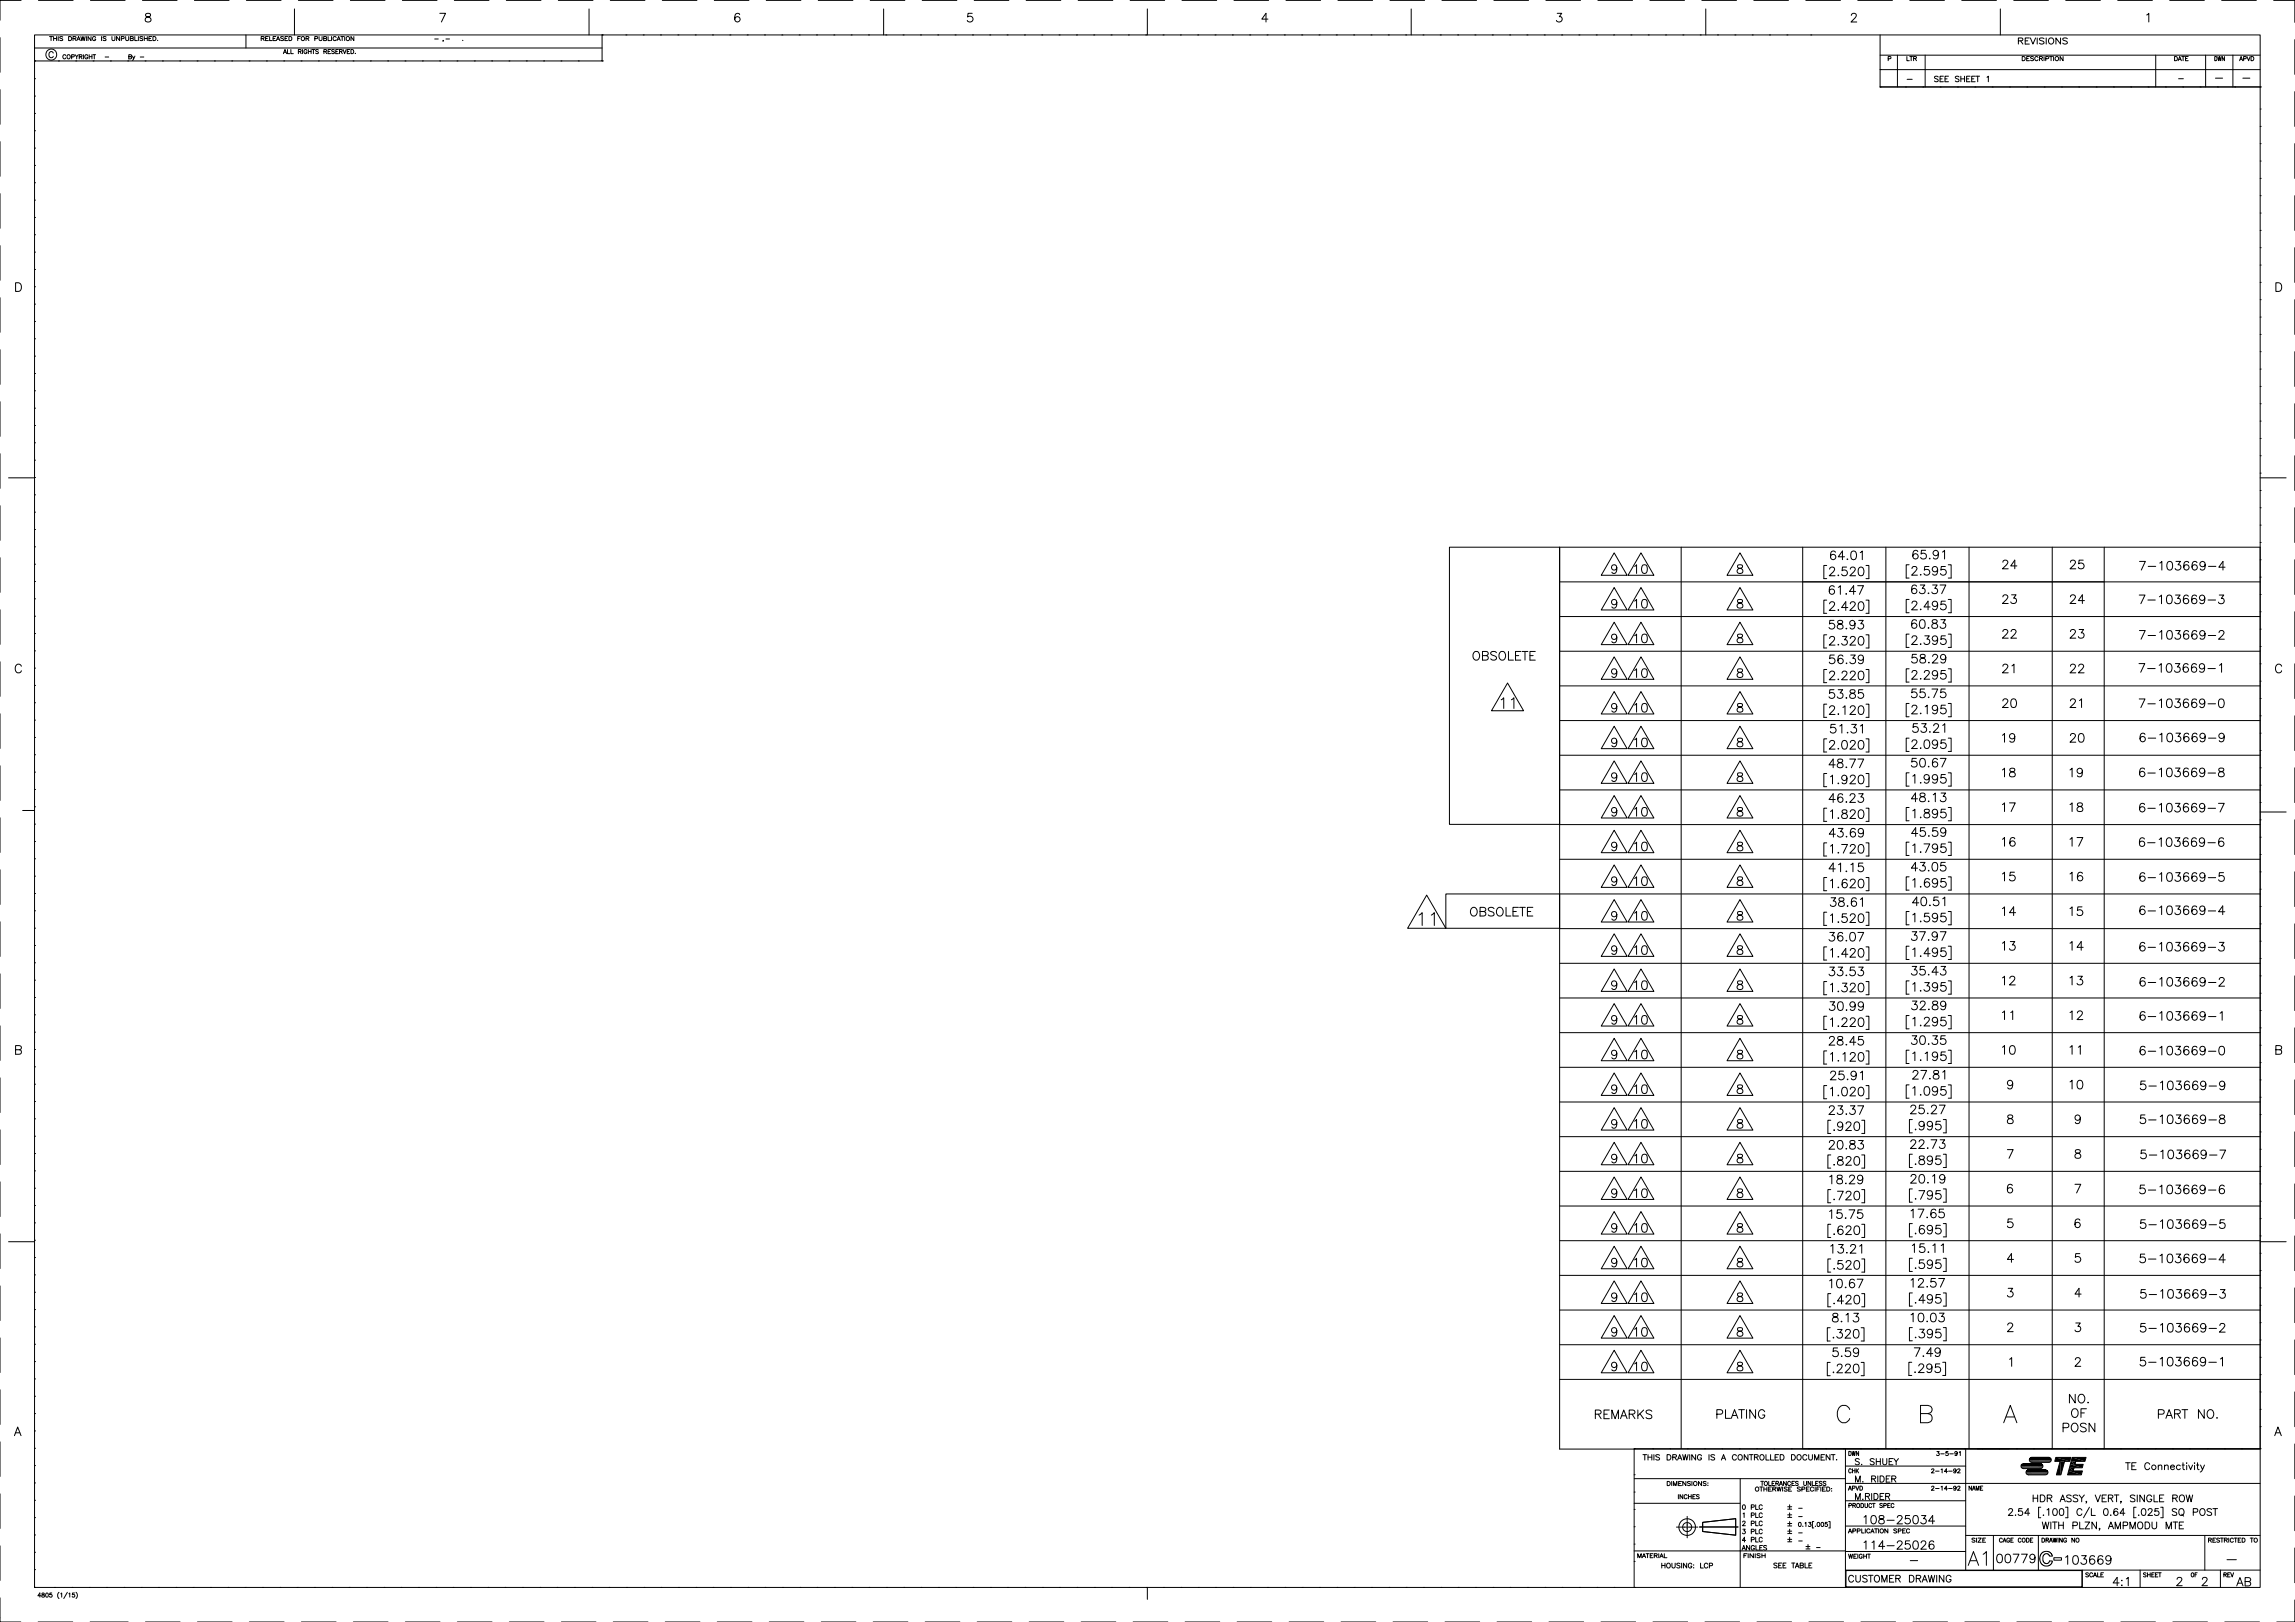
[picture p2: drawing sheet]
<svg xmlns="http://www.w3.org/2000/svg" width="841mm" height="594mm" viewBox="0 0 841 594" stroke-linecap="round" stroke-linejoin="round" font-family="sans-serif">
<g fill="none" stroke="#000" stroke-width=".37">
<path d="M0 13.8v12.7M7.7 .1h-7.7v7.3M12.7 12.8h815.6v568.6h-815.6zM12.7 17.6h207.9M14.1 .1h12.7M18.2 13.4h1.1M18.7 13.4v1.5M19.5 19.4a.8 .8 0 0 0-.9-.5 .8 .8 0 0 0-.7 .8v.6a.81 .81 0 0 0 .7 .8 .81 .81 0 0 0 .9-.5M19.6 14.1h1.1M19.6 13.4v1.5M20.7 13.4v1.5M21.3 13.4v1.5"/>
<path d="M23 13.6l-.4-.2-.7 .2 .1 .3 .9 .4-.1 .5-.9-.1M25.1 13.4h.6a.76 .76 0 0 1 .6 .7 .76 .76 0 0 1-.6 .8h-.6zM26.8 14.1l.9-.1 .2-.4-1.1-.2v1.5M27.3 14.1l.6 .8M28.2 14.9l.6-1.5 .6 1.5M28.4 14.4h.8M29.6 13.4l.4 1.5 .4-1.5 .4 1.5 .4-1.5M31.7 13.4v1.5M33.1 .1h12.7M33.4 13.4v1.5l-1.1-1.5v1.5M35.1 13.7a.6 .6 0 0 0-.7-.3 .6 .6 0 0 0-.5 .5v.4a.57 .57 0 0 0 .6 .6 .57 .57 0 0 0 .6-.6h-.4M37.2 13.4v1.5"/>
<path d="M38.9 13.6l-.4-.2-.7 .2v.3l1 .4-.1 .5-.9-.1M41 13.4v1l.5 .5 .5-.2 .1-1.3M43.8 13.4v1.5l-1.1-1.5v1.5M44.5 14.1h.9v-.7h-.9v1.5M46.1 13.4v1l.4 .5 .6-.2 .1-1.3M47.8 14.1l.9-.1 .2-.4-1.1-.2v1.5l1-.2 .1-.3-.4-.3M49.4 13.4v1.5h.9M50.7 13.4v1.5M52.2 .1h12.7M52.3 13.6l-.4-.2-.6 .2v.3l.9 .3v.6l-.9-.1M52.9 14.1h1.1M52.9 13.4v1.5"/>
<path d="M53.5 5.1a.63 .63 0 0 0 .3 1 1.14 1.14 0 0 1 1.3 .4 1.14 1.14 0 0 1-.1 1.4l-1 .2-.7-.3a1.17 1.17 0 0 1 .2-1.3 1.17 1.17 0 0 1 1.2-.4 .66 .66 0 0 0 .3-1zM54 13.4v1.5M54.6 14.1h.6M55.6 13.4h-1v1.5h1M56 13.4h.6a.76 .76 0 0 1 .6 .7 .76 .76 0 0 1-.6 .8h-.6zM57.7 14.7h.1M71.2 .1h12.7M90.1 12.8v4.8M90.3 .1h12.7M95.7 14.1l.9-.1 .2-.4-1.1-.2v1.5M96.3 14.1l.5 .8M97.3 14.1h.7"/>
<path d="M98.3 13.4h-1v1.5h1M98.8 13.4v1.5h.9M100.1 14.1h.6M101.1 13.4h-1v1.5h1M101.3 14.9l.6-1.5 .6 1.5M101.5 14.4h.8M103.8 19.7l.6-1.6 .6 1.6M103.9 13.6l-.4-.2-.7 .2 .1 .3 .9 .3v.6l-1-.1M104.1 19.1h.7M104.4 14.1h.6M105.4 18.1v1.6h.9M105.4 13.4h-1v1.5h1"/>
<path d="M105.9 13.4h.5a.78 .78 0 0 1 .6 .7 .78 .78 0 0 1-.6 .8h-.5zM106.6 18.1v1.6h.9M107.9 3.3v9.5M109.1 14.1h.6M109.3 18.9l.9-.1 .1-.5-1-.2v1.6M109.3 .1h12.7M109.9 18.9l.5 .8M110.1 13.4h-1v1.5M110.9 18.1v1.6M112.1 14.1l.9-.1 .2-.4-1.1-.2v1.5M112.5 18.5a.62 .62 0 0 0-.9-.3 .62 .62 0 0 0-.2 .9 .55 .55 0 0 0 .5 .6 .55 .55 0 0 0 .6-.6h-.4M112.6 14.1l.6 .8"/>
<path d="M113 18.1v1.6M113 18.9h1M114 18.1v1.6M114.3 18.1h1.1M114.9 18.1v1.6M115.4 14.1h.8l.2-.5-1-.2v1.5M116.7 18.3l-.4-.2-.6 .2 1 .9-.4 .5-.6-.3M116.9 13.4v1l.5 .5 .5-.2 .1-1.3M118.6 14.1l.9-.1v-.6h-.9v1.5l.9-.1 .2-.4-.4-.3M118.7 18.9l.8-.1 .2-.4-1-.3v1.6M119.2 18.9l.5 .8M120.2 13.4v1.5h.9"/>
<path d="M120.2 18.9h.6M121.2 18.1h-1v1.6h1M121.5 13.4v1.5M122.6 18.3l-.4-.2-.7 .2 .2 .4 .9 .5-.4 .5-.7-.3M123.1 18.9h.5M123.2 13.7a.6 .6 0 0 0-.7-.3 .6 .6 0 0 0-.5 .5v.4a.6 .6 0 0 0 .5 .6 .6 .6 0 0 0 .7-.4M123.5 14.9l.6-1.5 .6 1.5M123.7 14.4h.8M124 18.1h-.9v1.6h.9M124.4 18.9l.9-.1 .1-.4-1-.3v1.6M124.9 13.4h1M124.9 18.9l.5 .8"/>
<path d="M125.4 13.4v1.5M125.7 18.1l.6 1.6 .6-1.6M126.3 13.4v1.5M127.3 18.9h.5M128.2 18.1h-.9v1.6h.9M128.4 .1h12.7M128.6 18.1h.5a.81 .81 0 0 1 .5 .8 .81 .81 0 0 1-.5 .8h-.5zM129.7 13.4v1.5l-1.1-1.5v1.5M130.2 19.5h.1M147.4 .1h12.7M159.3 14.3h1.3M161.2 4.9h2.1l-1.5 3.2"/>
<path d="M162.5 14.8l-.2 .4M163.4 14.3h1.3M166.5 .1h12.7M169.6 14.7h.1M185.5 .1h12.7M204.6 .1h12.7M215.9 3.3v9.5M220.6 12.8h.1M220.6 12.8v9.5h-207.9M223.6 .1h12.7M229.4 12.8h.1M235.7 12.8h.1"/>
<path d="M242.1 12.8h.1M242.7 .1h12.7M248.4 12.8h.1M254.8 12.8h.1M261.1 12.8h.1M261.7 .1h12.7M267.5 12.8h.1M271.1 5.3a.89 .89 0 0 0-.9-.4 .89 .89 0 0 0-.8 .6 1.82 1.82 0 0 0 .8 2.6 .99 .99 0 0 0 1-1 .99 .99 0 0 0-.9-1 .99 .99 0 0 0-1.1 .9M273.8 12.8h.1M280.2 12.8h.1M280.8 .1h12.7M286.5 12.8h.1"/>
<path d="M292.9 12.8h.1M299.2 12.8h.1M299.8 .1h12.7M305.6 12.8h.1M311.9 12.8h.1M318.3 12.8h.1M318.9 .1h12.7M323.8 3.3v9.5M324.6 12.8h.1M331 12.8h.1M337.3 12.8h.1M337.9 .1h12.7"/>
<path d="M343.7 12.8h.1M350 12.8h.1M356.3 4.9h-1.5l-.2 1.3a1.13 1.13 0 0 1 1.7 0 1.13 1.13 0 0 1-.2 1.7 1.13 1.13 0 0 1-1.6-.4M356.4 12.8h.1M357 .1h12.7M362.7 12.8h.1M369.1 12.8h.1M375.4 12.8h.1M376 .1h12.7M381.8 12.8h.1M388.1 12.8h.1M394.5 12.8h.1"/>
<path d="M395.1 .1h12.7M400.8 12.8h.1M407.2 12.8h.1M413.5 12.8h.1M414.1 .1h12.7M419.9 12.8h.1M420.5 3.3v9.5M426.2 12.8h.1M432.6 12.8h.1M433.2 .1h12.7M438.9 12.8h.1M445.3 12.8h.1"/>
<path d="M451.6 12.8h.1M452.2 .1h12.7M458 12.8h.1M464.3 12.8h.1M464.7 7h-2.3l1.5-2.1v3.2M470.7 12.8h.1M471.3 .1h12.7M477 12.8h.1M483.4 12.8h.1M489.7 12.8h.1M490.3 .1h12.7M496.1 12.8h.1"/>
<path d="M502.4 12.8h.1M508.8 12.8h.1M509.4 .1h12.7M515.1 12.8h.1M517.1 3.3v9.5M521.5 12.8h.1M527.8 12.8h.1M528.4 .1h12.7M534.2 12.8h.1M540.5 12.8h.1M546.9 12.8h.1M547.5 .1h12.7"/>
<path d="M553.2 12.8h.1M559.6 12.8h.1M565.9 12.8h.1M566.5 .1h12.7M570.7 4.9h1.6l-.9 1.2a1.06 1.06 0 0 1 1 1.5 1.06 1.06 0 0 1-1.7 .3l-.3-.4M572.3 12.8h.1M578.6 12.8h.1M585 12.8h.1M585.6 .1h12.7M591.3 12.8h.1M597.7 12.8h.1M604 12.8h.1"/>
<path d="M604.6 .1h12.7M610.4 12.8h.1M616.7 12.8h.1M623.1 12.8h.1M623.7 .1h12.7M625.1 3.3v9.5M629.4 12.8h.1M635.8 12.8h.1M642.1 12.8h.1M642.7 .1h12.7M648.5 12.8h.1M654.8 12.8h.1"/>
<path d="M661.8 .1h12.7M663.6 12.8h.1M678.4 5.6l.7-.7h.6l.6 .6-.5 1-1.5 1.6h2.1M680.8 .1h12.7M689 12.8v19M699.9 .1h12.7M718.9 .1h12.7M733 3.3v9.5M738 .1h12.7M739.6 15l1.4-.2 .3-.5-.3-.3-1.4-.1v2.2M740.5 15l.8 1.1M742.1 15h1"/>
<path d="M743.7 13.9h-1.6v2.2h1.6M744.1 13.9l.9 2.2 1-2.2M746.6 13.9v2.2M749.1 14.2l-.6-.3-1.1 .3 .2 .5 1.2 .5 .3 .6-.6 .3-1.1-.3M749.9 13.9v2.2M755.1 13.9v2.2l-1.7-2.2v2.2M757 .1h12.7M757.6 14.2l-.6-.3-1.1 .3 .3 .5 .9 .3 .5 .5v.3l-.6 .3-1.1-.3M776.1 .1h12.7M786.7 5.5l.7-.6v3.2M795.1 .1h12.7M814.2 .1h12.7"/>
<path d="M833.2 .1h7.8v8.1M841 14.5v12.7M0 32.8v12.7M12.7 22.3h.1M12.7 28.8h.1M12.7 35.2h.1M21.4 22.3h.1M24.1 20.4a.57 .57 0 0 0-.6-.4 .57 .57 0 0 0-.5 .6v.4a.56 .56 0 0 0 .5 .6 .56 .56 0 0 0 .6-.4M26.2 20.8h.9l.1-.6-1-.2v1.6M27.5 20l.6 .8v.8M27.8 22.3h.1M28.7 20l-.6 .8"/>
<path d="M29 20.8l.9-.1v-.6l-.9-.1v1.6M29.5 20.8l.6 .8M30.6 20v1.6M32.2 20.4a.57 .57 0 0 0-.7-.4 .57 .57 0 0 0-.4 .6v.4a.55 .55 0 0 0 .5 .6 .55 .55 0 0 0 .6-.6h-.4M32.7 20v1.6M32.7 20.8h1M33.7 20v1.6M34 20h1.1M34.1 22.3h.1M34.5 20v1.6M38.5 20.9h1.3M40.5 22.3h.1"/>
<path d="M46.8 22.3h.1M47.2 20.8l.8-.1 .2-.4-1-.3v1.6l.9-.2 .1-.3-.4-.3M48.6 20.5l.4 1.1 .4-1.1M49 21.6l-.5 .5M51.4 20.9h1.3M53.2 22.3h.1M59.5 22.3h.1M65.9 22.3h.1M72.2 22.3h.1M78.6 22.3h.1M84.9 22.3h.1M91.3 22.3h.1"/>
<path d="M97.6 22.3h.1M104 22.3h.1M110.3 22.3h.1M116.7 22.3h.1M123 22.3h.1M129.4 22.3h.1M135.7 22.3h.1M142.1 22.3h.1M148.4 22.3h.1M154.8 22.3h.1M161.1 22.3h.1M167.5 22.3h.1"/>
<path d="M173.8 22.3h.1M180.2 22.3h.1M186.5 22.3h.1M192.9 22.3h.1M199.2 22.3h.1M205.6 22.3h.1M211.9 22.3h.1M220.6 22.3h.1M689 31.8h.1M689 25.5h.1M689 31.8h139.3M689 20.2h139.3"/>
<path d="M689 25.5h139.3M691.9 21.5l.9-.1 .1-.6-1-.1v1.5M695.3 20.2v11.6M698.3 31.8h.1M698.8 20.7v1.5h.9M698.9 29.1h1.8M699.9 20.7h1M700.4 20.7v1.5M701.3 21.4l.9-.1v-.5l-.9-.1v1.5M701.8 21.4l.5 .8M704.6 31.8h.1M705.5 20.2v11.6"/>
<path d="M710.3 28.2l-.5-.3-.7 .1-.1 .6 1.1 .5 .2 .5-.5 .3-.9-.3M710.9 28.9h.8M711 31.8h.1M712.2 27.9h-1.3v2h1.3M712.8 28.9h.7M714 27.9h-1.2v2h1.2M717.3 31.8h.1M717.9 28.2l-.5-.3-.9 .3 .1 .4 1.1 .5v.8h-.7l-.5-.3M718.6 28.9h1.3M718.6 27.9v2M719.9 27.9v2M720.7 28.9h.8"/>
<path d="M722 27.9h-1.3v2h1.3M722.5 28.9h.8M723.7 31.8h.1M723.8 27.9h-1.3v2h1.3M724.1 27.9h1.3M724.7 27.9v2M728.1 28.3l.5-.4v2M730 31.8h.1M736.4 31.8h.1M741 20.7h.6a.79 .79 0 0 1 .6 .8 .79 .79 0 0 1-.6 .7h-.6zM742.7 21.4h.6M742.7 31.8h.1"/>
<path d="M743.7 20.7h-1v1.5h1M745.2 20.9l-.9-.1-.1 .4 .8 .4 .2 .4-.4 .2-.7-.2M746.8 21.1a.62 .62 0 0 0-.6-.4 .62 .62 0 0 0-.5 .6 .68 .68 0 0 0 .2 .8 .68 .68 0 0 0 .9-.1v-.1M747.4 21.4h.7l.4-.4-.2-.2-.9-.1v1.5M748 21.4l.5 .8M749.1 20.7v1.5M749.1 31.8h.1M749.7 21.5l.9-.1 .1-.6-1-.1v1.5M751.1 20.7h1.1M751.6 20.7v1.5M752.6 20.7v1.5M755.4 31.8h.1"/>
<path d="M756 20.7v1.5l-1.1-1.5v1.5M761.8 31.8h.1M768.1 31.8h.1M774.5 31.8h.1M780.8 31.8h.1M787.2 31.8h.1M790 20.2v11.6M793.5 31.8h.1M796.9 20.7h.5a.81 .81 0 0 1 .5 .8 .81 .81 0 0 1-.5 .7h-.5zM798.2 22.2l.6-1.5 .6 1.5M798.4 28.8h1.7M798.4 21.7h.8"/>
<path d="M799.5 20.7h1M799.9 31.8h.1M800 20.7v1.5M800.9 21.4h.6M801.9 20.7h-1v1.5h1M806.2 31.8h.1M808.3 20.2v11.6M811.6 20.7a.77 .77 0 0 1 .9 .8 .77 .77 0 0 1-.9 .7zM811.9 28.6h2.6M812.6 31.8h.1M812.8 20.7l.3 1.5 .3-1.5 .2 1.5 .4-1.5M815.2 20.7v1.5l-.9-1.5v1.5"/>
<path d="M818.3 20.2v11.6M818.9 31.8h.1M820.7 22.2l.6-1.5 .5 1.5M820.9 21.7h.7M821.9 28.6h2.6M822.2 21.5l.8-.1v-.6l-.8-.1v1.5M823.4 20.7l.6 1.5 .6-1.5M824.9 20.7h.5a.81 .81 0 0 1 .6 .8 .81 .81 0 0 1-.6 .7h-.5zM828.3 39.9h.1M828.3 31.8h.1M841 33.6v12.7M0 51.9v12.7"/>
<path d="M12.7 41.5h.1M12.7 47.9h.1M12.7 54.2h.1M828.3 59h.1M828.3 52.6h.1M828.3 46.3h.1M841 52.6v12.7M0 70.9v12.7M12.7 60.6h.1M12.7 66.9h.1M12.7 73.3h.1M12.7 79.6h.1"/>
<path d="M828.3 78h.1M828.3 71.7h.1M828.3 65.3h.1M841 71.7v12.7M0 90v12.7M12.7 86h.1M12.7 92.3h.1M12.7 98.7h.1M828.3 97.1h.1M828.3 90.7h.1M828.3 84.4h.1M841 90.7v12.7"/>
<path d="M0 109v12.7M5.7 103.6h1.1a1.7 1.7 0 0 1 1.1 1.5 1.7 1.7 0 0 1-1.1 1.6h-1.1zM12.7 105h.1M12.7 111.4h.1M12.7 117.7h.1M828.3 116.1h.1M828.3 109.8h.1M828.3 103.4h.1M834 103.6h1.1a1.7 1.7 0 0 1 1.1 1.5 1.7 1.7 0 0 1-1.1 1.6h-1.1zM841 109.8v12.7M0 128.1v12.7M12.7 124.1h.1"/>
<path d="M12.7 130.4h.1M12.7 136.8h.1M828.3 135.2h.1M828.3 128.8h.1M828.3 122.5h.1M841 128.8v12.7M0 147.1v12.7M12.7 143.1h.1M12.7 149.5h.1M12.7 155.8h.1M828.3 154.2h.1M828.3 147.9h.1"/>
<path d="M828.3 141.5h.1M841 147.9v12.7M0 166.2v12.7M3.1 175h9.6M12.7 162.2h.1M12.7 168.5h.1M12.7 174.9h.1M828.3 179.6h.1M828.3 173.3h.1M828.3 166.9h.1M828.3 160.6h.1M828.3 175h9.5"/>
<path d="M841 166.9v12.7M0 185.2v12.7M12.7 181.2h.1M12.7 187.6h.1M12.7 193.9h.1M828.3 198.7h.1M828.3 192.3h.1M828.3 186h.1M841 186v12.7M0 204.3v12.7M12.7 200.3h.1M12.7 206.6h.1"/>
<path d="M12.7 213h.1M12.7 219.3h.1M531.2 200.4h40.3v101.5h-40.3zM571.5 213.1h256.8M591.5 202.5l4.8 8.2h-9.5zM591.5 215.2l4.8 8.2h-9.5zM592.5 207.9a.98 .98 0 0 1-1.3 .8 .98 .98 0 0 1-.4-1.5 .98 .98 0 0 1 1.5 .1 1.72 1.72 0 0 1-1 2.7l-.6-.4M599 207.4l.7-.5v3.1M601.3 202.5l4.8 8.2h-9.5zM601.3 215.2l4.8 8.2h-9.5zM602 207a1.08 1.08 0 0 1 1.5 .4 1.63 1.63 0 0 1-1 2.6 2.02 2.02 0 0 1-.5-3zM602 219.7a1.08 1.08 0 0 1 1.5 .4 1.63 1.63 0 0 1-1 2.6 2.02 2.02 0 0 1-.5-3z"/>
<path d="M616.1 200.4v330.2M636.9 207a.66 .66 0 0 0 .3 1 1.21 1.21 0 0 1 1.2 .4 1.21 1.21 0 0 1 .2 1.3l-.7 .3-1.2-.3a1.2 1.2 0 0 1 .2-1.2 1.2 1.2 0 0 1 1.2-.5 .62 .62 0 0 0 .5-.4 .62 .62 0 0 0-.2-.6zM636.9 219.7a.66 .66 0 0 0 .3 1 1.21 1.21 0 0 1 1.2 .4 1.21 1.21 0 0 1 .2 1.3l-.7 .3-1.2-.3a1.2 1.2 0 0 1 .2-1.2 1.2 1.2 0 0 1 1.2-.5 .62 .62 0 0 0 .5-.4 .62 .62 0 0 0-.2-.6zM637.6 202.5l4.8 8.2h-9.5zM637.6 215.2l4.8 8.2h-9.5zM660.6 200.4v330.2h167.7M669.4 219.8h-1v4.8h1M669.4 207.1h-1v4.8h1M670.5 208.5v-.2a1.01 1.01 0 0 1 1.2-.6l.5 .3v.9l-1.9 2h2.2M672.2 215a.94 .94 0 0 0-.9-.5 .94 .94 0 0 0-.8 .6 1.91 1.91 0 0 0 .7 2.6 .99 .99 0 0 0 1.1-.9 .99 .99 0 0 0-.9-1.1 .99 .99 0 0 0-1.1 .9M672.6 202.3a.9 .9 0 0 0-.9-.5 .9 .9 0 0 0-.8 .6 1.9 1.9 0 0 0 .8 2.6 .98 .98 0 0 0 1.1-.9 .98 .98 0 0 0-.9-1.1 .98 .98 0 0 0-1.1 .9M673.7 210.6v.3z"/>
<path d="M673.7 215.1l.7-.6v3.2M675.9 203.9h-2.2l1.5-2.1v3.2M676.5 217.4v.3zM676.7 207.7h-1.5l-.2 1.4a1.12 1.12 0 0 1 1.7 0 1.12 1.12 0 0 1-.2 1.6 1.12 1.12 0 0 1-1.6-.4M676.8 204.8h.4zM678.1 208.5l.6-.8 1 .3a.98 .98 0 0 1-.3 1.4l-1.5 1.5h2.1M678.7 202a1.02 1.02 0 0 1 1.5 .4 1.6 1.6 0 0 1-1.1 2.6 2.06 2.06 0 0 1-.4-3zM680 216.6h-2.2l1.5-2.1v3.2M680.8 214.5h2.1l-1.5 3.2M681.4 207.9a.97 .97 0 0 1 1.5 .4 1.48 1.48 0 0 1 .1 1.8 1.48 1.48 0 0 1-1.6 .6 2.4 2.4 0 0 1 0-2.8zM681.7 202.4l.8-.6v3.2M683.8 219.8h1.1v4.8h-1.1"/>
<path d="M683.8 207.1h1.1v4.8h-1.1M691.1 200.4v330.2M699.6 219.6h-1.1v4.8h1.1M699.6 206.9h-1.1v4.8h1.1M700.7 208.3l.6-.8 .9 .1 .3 .5-.5 1-1.5 1.6h2.1M702.3 214.7a.89 .89 0 0 0-1.3-.3 2.61 2.61 0 0 0 0 2.9 .98 .98 0 0 0 1.4-.4 .98 .98 0 0 0-.6-1.3 .98 .98 0 0 0-1.3 .8M702.8 202a.9 .9 0 0 0-1.4-.3 1.8 1.8 0 0 0 .6 3 .98 .98 0 0 0 .9-1 .98 .98 0 0 0-.9-.9 .98 .98 0 0 0-1 .9M703.7 214.3h1.7l-1 1.2a1.07 1.07 0 0 1 1.1 1 1.07 1.07 0 0 1-.9 1.1 1.07 1.07 0 0 1-1.2-.8M703.8 210.4v.3zM705.7 201.6h-1.6l-.1 1.4a1.11 1.11 0 0 1 1.7 0 1.11 1.11 0 0 1-.3 1.6 1.11 1.11 0 0 1-1.6-.5M706.7 217.1v.3zM706.9 207.5h-1.5l-.2 1.3a1.13 1.13 0 0 1 1.7 0 1.13 1.13 0 0 1-.2 1.7 1.13 1.13 0 0 1-1.6-.5"/>
<path d="M707 204.6h.3zM708.2 214.3h1.7l-.9 1.2a1.07 1.07 0 0 1 1 1.5 1.07 1.07 0 0 1-1.8 .3l-.3-.5M710.1 208.5a1 1 0 0 1-1.4 .9 1 1 0 0 1-.4-1.5 1 1 0 0 1 1.6 0 1.72 1.72 0 0 1-1.1 2.8l-.6-.5M710.4 202.6a1 1 0 0 1-1.4 .9 1 1 0 0 1-.4-1.5 1 1 0 0 1 1.6 0 1.67 1.67 0 0 1-1.1 2.7l-.6-.4M710.9 214.3h2.2l-1.6 3.1M711.8 202.2l.8-.6v3.1M712.9 207.5h-1.5l-.2 1.3a1.12 1.12 0 0 1 1.7 0 1.12 1.12 0 0 1-.1 1.7 1.12 1.12 0 0 1-1.7-.5M714 219.6h1v4.8h-1M714 206.9h1v4.8h-1M721.6 200.4v330.2M734 218.6l.1-.4 .5-.3 1 .3a.99 .99 0 0 1-.3 1.4l-1.5 1.4h2.1M734 205.9l.1-.4 .5-.3 1 .3a.99 .99 0 0 1-.3 1.4l-1.5 1.4h2.1"/>
<path d="M737.2 217.9h1.6l-.9 1.2a1.07 1.07 0 0 1 1 1.5 1.07 1.07 0 0 1-1.7 .3l-.3-.5M739.1 207.3h-2.2l1.4-2.1v3.1M752.1 200.4v330.2M758.7 218.6l.2-.4 .4-.3 1.1 .3a.99 .99 0 0 1-.3 1.4l-1.5 1.4h2.1M758.7 205.9l.2-.4 .4-.3 1.1 .3a.99 .99 0 0 1-.3 1.4l-1.5 1.4h2.1M763.4 205.2h-1.5l-.2 1.3a1.13 1.13 0 0 1 1.8 0 1.13 1.13 0 0 1-.2 1.7 1.13 1.13 0 0 1-1.7-.5M763.9 220h-2.3l1.5-2.1v3.1M771.1 200.4v330.2M783.9 217.9h2.1l-1.5 3.2M784.1 205.6h2.1l-1.5 3.2M787.1 219.8h2.7M787.2 207.4h2.8"/>
<path d="M791.3 218.6l.8-.7v3.2M791.5 206.2l.7-.6v3.2M794.3 218.1a1 1 0 0 1 1.6 .5 1.49 1.49 0 0 1 .1 1.7 1.49 1.49 0 0 1-1.7 .7l-.3-.5a2.82 2.82 0 0 1 .3-2.4zM794.5 205.8a1.03 1.03 0 0 1 1.5 .4 2.13 2.13 0 0 1-.7 2.6h-.3a1.98 1.98 0 0 1-.5-3zM797.2 217.9h1.7l-.9 1.3a1.07 1.07 0 0 1 1 1 1.07 1.07 0 0 1-.9 1.1 1.07 1.07 0 0 1-1.2-.8M797.4 205.6h1.6l-.8 1.3a1.06 1.06 0 0 1 .9 1.4 1.06 1.06 0 0 1-1.7 .3l-.3-.4M801.9 218.4a.89 .89 0 0 0-1.3-.3 1.8 1.8 0 0 0 .6 3 .98 .98 0 0 0 .9-1 .98 .98 0 0 0-1-.9 .98 .98 0 0 0-1 .9M802.1 206.1a.9 .9 0 0 0-.9-.5 .9 .9 0 0 0-.8 .6 1.9 1.9 0 0 0 .8 2.6 .98 .98 0 0 0 1-.9 .98 .98 0 0 0-.9-1 .98 .98 0 0 0-1 .8M804.9 218.4a.9 .9 0 0 0-1.3-.3 2.62 2.62 0 0 0 0 2.9 .98 .98 0 0 0 1.4-.4 .98 .98 0 0 0-.6-1.4 .98 .98 0 0 0-1.2 .9M805.1 206.1a.9 .9 0 0 0-.9-.5 .9 .9 0 0 0-.8 .6 1.86 1.86 0 0 0 .8 2.6 .99 .99 0 0 0 1.1-.9 .99 .99 0 0 0-1-1.1 .99 .99 0 0 0-1 .9M808 219a1 1 0 0 1-1.4 .9 1 1 0 0 1-.4-1.6 1 1 0 0 1 1.6 .1 1.67 1.67 0 0 1-1.1 2.7l-.5-.4M808.1 206.7a.98 .98 0 0 1-1.4 .8 .98 .98 0 0 1-.3-1.6 .98 .98 0 0 1 1.6 .2 2.24 2.24 0 0 1-.8 2.7l-.7-.2-.2-.3"/>
<path d="M809.2 219.8h2.7M809.3 207.4h2.7M813.3 217.9h1.6l-.9 1.3a1.07 1.07 0 0 1 1 1.5 1.07 1.07 0 0 1-1.7 .3l-.3-.5M815.4 207.7h-2.3l1.5-2.1v3.2M828.3 217.7h.1M828.3 211.4h.1M828.3 205h.1M841 205v12.7M0 223.3v12.7M12.7 225.7h.1M12.7 232h.1M12.7 238.4h.1"/>
<path d="M540.4 238.7a1.54 1.54 0 0 1 1.8 .7 1.54 1.54 0 0 1-.3 1.9l-.3 .3a1.51 1.51 0 0 1-1.8-.6 1.51 1.51 0 0 1 .3-1.9zM548.4 239.1a1.19 1.19 0 0 0-1.2-.5 1.19 1.19 0 0 0-.9 .8l.3 .4 1.7 .8 .1 .7a1.36 1.36 0 0 1-2.1 0M549.9 238.7a1.54 1.54 0 0 1 1.8 .7 1.54 1.54 0 0 1-.3 1.9l-.3 .3a1.51 1.51 0 0 1-1.8-.6 1.51 1.51 0 0 1 .3-1.9zM552.8 238.6v3.2h1.8M557.3 238.6h-1.9v3.2h1.9M557.8 238.6h2.1M558.8 238.6v3.2M562.6 238.6h-1.9v3.2h1.9M571.5 225.8h256.8M571.5 238.5h256.8M591.5 227.9l4.8 8.2h-9.5zM592.5 220.6a.98 .98 0 0 1-1.3 .8 .98 .98 0 0 1-.4-1.5 .98 .98 0 0 1 1.5 .1 1.72 1.72 0 0 1-1 2.7l-.6-.4"/>
<path d="M592.5 233.3a.98 .98 0 0 1-1.3 .8 .98 .98 0 0 1-.4-1.5 .98 .98 0 0 1 1.5 .1 1.72 1.72 0 0 1-1 2.7l-.6-.4M599 220.1l.7-.5v3.1M599 232.8l.7-.5v3.1M601.3 227.9l4.8 8.2h-9.5zM602 232.4a1.08 1.08 0 0 1 1.5 .4 1.63 1.63 0 0 1-1 2.6 2.02 2.02 0 0 1-.5-3zM636.9 232.4a.66 .66 0 0 0 .3 1 1.21 1.21 0 0 1 1.2 .4 1.21 1.21 0 0 1 .2 1.3l-.7 .3-1.2-.3a1.2 1.2 0 0 1 .2-1.2 1.2 1.2 0 0 1 1.2-.5 .62 .62 0 0 0 .5-.4 .62 .62 0 0 0-.2-.6zM637.6 227.9l4.8 8.2h-9.5zM669.4 232.5h-1v4.8h1M670.5 233.9v-.2a1.01 1.01 0 0 1 1.2-.6l.5 .3v.9l-1.9 2h2.2M670.5 221.2v-.2a1.01 1.01 0 0 1 1.2-.6l.5 .3v.9l-1.9 2h2.2M672.1 227.2h-1.5l-.2 1.4a1.12 1.12 0 0 1 1.7 0 1.12 1.12 0 0 1-.2 1.7 1.12 1.12 0 0 1-1.6-.5M672.2 239.9h-1.6l-.1 1.4a1.13 1.13 0 0 1 1.7-.1 1.13 1.13 0 0 1-.2 1.7 1.13 1.13 0 0 1-1.7-.4"/>
<path d="M673.6 227.4a.63 .63 0 0 0 .3 1 1.11 1.11 0 0 1 1.3 .5 1.11 1.11 0 0 1-.1 1.3l-.4 .2a1.13 1.13 0 0 1-1.4-.6 1.61 1.61 0 0 1 1.8-1.5l.2-.6a1.15 1.15 0 0 0-1.7-.3zM673.7 236v.3zM673.7 223.3v.3zM675.2 233.1h1.6l-.9 1.2a1.05 1.05 0 0 1 .8 1.7 1.05 1.05 0 0 1-1.8-.3M676.4 230.2h.4zM677.2 222.5h-2.3l1.5-2.1v3.2M678.1 233.9l.6-.8 1 .3a.98 .98 0 0 1-.3 1.4l-1.5 1.5h2.1M678.1 221.2l.6-.8 1 .3a.98 .98 0 0 1-.3 1.4l-1.5 1.5h2.1M678.2 239.9h1.7l-1 1.2a1.07 1.07 0 0 1 .9 1.7 1.07 1.07 0 0 1-1.9-.3M679.8 228.3a.98 .98 0 0 1-1.3 .9 .98 .98 0 0 1-.5-1.6 .98 .98 0 0 1 1.6 .1 1.67 1.67 0 0 1-1 2.7l-.6-.5M681.1 227.2h1.7l-.9 1.2a1.06 1.06 0 0 1 .9 1.6 1.06 1.06 0 0 1-1.8 .1l-.1-.3M681.4 233.3a.97 .97 0 0 1 1.5 .4 1.48 1.48 0 0 1 .1 1.8 1.48 1.48 0 0 1-1.6 .6 2.4 2.4 0 0 1 0-2.8z"/>
<path d="M681.4 220.6a.97 .97 0 0 1 1.5 .4 1.48 1.48 0 0 1 .1 1.8 1.48 1.48 0 0 1-1.6 .6 2.4 2.4 0 0 1 0-2.8zM683.8 232.5h1.1v4.8h-1.1M699.6 232.3h-1.1v4.8h1.1M700.7 233.7l.6-.8 .9 .1 .3 .5-.5 1-1.5 1.6h2.1M700.7 221l.6-.8 .9 .1 .3 .5-.5 1-1.5 1.6h2.1M702.3 239.7h-1.5l-.1 1.4a1.12 1.12 0 0 1 1.7-.1 1.12 1.12 0 0 1-.2 1.7 1.12 1.12 0 0 1-1.7-.5M702.3 227.4a.89 .89 0 0 0-1.3-.3 2.61 2.61 0 0 0 0 2.9 .98 .98 0 0 0 1.4-.4 .98 .98 0 0 0-.6-1.3 .98 .98 0 0 0-1.3 .8M703.8 239.8a.68 .68 0 0 0 .3 1.1 1.17 1.17 0 0 1 1.2 .4 1.17 1.17 0 0 1 .2 1.2l-1.2 .3a.89 .89 0 0 1-.8-.9 .89 .89 0 0 1 .9-.8l.7-.2a.68 .68 0 0 0 .3-1.1zM703.8 227.1a1.01 1.01 0 0 1 1.6 .5l.1 .8a1.38 1.38 0 0 1-.9 1.7h-.3a1.98 1.98 0 0 1-.5-3zM703.8 235.8v.3zM703.8 223.1v.3zM705.4 232.9h1.6l-.9 1.2a1.05 1.05 0 0 1 .8 1.7 1.05 1.05 0 0 1-1.8-.4"/>
<path d="M706.7 229.8v.3zM707.3 222.3h-2.2l1.4-2.1v3.2M708.2 227.1a.63 .63 0 0 0 .3 1.1 1.17 1.17 0 0 1 1.3 .4 1.17 1.17 0 0 1 .1 1.2l-1.2 .3a.89 .89 0 0 1-.8-.9 .89 .89 0 0 1 .9-.8l.6-.2a.63 .63 0 0 0 .3-1.1zM710.1 233.9a1 1 0 0 1-1.4 .9 1 1 0 0 1-.4-1.5 1 1 0 0 1 1.6 0 1.72 1.72 0 0 1-1.1 2.8l-.6-.5M710.1 221.2a1 1 0 0 1-1.4 .9 1 1 0 0 1-.4-1.5 1 1 0 0 1 1.6 0 1.72 1.72 0 0 1-1.1 2.8l-.6-.5M711.2 227h1.7l-.9 1.2a1.05 1.05 0 0 1 .8 1.7 1.05 1.05 0 0 1-1.9-.4M712.9 232.9h-1.5l-.2 1.3a1.12 1.12 0 0 1 1.7 0 1.12 1.12 0 0 1-.1 1.7 1.12 1.12 0 0 1-1.7-.5M712.9 220.2h-1.5l-.2 1.3a1.12 1.12 0 0 1 1.7 0 1.12 1.12 0 0 1-.1 1.7 1.12 1.12 0 0 1-1.7-.5M714 232.3h1v4.8h-1M734 231.3l.1-.4 .5-.3 1 .3a.99 .99 0 0 1-.3 1.4l-1.5 1.4h2.1M737 231.3l.6-.7 1 .3a.98 .98 0 0 1-.3 1.4l-1.4 1.4h2.1M758.7 231.3l.2-.4 .4-.3 1.1 .3a.99 .99 0 0 1-.3 1.4l-1.5 1.4h2.1"/>
<path d="M761.9 230.6h1.7l-.9 1.2a1.07 1.07 0 0 1 1 1.5 1.07 1.07 0 0 1-1.8 .3l-.3-.5M784 230.9h2.1l-1.5 3.2M787.2 232.8h2.7M791.4 231.6l.8-.7v3.2M794.4 231.1a1.01 1.01 0 0 1 1.6 .5l.1 .7a1.4 1.4 0 0 1-.9 1.8h-.3a1.68 1.68 0 0 1-.8-2.5zM797.3 230.9h1.7l-.9 1.3a1.07 1.07 0 0 1 .9 1.4 1.07 1.07 0 0 1-1.7 .4l-.3-.5M802 231.4a.91 .91 0 0 0-1.3-.3 2.41 2.41 0 0 0 0 2.9 .98 .98 0 0 0 1.4-.5 .98 .98 0 0 0-.7-1.3 .98 .98 0 0 0-1.2 .9M805 231.4a.89 .89 0 0 0-1.3-.3 1.8 1.8 0 0 0 .6 3 .98 .98 0 0 0 .8-1 .98 .98 0 0 0-.9-.9 .98 .98 0 0 0-1 .9M808.1 232a1 1 0 0 1-1.4 .9 1 1 0 0 1-.4-1.6 1 1 0 0 1 1.6 .1 1.67 1.67 0 0 1-1.1 2.7l-.6-.4M809.2 232.8h2.8M813.2 231.7l.6-.8 1 .3a.99 .99 0 0 1-.3 1.4l-1.5 1.5h2.1M828.3 236.8h.1"/>
<path d="M828.3 230.4h.1M828.3 224.1h.1M841 224.1v12.7M0 242.4v12.7M7.8 244a1.15 1.15 0 0 0-1.3-.7 1.15 1.15 0 0 0-.9 1.2v.7a1.15 1.15 0 0 0 .9 1.2 1.15 1.15 0 0 0 1.3-.7M12.7 244.7h.1M12.7 251h.1M12.7 257.4h.1M543.3 240.1l1.8-.1 .3-.5-.3-.8-1.8-.1v3.2h1.3a.85 .85 0 0 0 .8-.6 .85 .85 0 0 0-.3-.9l-.5-.2M550.1 256.3l1-.7v3.9M552.5 250.2l5.8 10.1h-11.7zM553.8 256.3l1-.7v3.9"/>
<path d="M555.4 240.1h1.2M560.7 240.1h1.1M571.5 251.2h256.8M591.5 240.6l4.8 8.2h-9.5zM591.5 253.3l4.8 8.2h-9.5zM592.5 246a.98 .98 0 0 1-1.3 .8 .98 .98 0 0 1-.4-1.5 .98 .98 0 0 1 1.5 .1 1.72 1.72 0 0 1-1 2.7l-.6-.4M592.5 258.7a.98 .98 0 0 1-1.3 .8 .98 .98 0 0 1-.4-1.5 .98 .98 0 0 1 1.5 .1 1.72 1.72 0 0 1-1 2.7l-.6-.4M599 245.5l.7-.5v3.1M599 258.2l.7-.5v3.1M601.3 240.6l4.8 8.2h-9.5zM601.3 253.3l4.8 8.2h-9.5zM602 245.1a1.08 1.08 0 0 1 1.5 .4 1.63 1.63 0 0 1-1 2.6 2.02 2.02 0 0 1-.5-3z"/>
<path d="M602 257.8a1.08 1.08 0 0 1 1.5 .4 1.63 1.63 0 0 1-1 2.6 2.02 2.02 0 0 1-.5-3zM636.9 245.1a.66 .66 0 0 0 .3 1 1.21 1.21 0 0 1 1.2 .4 1.21 1.21 0 0 1 .2 1.3l-.7 .3-1.2-.3a1.2 1.2 0 0 1 .2-1.2 1.2 1.2 0 0 1 1.2-.5 .62 .62 0 0 0 .5-.4 .62 .62 0 0 0-.2-.6zM636.9 257.8a.66 .66 0 0 0 .3 1 1.21 1.21 0 0 1 1.2 .4 1.21 1.21 0 0 1 .2 1.3l-.7 .3-1.2-.3a1.2 1.2 0 0 1 .2-1.2 1.2 1.2 0 0 1 1.2-.5 .62 .62 0 0 0 .5-.4 .62 .62 0 0 0-.2-.6zM637.6 240.6l4.8 8.2h-9.5zM637.6 253.3l4.8 8.2h-9.5zM669.4 257.9h-1v4.8h1M669.4 245.2h-1v4.8h1M670.5 259.3l.6-.8h.6l.6 .6-.4 1.1-1.6 1.5h2.2M670.5 246.6l.6-.8h.6l.6 .6-.4 1.1-1.6 1.5h2.2M672.1 252.6h-1.5l-.2 1.4a1.12 1.12 0 0 1 1.7 0 1.12 1.12 0 0 1-.2 1.7 1.12 1.12 0 0 1-1.6-.5M673.6 252.6h1.7l-1 1.2a1.07 1.07 0 0 1 .8 1.7 1.07 1.07 0 0 1-1.8-.3M673.7 248.7v.3z"/>
<path d="M675 246.6l.2-.5 .4-.3h.6l.6 .6-.4 1.1-1.5 1.5h2.1M675.3 259.1l.8-.6v3.2M675.3 240.4a.97 .97 0 0 0-1.3-.4 1.92 1.92 0 0 0 .4 3.1 .99 .99 0 0 0 1.1-.9 .99 .99 0 0 0-.9-1.1 .99 .99 0 0 0-1.1 .9M676.4 255.6h.4zM676.5 242.9h.3zM678.1 259.3l.6-.8 1 .3a.93 .93 0 0 1-.3 1.4l-1.5 1.5h2.1M678.1 246.6l.6-.8 1 .3a.93 .93 0 0 1-.3 1.4l-1.5 1.5h2.1M678.1 252.7v1l.9 .3a.92 .92 0 0 1 1 .8 .92 .92 0 0 1-.8 1l-1.2-.3a1.2 1.2 0 0 1 .1-1.3 1.2 1.2 0 0 1 1.2-.4l.5-.7a1.19 1.19 0 0 0-1.7-.4zM681.4 258.7a.99 .99 0 0 1 1.5 .4 1.6 1.6 0 0 1-1.1 2.6 2.01 2.01 0 0 1-.4-3zM681.4 246a.99 .99 0 0 1 1.5 .4 1.6 1.6 0 0 1-1.1 2.6 2.01 2.01 0 0 1-.4-3zM682.7 252.6h-1.6l-.1 1.4a1.12 1.12 0 0 1 1.7 0 1.12 1.12 0 0 1-.2 1.6 1.12 1.12 0 0 1-1.6-.4M682.9 241a.98 .98 0 0 1-1.4 .8 .98 .98 0 0 1-.3-1.6 .98 .98 0 0 1 1.6 .2 2.26 2.26 0 0 1-.8 2.7l-.8-.2-.1-.3"/>
<path d="M683.8 257.9h1.1v4.8h-1.1M683.8 245.2h1.1v4.8h-1.1M699.6 257.7h-1.1v4.8h1.1M699.6 245h-1.1v4.8h1.1M700.7 259.1l.6-.8 .9 .1 .3 .5-.5 1-1.5 1.6h2.1M700.7 246.4l.6-.8 .9 .1 .3 .5-.5 1-1.5 1.6h2.1M702.3 252.4h-1.6l-.1 1.4a1.12 1.12 0 0 1 1.7-.1 1.12 1.12 0 0 1-.2 1.7 1.12 1.12 0 0 1-1.7-.5M703.8 248.5v.3zM705.2 246.4l.6-.8 1.1 .3a1.02 1.02 0 0 1-.4 1.3l-1.4 1.6h2.1M705.3 252.4h-1.6l-.1 1.4a1.11 1.11 0 0 1 1.7-.1 1.11 1.11 0 0 1-.2 1.7 1.11 1.11 0 0 1-1.6-.5M705.5 258.9l.7-.6v3.2M706.7 242.7h.3z"/>
<path d="M706.8 255.2v.3zM708 252.4h2.1l-1.5 3.1M708.2 240.4l.3-.6 .9-.1 .5 .3 .2 .6-2 2.2h2.1M710.1 259.3a1 1 0 0 1-1.4 .9 1 1 0 0 1-.4-1.5 1 1 0 0 1 1.6 0 1.72 1.72 0 0 1-1.1 2.8l-.6-.5M710.1 246.6a1 1 0 0 1-1.4 .9 1 1 0 0 1-.4-1.5 1 1 0 0 1 1.6 0 1.72 1.72 0 0 1-1.1 2.8l-.6-.5M712.9 252.4h-1.6l-.1 1.4a1.12 1.12 0 0 1 1.7-.1 1.12 1.12 0 0 1-.2 1.7 1.12 1.12 0 0 1-1.7-.5M712.9 258.3h-1.5l-.2 1.3a1.12 1.12 0 0 1 1.7 0 1.12 1.12 0 0 1-.1 1.7 1.12 1.12 0 0 1-1.7-.5M712.9 245.6h-1.5l-.2 1.3a1.12 1.12 0 0 1 1.7 0 1.12 1.12 0 0 1-.1 1.7 1.12 1.12 0 0 1-1.7-.5M713.1 240.7a.98 .98 0 0 1-1.3 .9 .98 .98 0 0 1-.5-1.5 .98 .98 0 0 1 1.6 0 1.67 1.67 0 0 1-1.1 2.7l-.6-.4M714 257.7h1v4.8h-1M714 245h1v4.8h-1M734 256.7l.1-.4 .5-.3 1 .3a.99 .99 0 0 1-.3 1.4l-1.5 1.4h2.1"/>
<path d="M734 244l.1-.4 .5-.3 1 .3a.99 .99 0 0 1-.3 1.4l-1.5 1.4h2.1M737.3 256.1a1.01 1.01 0 0 1 1.5 .5 1.49 1.49 0 0 1 .1 1.8 1.49 1.49 0 0 1-1.6 .6l-.3-.5a2.82 2.82 0 0 1 .3-2.4zM737.3 243.9l.7-.6v3.1M758.7 256.7l.2-.4 .4-.3 1.1 .3a.99 .99 0 0 1-.3 1.4l-1.5 1.4h2.1M758.7 244l.2-.4 .4-.3 1.1 .3a.99 .99 0 0 1-.3 1.4l-1.5 1.4h2.1M761.7 244l.6-.7 1.1 .3a.99 .99 0 0 1-.3 1.4l-1.5 1.4h2.1M762 256.6l.8-.6v3.1M783.8 243h2.2l-1.5 3.2M783.9 256h2.1l-1.5 3.2M787 244.9h2.8M787.1 257.8h2.7M791.3 243.7l.7-.7v3.2"/>
<path d="M791.3 256.6l.8-.6v3.2M794.3 243.2a.96 .96 0 0 1 1.5 .5 1.48 1.48 0 0 1 .1 1.7 1.48 1.48 0 0 1-1.6 .7 2.42 2.42 0 0 1 0-2.9zM794.3 256.1a1.08 1.08 0 0 1 1.6 .5 1.49 1.49 0 0 1 .1 1.8 1.49 1.49 0 0 1-1.7 .6l-.4-1.2zM797.2 243h1.6l-.9 1.3a1.07 1.07 0 0 1 1 1 1.07 1.07 0 0 1-.8 1.1 1.07 1.07 0 0 1-1.3-.8M797.2 256h1.7l-.9 1.2a1.07 1.07 0 0 1 1 1 1.07 1.07 0 0 1-.9 1.1 1.07 1.07 0 0 1-1.2-.8M801.8 243.5a.9 .9 0 0 0-1.3-.3 1.8 1.8 0 0 0 .6 3 .98 .98 0 0 0 .9-1 .98 .98 0 0 0-1-.9 .98 .98 0 0 0-1 .9M801.9 256.4a.92 .92 0 0 0-.9-.4 .92 .92 0 0 0-.7 .6 1.83 1.83 0 0 0 .7 2.6 .99 .99 0 0 0 1.1-.9 .99 .99 0 0 0-.9-1.1 .99 .99 0 0 0-1.1 .9M804.9 243.5a.91 .91 0 0 0-1.4-.3 2.41 2.41 0 0 0 0 2.9 .98 .98 0 0 0 1.4-.5 .98 .98 0 0 0-.6-1.3 .98 .98 0 0 0-1.2 .9M804.9 256.4a.92 .92 0 0 0-.8-.4 .92 .92 0 0 0-.8 .6 1.91 1.91 0 0 0 .7 2.6 .98 .98 0 0 0 1.1-.9 .98 .98 0 0 0-.9-1.1 .98 .98 0 0 0-1 .9M807.9 244.1a.98 .98 0 0 1-1.4 .8 .98 .98 0 0 1-.3-1.5 .98 .98 0 0 1 1.6 .1 2.24 2.24 0 0 1-.8 2.7l-.8-.1-.1-.3M808 257.1a1 1 0 0 1-1.4 .8 1 1 0 0 1-.4-1.5 1 1 0 0 1 1.6 0 1.72 1.72 0 0 1-1.1 2.8l-.5-.5M809.1 244.9h2.7"/>
<path d="M809.2 257.8h2.7M813.4 243.7l.7-.7v3.2M813.4 256.1a1.08 1.08 0 0 1 1.5 .5 1.49 1.49 0 0 1 .1 1.8 1.49 1.49 0 0 1-1.6 .6l-.4-1.2zM828.3 255.8h.1M828.3 249.5h.1M828.3 243.1h.1M836.1 244a1.15 1.15 0 0 0-1.3-.7 1.15 1.15 0 0 0-.9 1.2v.7a1.15 1.15 0 0 0 .9 1.2 1.15 1.15 0 0 0 1.3-.7M841 243.1v12.7M0 261.4v12.7M12.7 263.7h.1M12.7 270.1h.1M12.7 276.4h.1"/>
<path d="M571.5 263.9h256.8M571.5 276.6h256.8M591.5 266l4.8 8.2h-9.5zM591.5 278.7l4.8 8.2h-9.5zM592.5 271.4a.98 .98 0 0 1-1.3 .8 .98 .98 0 0 1-.4-1.5 .98 .98 0 0 1 1.5 .1 1.72 1.72 0 0 1-1 2.7l-.6-.4M599 270.9l.7-.5v3.1M601.3 266l4.8 8.2h-9.5zM601.3 278.7l4.8 8.2h-9.5zM602 270.5a1.08 1.08 0 0 1 1.5 .4 1.63 1.63 0 0 1-1 2.6 2.02 2.02 0 0 1-.5-3zM636.9 270.5a.66 .66 0 0 0 .3 1 1.21 1.21 0 0 1 1.2 .4 1.21 1.21 0 0 1 .2 1.3l-.7 .3-1.2-.3a1.2 1.2 0 0 1 .2-1.2 1.2 1.2 0 0 1 1.2-.5 .62 .62 0 0 0 .5-.4 .62 .62 0 0 0-.2-.6zM637.6 266l4.8 8.2h-9.5zM637.6 278.7l4.8 8.2h-9.5z"/>
<path d="M669.4 270.6h-1v4.8h1M670.5 272l.6-.8h.6l.6 .6-.4 1.1-1.6 1.5h2.2M672.6 265.3h-1.6l-.1 1.4a1.13 1.13 0 0 1 1.7-.1 1.13 1.13 0 0 1-.2 1.7 1.13 1.13 0 0 1-1.7-.4M673.6 278.1l-.2 .7 .5 .4a1.13 1.13 0 0 1 1.3 .5 1.13 1.13 0 0 1-.1 1.3l-.4 .2a1.13 1.13 0 0 1-1.4-.6 1.61 1.61 0 0 1 1.8-1.5l.2-.6a1.19 1.19 0 0 0-1.7-.4zM673.7 274.1v.3zM673.7 261.4v.3zM674.2 265.9l.8-.6v3.2M675.3 271.4a.97 .97 0 0 1 1.5 .4 1.6 1.6 0 0 1-1 2.6 2.01 2.01 0 0 1-.5-3zM676.9 268.3h.3zM677.8 278h2.2l-1.6 3.2M678.1 272l.6-.8 1 .3a.93 .93 0 0 1-.3 1.4l-1.5 1.5h2.1M678.6 265.3h1.7l-1 1.2a1.07 1.07 0 0 1 .8 1.7 1.07 1.07 0 0 1-1.8-.3"/>
<path d="M680.9 278h2.1l-1.6 3.2M681.4 271.4a.99 .99 0 0 1 1.5 .4 1.6 1.6 0 0 1-1.1 2.6 2.01 2.01 0 0 1-.4-3zM681.7 265.9l.8-.6v3.2M683.8 270.6h1.1v4.8h-1.1M699.6 270.4h-1.1v4.8h1.1M700.7 271.8l.6-.8 .9 .1 .3 .5-.5 1-1.5 1.6h2.1M702.3 277.8h-1.6l-.1 1.4a1.12 1.12 0 0 1 1.7-.1 1.12 1.12 0 0 1-.2 1.7 1.12 1.12 0 0 1-1.7-.5M702.7 265.1h-1.5l-.2 1.4a1.12 1.12 0 0 1 1.7 0 1.12 1.12 0 0 1-.2 1.6 1.12 1.12 0 0 1-1.6-.5M703.8 273.9v.3zM703.8 261.2v.3zM703.9 277.9a1.01 1.01 0 0 1 1.5 .5 2.09 2.09 0 0 1-.7 2.5h-.3a1.98 1.98 0 0 1-.5-3zM704.2 265.1h1.7l-.9 1.2a1.07 1.07 0 0 1 1 1.5 1.07 1.07 0 0 1-1.8 .3l-.3-.5"/>
<path d="M705.5 271.1a1.08 1.08 0 0 1 1.5 .5 1.49 1.49 0 0 1 .1 1.8 1.49 1.49 0 0 1-1.6 .6 2.59 2.59 0 0 1 0-2.9zM707.2 267.9v.3zM708.6 265.8l.3-.6 .9-.1 .5 .3 .1 .6-1.9 2.2h2.1M710 278.2a.91 .91 0 0 0-1.4-.3 1.89 1.89 0 0 0 .4 3 .98 .98 0 0 0 1.1-.9 .98 .98 0 0 0-.9-1 .98 .98 0 0 0-1 .9M710.1 272a1 1 0 0 1-1.4 .9 1 1 0 0 1-.4-1.5 1 1 0 0 1 1.6 0 1.72 1.72 0 0 1-1.1 2.8l-.6-.5M711 277.8h2.2l-1.6 3.1M711.9 265.7l.8-.6v3.1M712.9 271h-1.5l-.2 1.3a1.12 1.12 0 0 1 1.7 0 1.12 1.12 0 0 1-.1 1.7 1.12 1.12 0 0 1-1.7-.5M714 270.4h1v4.8h-1M733.8 269.3l.8-.6v3.1M738.3 269.7a.98 .98 0 0 1-1.3 .8 .98 .98 0 0 1-.4-1.5 .98 .98 0 0 1 1.6 .1 3.1 3.1 0 0 1-.3 2.6 1.04 1.04 0 0 1-1.4-.3M758.7 269.4l.2-.4 .4-.3 1.1 .3a.99 .99 0 0 1-.3 1.4l-1.5 1.4h2.1"/>
<path d="M762 268.8a1.01 1.01 0 0 1 1.6 .5 1.49 1.49 0 0 1 .1 1.8 1.49 1.49 0 0 1-1.7 .6l-.4-1.2zM786 269a.9 .9 0 0 0-.8-.5 .9 .9 0 0 0-.8 .6 1.86 1.86 0 0 0 .7 2.6 .99 .99 0 0 0 1.1-.9 .99 .99 0 0 0-.9-1.1 .99 .99 0 0 0-1.1 1M787.2 270.4h2.8M791.5 269.1l.7-.6v3.2M794.5 268.7a1.03 1.03 0 0 1 1.5 .4 2.13 2.13 0 0 1-.7 2.6h-.3a1.98 1.98 0 0 1-.5-3zM797.4 268.5h1.6l-.8 1.3a1.06 1.06 0 0 1 .9 1.4 1.06 1.06 0 0 1-1.7 .3l-.3-.4M802.1 269a.9 .9 0 0 0-.9-.5 .9 .9 0 0 0-.8 .6 1.9 1.9 0 0 0 .8 2.6 .98 .98 0 0 0 1-.9 .98 .98 0 0 0-.9-1 .98 .98 0 0 0-1 .9M805.1 269a.9 .9 0 0 0-.9-.5 .9 .9 0 0 0-.8 .6 1.86 1.86 0 0 0 .8 2.6 .99 .99 0 0 0 1.1-.9 .99 .99 0 0 0-1-1.1 .99 .99 0 0 0-1 1M808.1 269.6a.98 .98 0 0 1-1.4 .8 .98 .98 0 0 1-.3-1.6 .98 .98 0 0 1 1.6 .2 2.24 2.24 0 0 1-.8 2.7l-.7-.2-.2-.3M809.3 270.4h2.7M815.1 269.6a1 1 0 0 1-1.3 .9 1 1 0 0 1-.5-1.6 1 1 0 0 1 1.6 .1 1.67 1.67 0 0 1-1 2.7l-.6-.5M828.3 274.9h.1"/>
<path d="M828.3 268.5h.1M828.3 262.2h.1M841 262.2v12.7M0 280.5v12.7M0 299.5v12.7M8.3 296.9h4.4M12.7 282.8h.1M12.7 289.1h.1M12.7 295.5h.1M571.5 289.3h256.8M591.5 291.4l4.8 8.2h-9.5zM592.5 284.1a.98 .98 0 0 1-1.3 .8 .98 .98 0 0 1-.4-1.5 .98 .98 0 0 1 1.5 .1 1.72 1.72 0 0 1-1 2.7l-.6-.4"/>
<path d="M592.5 296.8a.98 .98 0 0 1-1.3 .8 .98 .98 0 0 1-.4-1.5 .98 .98 0 0 1 1.5 .1 1.72 1.72 0 0 1-1 2.7l-.6-.4M599 283.6l.7-.5v3.1M599 296.3l.7-.5v3.1M601.3 291.4l4.8 8.2h-9.5zM602 283.2a1.09 1.09 0 0 1 1.5 .4 1.63 1.63 0 0 1-1 2.6 2.02 2.02 0 0 1-.5-3zM602 295.9a1.09 1.09 0 0 1 1.5 .4 1.63 1.63 0 0 1-1 2.6 2.02 2.02 0 0 1-.5-3zM636.9 283.2a.66 .66 0 0 0 .3 1 1.21 1.21 0 0 1 1.2 .4 1.21 1.21 0 0 1 .2 1.3l-.7 .3-1.2-.3a1.2 1.2 0 0 1 .2-1.2 1.2 1.2 0 0 1 1.2-.5 .62 .62 0 0 0 .5-.4 .62 .62 0 0 0-.2-.6zM636.9 295.9a.66 .66 0 0 0 .3 1 1.21 1.21 0 0 1 1.2 .4 1.21 1.21 0 0 1 .2 1.3l-.7 .3-1.2-.3a1.2 1.2 0 0 1 .2-1.2 1.2 1.2 0 0 1 1.2-.5 .62 .62 0 0 0 .5-.4 .62 .62 0 0 0-.2-.6zM637.6 291.4l4.8 8.2h-9.5zM669.4 296h-1v4.8h1M669.4 283.3h-1v4.8h1M670.8 297.2l.7-.6v3.2"/>
<path d="M670.8 284.5l.7-.6v3.2M672.6 292.8h-2.3l1.5-2.1v3.2M672.6 280.1h-2.3l1.5-2.1v3.2M673.7 299.5v.3zM673.7 286.8v.3zM675.2 296.8a.68 .68 0 0 0 .3 1 1.15 1.15 0 0 1 1.3 .5 1.15 1.15 0 0 1-.1 1.3l-1.1 .2a.91 .91 0 0 1-.8-1 .91 .91 0 0 1 1-.8l.6-.2a.68 .68 0 0 0 .3-1zM675.3 291.2a.94 .94 0 0 0-1.4-.4 1.82 1.82 0 0 0 .6 3.1 .99 .99 0 0 0 .9-1 .99 .99 0 0 0-.9-1 .99 .99 0 0 0-1.1 .9M676.4 293.7h.4zM676.4 281h.4zM676.8 285a.98 .98 0 0 1-1.3 .8 .98 .98 0 0 1-.4-1.6 .98 .98 0 0 1 1.6 .2 3.1 3.1 0 0 1-.3 2.5 .94 .94 0 0 1-1.4-.3M678 291.5l.6-.8 .9 .1 .3 .5-.5 1.1-1.5 1.5h2.2M678.1 297.4l.6-.8 1 .3a.93 .93 0 0 1-.3 1.4l-1.5 1.5h2.1"/>
<path d="M678.1 284.7l.6-.8 1 .3a.93 .93 0 0 1-.3 1.4l-1.5 1.5h2.1M681.1 290.7h1.7l-.9 1.2a1.06 1.06 0 0 1 .8 1.7 1.06 1.06 0 0 1-1.8-.3M681.4 296.8a.99 .99 0 0 1 1.5 .4 1.6 1.6 0 0 1-1.1 2.6 2.01 2.01 0 0 1-.4-3zM681.4 284.1a.99 .99 0 0 1 1.5 .4 1.6 1.6 0 0 1-1.1 2.6 2.01 2.01 0 0 1-.4-3zM683.8 296h1.1v4.8h-1.1M683.8 283.3h1.1v4.8h-1.1M699.6 295.8h-1.1v4.8h1.1M699.6 283.1h-1.1v4.8h1.1M701 297l.7-.6v3.2M701 284.3l.7-.6v3.2M702.7 292.6h-2.3l1.5-2.1v3.1M703.7 290.6a.68 .68 0 0 0 .3 1.1 1.17 1.17 0 0 1 1.3 .4 1.17 1.17 0 0 1 .1 1.2l-1.2 .3a.91 .91 0 0 1-.8-1 .91 .91 0 0 1 1-.8l.6-.1a.63 .63 0 0 0 .3-1.1z"/>
<path d="M703.8 299.2v.4zM703.8 286.6v.3zM705.4 296.5l-.2 .6 .5 .5a1.15 1.15 0 0 1 1.2 .4 1.15 1.15 0 0 1 0 1.4 1.25 1.25 0 0 1-1.8-.5 1.5 1.5 0 0 1 1.8-1.5l.1-.6a1.24 1.24 0 0 0-1.6-.3zM706.8 293.3v.3zM706.8 280.6v.3zM707 284.7a.98 .98 0 0 1-1.4 .8 .98 .98 0 0 1-.3-1.6 .98 .98 0 0 1 1.6 .2 2.3 2.3 0 0 1-.8 2.8l-.7-.2-.2-.3M708.5 291.1l.7-.6v3.1M710.1 297.4a1 1 0 0 1-1.4 .9 1 1 0 0 1-.4-1.5 1 1 0 0 1 1.6 0 1.72 1.72 0 0 1-1.1 2.8l-.6-.5M710.1 284.7a1 1 0 0 1-1.4 .9 1 1 0 0 1-.4-1.5 1 1 0 0 1 1.6 0 1.72 1.72 0 0 1-1.1 2.8l-.6-.5M711.3 290.5h1.7l-.9 1.2a1.07 1.07 0 0 1 1 1.5 1.07 1.07 0 0 1-1.8 .3l-.3-.5M712.9 296.4h-1.5l-.2 1.3a1.12 1.12 0 0 1 1.7 0 1.12 1.12 0 0 1-.1 1.7 1.12 1.12 0 0 1-1.7-.5M712.9 283.7h-1.5l-.2 1.3a1.12 1.12 0 0 1 1.7 0 1.12 1.12 0 0 1-.1 1.7 1.12 1.12 0 0 1-1.7-.5"/>
<path d="M714 295.8h1v4.8h-1M714 283.1h1v4.8h-1M733.8 294.7l.8-.6v3.1M733.8 282l.8-.6v3.1M736.4 294.1h2.1l-1.5 3.1M736.7 281.5a.63 .63 0 0 0 .3 1.1 1.15 1.15 0 0 1 1.3 .5 1.15 1.15 0 0 1-.1 1.3l-1 .1-.7-.3a1.17 1.17 0 0 1 .2-1.2 1.17 1.17 0 0 1 1.2-.4 .68 .68 0 0 0 .3-1.1zM758.6 294.7l.7-.6v3.1M758.6 282l.7-.6v3.1M761.5 294.2a.63 .63 0 0 0 .2 1.1 1.15 1.15 0 0 1 1.3 .5 1.15 1.15 0 0 1 0 1.3l-1.1 .1-.6-.3a1.17 1.17 0 0 1 .1-1.2 1.17 1.17 0 0 1 1.3-.4 .68 .68 0 0 0 .3-1.1zM763.1 282.4a.98 .98 0 0 1-1.4 .8 .98 .98 0 0 1-.3-1.5 .98 .98 0 0 1 1.6 .1 3.1 3.1 0 0 1-.3 2.6 1.04 1.04 0 0 1-1.4-.3M785.9 294.7a.9 .9 0 0 0-.9-.5 .9 .9 0 0 0-.8 .6 1.81 1.81 0 0 0 .8 2.6 .99 .99 0 0 0 1-.9 .99 .99 0 0 0-.9-1.1 .99 .99 0 0 0-1 .9M785.9 281.7a.92 .92 0 0 0-.9-.4 .92 .92 0 0 0-.8 .6 1.81 1.81 0 0 0 .8 2.6 .99 .99 0 0 0 1-.9 .99 .99 0 0 0-.9-1.1 .99 .99 0 0 0-1 .9"/>
<path d="M787.1 296.1h2.7M787.1 283.1h2.7M791.3 294.8l.8-.6v3.2M791.3 281.9l.8-.6v3.2M794.3 294.4a1.02 1.02 0 0 1 1.6 .4 1.6 1.6 0 0 1-1.1 2.6 2.06 2.06 0 0 1-.5-3zM794.3 281.4a1.08 1.08 0 0 1 1.6 .5 1.49 1.49 0 0 1 .1 1.8 1.49 1.49 0 0 1-1.7 .6 2.59 2.59 0 0 1 0-2.9zM797.2 294.2h1.7l-.9 1.3a1.06 1.06 0 0 1 .9 1.5 1.06 1.06 0 0 1-1.8 .1l-.2-.3M797.2 281.3h1.7l-.9 1.2a1.05 1.05 0 0 1 .8 1.7 1.05 1.05 0 0 1-1.9-.3M801.9 294.7a.9 .9 0 0 0-.8-.5 .9 .9 0 0 0-.8 .6 1.86 1.86 0 0 0 .7 2.6 .99 .99 0 0 0 1.1-.9 .99 .99 0 0 0-.9-1.1 .99 .99 0 0 0-1.1 .9M801.9 281.7a.92 .92 0 0 0-.9-.4 .92 .92 0 0 0-.7 .6 1.86 1.86 0 0 0 .7 2.6 .99 .99 0 0 0 1.1-.9 .99 .99 0 0 0-.9-1.1 .99 .99 0 0 0-1.1 .9M804.9 294.7a.9 .9 0 0 0-.8-.5 .9 .9 0 0 0-.8 .6 1.81 1.81 0 0 0 .7 2.6 .99 .99 0 0 0 1.1-.9 .99 .99 0 0 0-.9-1.1 .99 .99 0 0 0-1.1 .9M804.9 281.7a.92 .92 0 0 0-.8-.4 .92 .92 0 0 0-.8 .6 1.81 1.81 0 0 0 .7 2.6 .99 .99 0 0 0 1.1-.9 .99 .99 0 0 0-.9-1.1 .99 .99 0 0 0-1.1 .9"/>
<path d="M808 295.3a1 1 0 0 1-1.4 .9 1 1 0 0 1-.4-1.6 1 1 0 0 1 1.6 .1 1.67 1.67 0 0 1-1.1 2.7l-.5-.5M808 282.4a1 1 0 0 1-1.4 .8 1 1 0 0 1-.4-1.5 1 1 0 0 1 1.6 0 1.72 1.72 0 0 1-1.1 2.8l-.5-.5M809.2 296.1h2.7M809.2 283.1h2.7M813 294.2h2.1l-1.5 3.2M813.3 281.4a.62 .62 0 0 0 .3 1.1 1.14 1.14 0 0 1 1.2 .5 1.14 1.14 0 0 1 0 1.3l-1.1 .2a.92 .92 0 0 1-.8-1 .92 .92 0 0 1 1-.8l.6-.2a.62 .62 0 0 0 .3-1.1zM828.3 293.9h.1M828.3 287.6h.1M828.3 281.2h.1M828.3 297.4h9.5M841 281.2v12.7M0 318.6v12.7"/>
<path d="M12.7 301.9h.1M12.7 308.2h.1M12.7 314.6h.1M571.5 302h256.8M571.5 314.7h256.8M591.5 304.1l4.8 8.2h-9.5zM591.5 316.8l4.8 8.2h-9.5zM592.5 309.5a.98 .98 0 0 1-1.3 .8 .98 .98 0 0 1-.4-1.5 .98 .98 0 0 1 1.5 .1 1.72 1.72 0 0 1-1 2.7l-.6-.4M599 309l.7-.5v3.1M601.3 304.1l4.8 8.2h-9.5zM601.3 316.8l4.8 8.2h-9.5zM602 308.6a1.08 1.08 0 0 1 1.5 .4l.2 .8a1.36 1.36 0 0 1-1.2 1.8 2.03 2.03 0 0 1-.5-3z"/>
<path d="M636.9 308.6a.68 .68 0 0 0 .3 1 1.17 1.17 0 0 1 1.2 .4 1.17 1.17 0 0 1 .2 1.3 1.13 1.13 0 0 1-1.3 .3 1.13 1.13 0 0 1-.7-1 1.77 1.77 0 0 1 1.8-1.1l.2-.6a1.33 1.33 0 0 0-1.7-.3zM637.6 304.1l4.8 8.2h-9.5zM637.6 316.8l4.8 8.2h-9.5zM669.4 308.7h-1v4.8h1M670.8 309.9l.7-.6v3.2M672.6 318.2h-2.3l1.5-2.1v3.2M672.6 305.5h-2.3l1.6-2.1v3.2M673.7 312.2v.3zM673.7 303.4h1.6l-.9 1.2a1.07 1.07 0 0 1 .8 1.7 1.07 1.07 0 0 1-1.8-.3M673.7 316.7l.8-.6v3.2M674.9 309.3h2.1l-1.5 3.2M676.4 319.1h.4z"/>
<path d="M676.5 306.4h.3zM678.1 310.1l.6-.8 1 .3a.93 .93 0 0 1-.3 1.4l-1.5 1.5h2.1M678.3 316.7l.7-.6v3.2M679.9 303.9a.95 .95 0 0 0-1.4-.4 1.83 1.83 0 0 0 .6 3.1 .99 .99 0 0 0 .9-1 .99 .99 0 0 0-.9-1 .99 .99 0 0 0-1 .9M681.4 309.5a.99 .99 0 0 1 1.5 .4 1.6 1.6 0 0 1-1.1 2.6 2.01 2.01 0 0 1-.4-3zM682.7 316.1h-1.6l-.1 1.4a1.12 1.12 0 0 1 1.7 0 1.12 1.12 0 0 1-.2 1.6 1.12 1.12 0 0 1-1.6-.4M682.9 304.5a.98 .98 0 0 1-1.4 .8 .98 .98 0 0 1-.3-1.6 .98 .98 0 0 1 1.6 .2 2.26 2.26 0 0 1-.8 2.7l-.8-.2-.1-.3M683.8 308.7h1.1v4.8h-1.1M699.6 308.5h-1.1v4.8h1.1M701 309.7l.7-.6v3.2M702.7 318h-2.3l1.5-2.1v3.1M702.8 305.3h-2.3l1.5-2.1v3.1"/>
<path d="M703.7 315.9h1.7l-.9 1.2a1.07 1.07 0 0 1 1 1 1.07 1.07 0 0 1-.8 1.1 1.07 1.07 0 0 1-1.2-.8M703.8 311.9v.4zM705.1 309.1h2.1l-1.5 3.2M705.4 303.2h-1.6l-.1 1.3a1.12 1.12 0 0 1 1.7 0 1.12 1.12 0 0 1-.2 1.7 1.12 1.12 0 0 1-1.7-.5M706.7 306.2h.3zM706.8 318.7v.3zM708.5 316a1.01 1.01 0 0 1 1.5 .5l.1 .7a1.4 1.4 0 0 1-.9 1.8h-.3a1.98 1.98 0 0 1-.4-3zM709.9 303.2h-1.5l-.2 1.3a1.12 1.12 0 0 1 1.7 0 1.12 1.12 0 0 1-.2 1.7 1.12 1.12 0 0 1-1.6-.5M710.1 310.1a1 1 0 0 1-1.4 .9 1 1 0 0 1-.4-1.5 1 1 0 0 1 1.6 0 1.72 1.72 0 0 1-1.1 2.8l-.6-.5M712.9 315.9h-1.6l-.1 1.3a1.13 1.13 0 0 1 1.7 0 1.13 1.13 0 0 1-.2 1.7 1.13 1.13 0 0 1-1.7-.5M712.9 309.1h-1.5l-.2 1.3a1.12 1.12 0 0 1 1.7 0 1.12 1.12 0 0 1-.1 1.7 1.12 1.12 0 0 1-1.7-.5M713.1 304.2a.98 .98 0 0 1-1.3 .9 .98 .98 0 0 1-.5-1.5 .98 .98 0 0 1 1.6 0 1.67 1.67 0 0 1-1.1 2.7l-.6-.4"/>
<path d="M714 308.5h1v4.8h-1M733.8 307.4l.8-.6v3.1M738.2 319.5h-1.5l-.2 1.3a1.13 1.13 0 0 1 1.7 0 1.13 1.13 0 0 1-.2 1.7 1.13 1.13 0 0 1-1.6-.5M738.3 307.2a.89 .89 0 0 0-1.3-.3 1.8 1.8 0 0 0 .6 3 .98 .98 0 0 0 .9-1 .98 .98 0 0 0-1-.9 .98 .98 0 0 0-1 .9M758.6 307.4l.7-.6v3.1M761.2 306.8h2.1l-1.6 3.1M763.1 319.9a.89 .89 0 0 0-1.4-.3 1.8 1.8 0 0 0 .6 3 .98 .98 0 0 0 .9-1 .98 .98 0 0 0-.9-.9 .98 .98 0 0 0-1 .9M785.8 307.3a.94 .94 0 0 0-1.4-.3 2.59 2.59 0 0 0 0 2.9 .98 .98 0 0 0 1.5-.4 .98 .98 0 0 0-.6-1.4 .98 .98 0 0 0-1.3 .9M787 308.7h2.7M791.3 307.5l.7-.7v3.2M794.3 307a.97 .97 0 0 1 1.5 .5 1.48 1.48 0 0 1 .1 1.7 1.48 1.48 0 0 1-1.6 .7 2.42 2.42 0 0 1 0-2.9zM794.4 319.8a1.03 1.03 0 0 1 1.6 .4l.1 .8a1.4 1.4 0 0 1-.9 1.8h-.3a1.98 1.98 0 0 1-.5-3z"/>
<path d="M797.1 306.8h1.7l-.9 1.3a1.07 1.07 0 0 1 1 1 1.07 1.07 0 0 1-.8 1.1 1.07 1.07 0 0 1-1.3-.8M797.3 319.6h1.7l-.9 1.3a1.05 1.05 0 0 1 .9 1.4 1.05 1.05 0 0 1-1.7 .3l-.3-.4M801.8 307.3a.9 .9 0 0 0-1.3-.3 1.8 1.8 0 0 0 .6 3 .98 .98 0 0 0 .9-1 .98 .98 0 0 0-1-.9 .98 .98 0 0 0-1 .9M804.9 307.3a.94 .94 0 0 0-1.4-.3 2.59 2.59 0 0 0 0 2.9 .98 .98 0 0 0 1.4-.4 .98 .98 0 0 0-.6-1.4 .98 .98 0 0 0-1.2 .9M807.9 307.9a.98 .98 0 0 1-1.3 .9 .98 .98 0 0 1-.5-1.5 .98 .98 0 0 1 1.6 0 1.67 1.67 0 0 1-1 2.7l-.6-.4M809.1 308.7h2.7M814.8 319.6h-1.5l-.1 1.4a1.12 1.12 0 0 1 1.7 0 1.12 1.12 0 0 1-.3 1.7 1.12 1.12 0 0 1-1.6-.5M814.8 307.3a.9 .9 0 0 0-1.3-.3 1.8 1.8 0 0 0 .6 3 .98 .98 0 0 0 .9-1 .98 .98 0 0 0-1-.9 .98 .98 0 0 0-1 .9M828.3 319.3h.1M828.3 313h.1M828.3 306.6h.1M828.3 300.3h.1"/>
<path d="M841 300.3v12.7M841 319.3v12.7M0 337.6v12.7M12.7 320.9h.1M12.7 327.2h.1M12.7 333.6h.1M12.7 340h.1M520 335.2l1.2-.9v4.7M522.8 327.8l7 12.2h-14zM524.5 335.2l1.1-.9v4.7M529.8 327.4h41.7v12.6h-41.7zM539.2 332.8a1.17 1.17 0 0 1 1.3-.4 1.17 1.17 0 0 1 .8 1.2v.7a1.23 1.23 0 0 1-1.2 1.2 1.23 1.23 0 0 1-1.2-1.2z"/>
<path d="M542.4 333.9l1.8-.2 .3-.4-.2-.6-.6-.4h-1.3v3.2h1.3a.83 .83 0 0 0 .8-.8 .83 .83 0 0 0-.8-.8M547.5 332.8a1.19 1.19 0 0 0-1.2-.5 1.19 1.19 0 0 0-.9 .8l.3 .5 1.5 .6a.76 .76 0 0 1 0 1.2 1.57 1.57 0 0 1-1.8-.3M548.7 332.8a1.17 1.17 0 0 1 1.4-.4 1.17 1.17 0 0 1 .7 1.2v.7a1.23 1.23 0 0 1-1.2 1.2 1.23 1.23 0 0 1-1.2-1.2zM551.9 332.3v3.2h1.8M554.4 333.9h1.3M556.4 332.3h-2v3.2h2M556.9 332.3h2.1M557.9 332.3v3.2M559.7 333.9h1.3M561.7 332.3h-2v3.2h2M571.5 327.4h256.8M591.5 329.5l4.8 8.2h-9.5z"/>
<path d="M592.5 322.2a.98 .98 0 0 1-1.3 .8 .98 .98 0 0 1-.4-1.5 .98 .98 0 0 1 1.5 .1 1.72 1.72 0 0 1-1 2.7l-.6-.4M592.5 334.9a.98 .98 0 0 1-1.3 .8 .98 .98 0 0 1-.4-1.5 .98 .98 0 0 1 1.5 .1 1.72 1.72 0 0 1-1 2.7l-.6-.4M599 321.7l.7-.5v3.1M599 334.4l.7-.5v3.1M601.3 329.5l4.8 8.2h-9.5zM602 321.3a1.08 1.08 0 0 1 1.5 .4l.2 .8a1.36 1.36 0 0 1-1.2 1.8 2.03 2.03 0 0 1-.5-3zM602 334a1.08 1.08 0 0 1 1.5 .4l.2 .8a1.36 1.36 0 0 1-1.2 1.8 2.03 2.03 0 0 1-.5-3zM636.9 321.3a.68 .68 0 0 0 .3 1 1.18 1.18 0 0 1 1.2 .4 1.18 1.18 0 0 1 .2 1.3 1.13 1.13 0 0 1-1.3 .3 1.13 1.13 0 0 1-.7-1 1.77 1.77 0 0 1 1.8-1.1l.2-.6a1.33 1.33 0 0 0-1.7-.3zM636.9 334a.68 .68 0 0 0 .3 1 1.18 1.18 0 0 1 1.2 .4 1.18 1.18 0 0 1 .2 1.3 1.13 1.13 0 0 1-1.3 .3 1.13 1.13 0 0 1-.7-1 1.77 1.77 0 0 1 1.8-1.1l.2-.6a1.33 1.33 0 0 0-1.7-.3zM637.6 329.5l4.8 8.2h-9.5zM669.4 334.1h-1v4.8h1M669.4 321.4h-1v4.8h1"/>
<path d="M670.8 335.3l.7-.6v3.2M670.8 322.6l.7-.6v3.2M671 328.8h1.7l-.9 1.2a1.06 1.06 0 0 1 .8 1.7 1.06 1.06 0 0 1-1.9-.3M673.7 337.6v.3zM673.7 324.9v.3zM674 328.9a.66 .66 0 0 0 .3 1.1 1.21 1.21 0 0 1 1.3 .4 1.21 1.21 0 0 1 .1 1.3l-.6 .3a1.03 1.03 0 0 1-1.4-.6 1.61 1.61 0 0 1 1.9-1.5l.1-.6a1.26 1.26 0 0 0-1.7-.4zM676.7 334.7h-1.5l-.2 1.4a1.12 1.12 0 0 1 1.7 0 1.12 1.12 0 0 1-.2 1.6 1.12 1.12 0 0 1-1.6-.4M676.8 322.5a.9 .9 0 0 0-.8-.5 .9 .9 0 0 0-.8 .6 1.91 1.91 0 0 0 .7 2.6 .98 .98 0 0 0 1.1-.9 .98 .98 0 0 0-.9-1.1 .98 .98 0 0 0-1.1 .9M676.9 331.8h.3zM678.1 335.5l.6-.8 1 .3a.93 .93 0 0 1-.3 1.4l-1.5 1.5h2.1M678.1 322.8l.6-.8 1 .3a.93 .93 0 0 1-.3 1.4l-1.5 1.5h2.1M680.3 329.3a.97 .97 0 0 0-1.4-.4 1.92 1.92 0 0 0 .4 3.1 .99 .99 0 0 0 1.1-.9 .99 .99 0 0 0-.9-1.1 .99 .99 0 0 0-1.1 .9"/>
<path d="M681.4 334.9a.99 .99 0 0 1 1.5 .4 1.6 1.6 0 0 1-1.1 2.6 2.01 2.01 0 0 1-.4-3zM681.4 322.2a.99 .99 0 0 1 1.5 .4 1.6 1.6 0 0 1-1.1 2.6 2.01 2.01 0 0 1-.4-3zM681.7 329.4l.8-.6v3.2M683.8 334.1h1.1v4.8h-1.1M683.8 321.4h1.1v4.8h-1.1M699.6 333.9h-1.1v4.8h1.1M699.6 321.2h-1.1v4.8h1.1M701 335.1l.7-.6v3.2M701 322.4l.7-.6v3.2M703.2 330.7h-2.3l1.5-2.1v3.1M703.8 337.3v.4zM703.8 324.6v.4z"/>
<path d="M704.4 328.7a.97 .97 0 0 1 1.5 .5 1.48 1.48 0 0 1 .1 1.7 1.48 1.48 0 0 1-1.6 .7 2.42 2.42 0 0 1 0-2.9zM706.9 334.5h-1.5l-.2 1.3a1.13 1.13 0 0 1 1.7 0 1.13 1.13 0 0 1-.2 1.7 1.13 1.13 0 0 1-1.6-.5M707 322.2a.92 .92 0 0 0-.9-.4 .92 .92 0 0 0-.7 .6 1.82 1.82 0 0 0 .7 2.6 .99 .99 0 0 0 1.1-1 .99 .99 0 0 0-1-1 .99 .99 0 0 0-1 .9M707.2 331.4v.3zM710.1 335.5a1 1 0 0 1-1.4 .9 1 1 0 0 1-.4-1.5 1 1 0 0 1 1.6 0 1.72 1.72 0 0 1-1.1 2.8l-.6-.5M710.1 322.8a1 1 0 0 1-1.4 .9 1 1 0 0 1-.4-1.5 1 1 0 0 1 1.6 0 1.72 1.72 0 0 1-1.1 2.8l-.6-.5M710.3 328.6h-1.6l-.1 1.3a1.12 1.12 0 0 1 1.7 0 1.12 1.12 0 0 1-.2 1.7 1.12 1.12 0 0 1-1.6-.5M711.9 329.2l.8-.6v3.1M712.9 334.5h-1.5l-.2 1.3a1.12 1.12 0 0 1 1.7 0 1.12 1.12 0 0 1-.1 1.7 1.12 1.12 0 0 1-1.7-.5M712.9 321.8h-1.5l-.2 1.3a1.12 1.12 0 0 1 1.7 0 1.12 1.12 0 0 1-.1 1.7 1.12 1.12 0 0 1-1.7-.5M714 333.9h1v4.8h-1M714 321.2h1v4.8h-1"/>
<path d="M733.8 332.8l.8-.6v3.1M733.8 320.1l.8-.6v3.1M738.6 334.3h-2.2l1.5-2.1v3.1M758.6 332.8l.7-.6v3.1M758.6 320.1l.7-.6v3.1M763 332.2h-1.5l-.2 1.3a1.13 1.13 0 0 1 1.7 0 1.13 1.13 0 0 1-.2 1.7 1.13 1.13 0 0 1-1.6-.5M786 332.2a.92 .92 0 0 0-.9-.4 .92 .92 0 0 0-.8 .6 1.81 1.81 0 0 0 .8 2.6 .99 .99 0 0 0 1-.9 .99 .99 0 0 0-.9-1.1 .99 .99 0 0 0-1.1 .9M786 320.1a.9 .9 0 0 0-.9-.5 .9 .9 0 0 0-.8 .6 1.82 1.82 0 0 0 .8 2.6 .99 .99 0 0 0 1-.9 .99 .99 0 0 0-.9-1.1 .99 .99 0 0 0-1.1 .9M787.2 333.6h2.7M787.2 321.5h2.7M791.4 332.4l.7-.6v3.2M791.4 320.2l.7-.6v3.2"/>
<path d="M794.4 331.9a1.08 1.08 0 0 1 1.6 .5l.1 .8a1.36 1.36 0 0 1-1.2 1.8 2.01 2.01 0 0 1-.5-3.1zM797.3 331.8h1.7l-.9 1.2a1.05 1.05 0 0 1 .8 1.7 1.05 1.05 0 0 1-1.9-.3M802 332.2a.95 .95 0 0 0-1.7 .2 1.91 1.91 0 0 0 .8 2.6 .99 .99 0 0 0 1.1-.9 .99 .99 0 0 0-.9-1.1 .99 .99 0 0 0-1.1 .9M802 320.1a.93 .93 0 0 0-.9-.5 .93 .93 0 0 0-.8 .6 1.91 1.91 0 0 0 .8 2.6 .99 .99 0 0 0 1.1-.9 .99 .99 0 0 0-.9-1.1 .99 .99 0 0 0-1.1 .9M805 332.2a.91 .91 0 0 0-.9-.4 .91 .91 0 0 0-.7 .6 1.82 1.82 0 0 0 .7 2.6 .99 .99 0 0 0 1.1-.9 .99 .99 0 0 0-1-1.1 .99 .99 0 0 0-1 .9M805 320.1a.89 .89 0 0 0-.9-.5 .89 .89 0 0 0-.7 .6 1.82 1.82 0 0 0 .7 2.6 .99 .99 0 0 0 1.1-.9 .99 .99 0 0 0-1-1.1 .99 .99 0 0 0-1 .9M808 332.9a.98 .98 0 0 1-1.4 .7 .98 .98 0 0 1-.3-1.5 .98 .98 0 0 1 1.6 .1 2.3 2.3 0 0 1-.8 2.8l-.7-.2-.2-.3M808 320.7a.98 .98 0 0 1-1.4 .8 .98 .98 0 0 1-.3-1.6 .98 .98 0 0 1 1.6 .2 2.26 2.26 0 0 1-.8 2.7l-.7-.2-.2-.3M809.2 333.6h2.8M809.2 321.5h2.8M815.3 333.9h-2.3l1.5-2.1v3.2M828.3 338.4h.1"/>
<path d="M828.3 332h.1M828.3 325.7h.1M841 338.4v12.7M0 356.7v12.7M12.7 346.3h.1M12.7 352.6h.1M12.7 359h.1M571.5 340.1h256.8M571.5 352.8h256.8M591.5 342l4.8 8.3h-9.5zM591.5 354.9l4.8 8.2h-9.5zM592.5 347.4a.98 .98 0 0 1-1.3 .9 .98 .98 0 0 1-.4-1.5 .98 .98 0 0 1 1.5 .1 1.67 1.67 0 0 1-1 2.7l-.6-.5"/>
<path d="M599 347l.7-.6v3.2M599 359.8l.7-.5v3.1M601.3 342l4.8 8.3h-9.5zM601.3 354.9l4.8 8.2h-9.5zM602 346.6a1.01 1.01 0 0 1 1.5 .4l.2 .8a1.38 1.38 0 0 1-.9 1.8h-.3a1.98 1.98 0 0 1-.5-3zM602 359.4a1.09 1.09 0 0 1 1.5 .4l.2 .8a1.36 1.36 0 0 1-1.2 1.8 2.03 2.03 0 0 1-.5-3zM636.9 346.6a.68 .68 0 0 0 .3 1 1.18 1.18 0 0 1 1.2 .4 1.18 1.18 0 0 1 .2 1.3l-1.3 .3a.89 .89 0 0 1-.8-1 .89 .89 0 0 1 1-.8l.6-.2a.63 .63 0 0 0 .3-1zM636.9 359.4a.68 .68 0 0 0 .3 1 1.18 1.18 0 0 1 1.2 .4 1.18 1.18 0 0 1 .2 1.3 1.13 1.13 0 0 1-1.3 .3 1.13 1.13 0 0 1-.7-1 1.77 1.77 0 0 1 1.8-1.1l.2-.6a1.33 1.33 0 0 0-1.7-.3zM637.6 342l4.8 8.3h-9.5zM637.6 354.9l4.8 8.2h-9.5zM669.4 359.5h-1v4.8h1M669.4 346.8h-1v4.8h1"/>
<path d="M670.6 354.2h1.6l-.9 1.2a1.06 1.06 0 0 1 .8 1.7 1.06 1.06 0 0 1-1.8-.3M670.6 341.5h1.6l-.9 1.2a1.06 1.06 0 0 1 .8 1.7 1.06 1.06 0 0 1-1.8-.3M670.8 348l.7-.6v3.2M673.6 354.2h1.7l-1 1.2a1.07 1.07 0 0 1 .8 1.7 1.07 1.07 0 0 1-1.8-.3M673.7 350.3v.3zM675.3 342a.95 .95 0 0 0-1.4-.4 1.82 1.82 0 0 0 .6 3.1 .99 .99 0 0 0 .9-1 .99 .99 0 0 0-.9-1 .99 .99 0 0 0-1.1 .9M676.4 357.2h.4zM676.4 344.5h.4zM677.2 349.5h-2.3l1.5-2.1v3.2M678.1 348.2l.6-.8 1 .3a.93 .93 0 0 1-.3 1.4l-1.5 1.5h2.1M678.3 341.6a1.08 1.08 0 0 1 1.5 .5 1.6 1.6 0 0 1-1.1 2.6 2.1 2.1 0 0 1-.4-3.1zM679.6 354.2h-1.5l-.1 1.4a1.13 1.13 0 0 1 1.7-.1 1.13 1.13 0 0 1-.2 1.7 1.13 1.13 0 0 1-1.7-.4"/>
<path d="M680.9 341.5h2.1l-1.6 3.2M681.1 354.2h1.7l-.9 1.2a1.06 1.06 0 0 1 .8 1.7 1.06 1.06 0 0 1-1.8-.3M681.4 347.6a.99 .99 0 0 1 1.5 .4 1.6 1.6 0 0 1-1.1 2.6 2.01 2.01 0 0 1-.4-3zM683.8 359.5h1.1v4.8h-1.1M683.8 346.8h1.1v4.8h-1.1M699.6 359.3h-1.1v4.8h1.1M699.6 346.6h-1.1v4.8h1.1M700.7 354h1.7l-.9 1.2a1.07 1.07 0 0 1 1 1.5 1.07 1.07 0 0 1-1.8 .3l-.3-.5M700.7 341.3h1.7l-.9 1.2a1.07 1.07 0 0 1 1 1.5 1.07 1.07 0 0 1-1.8 .3l-.3-.5M701 347.8l.7-.6v3.2M703.5 341.3h2.1l-1.6 3.1M703.8 350v.4z"/>
<path d="M705.3 354h-1.6l-.1 1.3a1.12 1.12 0 0 1 1.7 0 1.12 1.12 0 0 1-.2 1.7 1.12 1.12 0 0 1-1.6-.5M705.4 359.9h1.6l-.9 1.2a1.05 1.05 0 0 1 .8 1.7 1.05 1.05 0 0 1-1.8-.4M706.8 356.8v.3zM706.8 344.1v.3zM707.3 349.3h-2.2l1.4-2.1v3.2M710 342.3a1 1 0 0 1-1.4 .9 1 1 0 0 1-.4-1.5 1 1 0 0 1 1.6 0 1.67 1.67 0 0 1-1.1 2.7l-.5-.4M710.1 348.2a1 1 0 0 1-1.4 .9 1 1 0 0 1-.4-1.5 1 1 0 0 1 1.6 0 1.72 1.72 0 0 1-1.1 2.8l-.6-.5M710.3 356.1h-2.3l1.5-2.1v3.1M711 341.3h2.2l-1.6 3.1M711.3 354h1.7l-.9 1.2a1.07 1.07 0 0 1 1 1.5 1.07 1.07 0 0 1-1.8 .3l-.3-.5M712.9 359.9h-1.5l-.2 1.3a1.12 1.12 0 0 1 1.7 0 1.12 1.12 0 0 1-.1 1.7 1.12 1.12 0 0 1-1.7-.5M712.9 347.2h-1.5l-.2 1.3a1.12 1.12 0 0 1 1.7 0 1.12 1.12 0 0 1-.1 1.7 1.12 1.12 0 0 1-1.7-.5"/>
<path d="M714 359.3h1v4.8h-1M714 346.6h1v4.8h-1M733.8 358.2l.8-.6v3.1M733.8 345.5l.8-.6v3.1M736.5 358.3l.7-.7h.5l.6 .6-.4 1-1.5 1.5h2.1M736.7 344.9h1.6l-.9 1.2a1.07 1.07 0 0 1 1 1.5 1.07 1.07 0 0 1-1.7 .3l-.3-.5M758.6 358.2l.7-.6v3.1M758.6 345.5l.7-.6v3.1M761.5 357.6h1.6l-.9 1.2a1.07 1.07 0 0 1 1 1.5 1.07 1.07 0 0 1-1.7 .3l-.3-.5M763.4 347h-2.2l1.5-2.1v3.1M786 345.6a.9 .9 0 0 0-1.4-.3 1.8 1.8 0 0 0 .6 3 .98 .98 0 0 0 .9-1 .98 .98 0 0 0-1-.9 .98 .98 0 0 0-1 .9M786 358.5a.9 .9 0 0 0-.8-.5 .9 .9 0 0 0-.8 .6 1.86 1.86 0 0 0 .7 2.6 .99 .99 0 0 0 1.1-.9 .99 .99 0 0 0-.9-1.1 .99 .99 0 0 0-1.1 .9"/>
<path d="M787.2 347h2.7M787.2 359.8h2.8M791.4 345.8l.7-.6v3.1M791.5 358.6l.7-.6v3.2M794.4 345.3a1.01 1.01 0 0 1 1.6 .5l.1 .8a1.38 1.38 0 0 1-.9 1.7h-.3a1.98 1.98 0 0 1-.5-3zM794.5 358.2a1.03 1.03 0 0 1 1.5 .4 2.13 2.13 0 0 1-.7 2.6h-.3a1.98 1.98 0 0 1-.5-3zM797.3 345.2h1.7l-.9 1.2a1.07 1.07 0 0 1 .9 1.5 1.07 1.07 0 0 1-1.7 .3l-.3-.5M797.4 358h1.6l-.8 1.3a1.05 1.05 0 0 1 .9 1.4 1.05 1.05 0 0 1-1.7 .3l-.3-.4M802 345.6a.95 .95 0 0 0-1.4-.3 2.61 2.61 0 0 0 0 2.9 .98 .98 0 0 0 1.4-.4 .98 .98 0 0 0-.6-1.3 .98 .98 0 0 0-1.2 .8M802.1 358.5a.9 .9 0 0 0-.9-.5 .9 .9 0 0 0-.8 .6 1.9 1.9 0 0 0 .8 2.6 .98 .98 0 0 0 1-.9 .98 .98 0 0 0-.9-1 .98 .98 0 0 0-1 .8M805 345.6a.89 .89 0 0 0-1.3-.3 1.8 1.8 0 0 0 .6 3 .98 .98 0 0 0 .8-1 .98 .98 0 0 0-.9-.9 .98 .98 0 0 0-1 .9M805.1 358.5a.9 .9 0 0 0-.9-.5 .9 .9 0 0 0-.8 .6 1.86 1.86 0 0 0 .8 2.6 .99 .99 0 0 0 1.1-.9 .99 .99 0 0 0-1-1.1 .99 .99 0 0 0-1 .9"/>
<path d="M808 346.2a.98 .98 0 0 1-1.4 .8 .98 .98 0 0 1-.3-1.5 .98 .98 0 0 1 1.6 .1 3.1 3.1 0 0 1-.3 2.6 .98 .98 0 0 1-1.4-.3M808.1 359.1a.98 .98 0 0 1-1.4 .8 .98 .98 0 0 1-.3-1.6 .98 .98 0 0 1 1.6 .2 2.24 2.24 0 0 1-.8 2.7l-.7-.2-.2-.3M809.2 347h2.8M809.3 359.8h2.7M813.3 358.8l.1-.5 .5-.3 1 .3a.94 .94 0 0 1-.3 1.4l-1.5 1.5h2.1M813.3 345.2h1.7l-.9 1.2a1.07 1.07 0 0 1 1 1 1.07 1.07 0 0 1-.9 1.1 1.07 1.07 0 0 1-1.2-.8M828.3 357.4h.1M828.3 351.1h.1M828.3 344.7h.1M841 357.4v12.7M0 375.7v12.7M12.7 365.4h.1"/>
<path d="M12.7 371.7h.1M12.7 378.1h.1M571.5 365.5h256.8M571.5 378.2h256.8M591.5 367.6l4.8 8.2h-9.5zM592.5 360.3a.98 .98 0 0 1-1.3 .8 .98 .98 0 0 1-.4-1.5 .98 .98 0 0 1 1.5 .1 1.72 1.72 0 0 1-1 2.7l-.6-.4M592.5 373a.98 .98 0 0 1-1.3 .8 .98 .98 0 0 1-.4-1.5 .98 .98 0 0 1 1.5 .1 1.72 1.72 0 0 1-1 2.7l-.6-.4M599 372.5l.7-.5v3.1M601.3 367.6l4.8 8.2h-9.5zM602 372.1a1.09 1.09 0 0 1 1.5 .4l.2 .8a1.36 1.36 0 0 1-1.2 1.8 2.03 2.03 0 0 1-.5-3zM636.9 372.1a.68 .68 0 0 0 .3 1 1.18 1.18 0 0 1 1.2 .4 1.18 1.18 0 0 1 .2 1.3 1.13 1.13 0 0 1-1.3 .3 1.13 1.13 0 0 1-.7-1 1.77 1.77 0 0 1 1.8-1.1l.2-.6a1.33 1.33 0 0 0-1.7-.3zM637.6 367.6l4.8 8.2h-9.5z"/>
<path d="M669.4 372.2h-1v4.8h1M670.6 366.9h1.7l-.9 1.2a1.06 1.06 0 0 1 .8 1.7 1.06 1.06 0 0 1-1.9-.3M670.8 373.4l.7-.6v3.2M670.8 360.7l.7-.6v3.2M673.6 379.7l-.2 .7 .5 .4a1.13 1.13 0 0 1 1.3 .5 1.13 1.13 0 0 1-.1 1.3l-.4 .2a1.13 1.13 0 0 1-1.4-.6 1.61 1.61 0 0 1 1.8-1.5l.2-.6a1.2 1.2 0 0 0-1.7-.4zM673.7 375.7v.3zM673.7 363v.3zM673.8 367a1.08 1.08 0 0 1 1.5 .5 2.13 2.13 0 0 1-.7 2.6h-.3a2.02 2.02 0 0 1-.5-3.1zM675 373.6l.2-.5 .4-.3h.6l.6 .6-.4 1.1-1.5 1.5h2.1M675.2 360.1h1.6l-.9 1.2a1.06 1.06 0 0 1 1 1.6 1.06 1.06 0 0 1-1.9 .1l-.1-.3M676.5 369.9h.3zM678.1 373.6l.6-.8 1 .3a.93 .93 0 0 1-.3 1.4l-1.5 1.5h2.1"/>
<path d="M678.1 360.9l.6-.8 1 .3a.93 .93 0 0 1-.3 1.4l-1.5 1.5h2.1M679.9 368a1 1 0 0 1-1.4 .9 1 1 0 0 1-.4-1.6 1 1 0 0 1 1.6 .1 1.67 1.67 0 0 1-1 2.7l-.6-.5M681.4 373a.99 .99 0 0 1 1.5 .4 1.6 1.6 0 0 1-1.1 2.6 2.01 2.01 0 0 1-.4-3zM681.4 360.3a.99 .99 0 0 1 1.5 .4 1.6 1.6 0 0 1-1.1 2.6 2.01 2.01 0 0 1-.4-3zM682.7 379.6h-1.6l-.1 1.4a1.12 1.12 0 0 1 1.7 0 1.12 1.12 0 0 1-.2 1.6 1.12 1.12 0 0 1-1.6-.4M682.9 368a.98 .98 0 0 1-1.4 .8 .98 .98 0 0 1-.3-1.6 .98 .98 0 0 1 1.6 .2 2.26 2.26 0 0 1-.8 2.7l-.8-.2-.1-.3M683.8 372.2h1.1v4.8h-1.1M699.6 372h-1.1v4.8h1.1M700.7 379.4h1.7l-.9 1.2a1.07 1.07 0 0 1 1 1.5 1.07 1.07 0 0 1-1.8 .3l-.3-.5M700.8 366.7h1.7l-.9 1.2a1.07 1.07 0 0 1 1 1.5 1.07 1.07 0 0 1-1.8 .3l-.3-.5M701 373.2l.7-.6v3.2M701 360.5l.7-.6v3.2"/>
<path d="M703.7 367.4l.3-.6 .9-.1 .5 .3 .1 .6-2 2.2h2.2M703.8 375.4v.4zM703.8 362.7v.4zM703.9 379.5a1.01 1.01 0 0 1 1.5 .5 2.09 2.09 0 0 1-.7 2.5h-.3a1.98 1.98 0 0 1-.5-3zM705.2 373.3l.6-.7 1.1 .3a1.02 1.02 0 0 1-.4 1.3l-1.4 1.6h2.1M706.7 369.7h.3zM708.3 379.4h1.7l-1 1.2a1.07 1.07 0 0 1 1.1 1 1.07 1.07 0 0 1-.9 1.1 1.07 1.07 0 0 1-1.2-.8M708.4 366.8a.68 .68 0 0 0 .3 1.1 1.18 1.18 0 0 1 1.2 .4 1.18 1.18 0 0 1 .2 1.2l-1.3 .3a.91 .91 0 0 1-.8-1 .91 .91 0 0 1 1-.8l.6-.1a.63 .63 0 0 0 .3-1.1zM710.1 373.6a1 1 0 0 1-1.4 .9 1 1 0 0 1-.4-1.5 1 1 0 0 1 1.6 0 1.72 1.72 0 0 1-1.1 2.8l-.6-.5M710.1 360.9a1 1 0 0 1-1.4 .9 1 1 0 0 1-.4-1.5 1 1 0 0 1 1.6 0 1.72 1.72 0 0 1-1.1 2.8l-.6-.5M712.9 379.4h-1.6l-.1 1.3a1.13 1.13 0 0 1 1.7 0 1.13 1.13 0 0 1-.2 1.7 1.13 1.13 0 0 1-1.7-.5M712.9 372.6h-1.5l-.2 1.3a1.12 1.12 0 0 1 1.7 0 1.12 1.12 0 0 1-.1 1.7 1.12 1.12 0 0 1-1.7-.5"/>
<path d="M713.1 367.7a.98 .98 0 0 1-1.3 .9 .98 .98 0 0 1-.5-1.5 .98 .98 0 0 1 1.6 0 1.67 1.67 0 0 1-1.1 2.7l-.6-.4M714 372h1v4.8h-1M733.8 370.9l.8-.6v3.1M736.9 370.9l.7-.6v3.1M758.6 370.9l.7-.6v3.1M761.3 371l.6-.7h.6l.6 .6-.4 1-1.5 1.5h2.1M786 370.9a.92 .92 0 0 0-.8-.4 .92 .92 0 0 0-.8 .6 1.86 1.86 0 0 0 .7 2.6 .99 .99 0 0 0 1.1-.9 .99 .99 0 0 0-.9-1.1 .99 .99 0 0 0-1.1 .9M787.2 372.3h2.8M791.5 371.1l.7-.6v3.2M794.5 370.6a1.08 1.08 0 0 1 1.5 .5 1.63 1.63 0 0 1-1 2.6 2.02 2.02 0 0 1-.5-3.1zM797.4 370.5h1.6l-.8 1.2a1.05 1.05 0 0 1 .7 1.7 1.05 1.05 0 0 1-1.8-.3M802.1 370.9a.92 .92 0 0 0-.9-.4 .92 .92 0 0 0-.8 .6 1.9 1.9 0 0 0 .8 2.6 .98 .98 0 0 0 1-.9 .98 .98 0 0 0-.9-1.1 .98 .98 0 0 0-1 .9"/>
<path d="M805.1 370.9a.92 .92 0 0 0-.9-.4 .92 .92 0 0 0-.8 .6 1.86 1.86 0 0 0 .8 2.6 .99 .99 0 0 0 1.1-.9 .99 .99 0 0 0-1-1.1 .99 .99 0 0 0-1 .9M808.1 371.6a.98 .98 0 0 1-1.4 .7 .98 .98 0 0 1-.3-1.5 .98 .98 0 0 1 1.6 .1 3.1 3.1 0 0 1-.3 2.6 .95 .95 0 0 1-1.4-.3M809.3 372.3h2.7M813.6 371.1l.7-.6v3.2M828.3 376.5h.1M828.3 370.1h.1M828.3 363.8h.1M841 376.5v12.7M0 394.8v12.7M5.7 384.5l1.8-.2 .3-.4-.1-.6-.6-.3h-1.4v3.1h1.4l.6-.3v-1l-.6-.3M12.7 384.4h.1M12.7 390.8h.1"/>
<path d="M12.7 397.1h.1M571.5 390.9h256.8M591.5 380.3l4.8 8.2h-9.5zM591.5 393l4.8 8.2h-9.5zM592.5 385.7a.98 .98 0 0 1-1.3 .8 .98 .98 0 0 1-.4-1.5 .98 .98 0 0 1 1.5 .1 1.72 1.72 0 0 1-1 2.7l-.6-.4M592.5 398.4a.98 .98 0 0 1-1.3 .8 .98 .98 0 0 1-.4-1.5 .98 .98 0 0 1 1.5 .1 1.72 1.72 0 0 1-1 2.7l-.6-.4M599 385.2l.7-.5v3.1M599 397.9l.7-.5v3.1M601.3 380.3l4.8 8.2h-9.5zM601.3 393l4.8 8.2h-9.5zM602 384.8a1.08 1.08 0 0 1 1.5 .4l.2 .8a1.36 1.36 0 0 1-1.2 1.8 2.03 2.03 0 0 1-.5-3zM602 397.5a1.08 1.08 0 0 1 1.5 .4l.2 .8a1.36 1.36 0 0 1-1.2 1.8 2.03 2.03 0 0 1-.5-3z"/>
<path d="M636.9 384.8a.68 .68 0 0 0 .3 1 1.18 1.18 0 0 1 1.2 .4 1.18 1.18 0 0 1 .2 1.3 1.13 1.13 0 0 1-1.3 .3 1.13 1.13 0 0 1-.7-1 1.77 1.77 0 0 1 1.8-1.1l.2-.6a1.33 1.33 0 0 0-1.7-.3zM636.9 397.5a.68 .68 0 0 0 .3 1 1.17 1.17 0 0 1 1.2 .4 1.17 1.17 0 0 1 .2 1.3 1.13 1.13 0 0 1-1.3 .3 1.13 1.13 0 0 1-.7-1 1.77 1.77 0 0 1 1.8-1.1l.2-.6a1.33 1.33 0 0 0-1.7-.3zM637.6 380.3l4.8 8.2h-9.5zM637.6 393l4.8 8.2h-9.5zM669.4 397.6h-1v4.8h1M669.4 384.9h-1v4.8h1M670.4 380.4l.2-.5 .4-.3 .9 .1 .3 .5-.4 1.1-1.5 1.5h2.1M670.8 398.8l.7-.6v3.2M670.8 386.1l.7-.6v3.2M670.9 393.1l.6-.8 1.1 .3a1.02 1.02 0 0 1-.4 1.4l-1.5 1.5h2.1M673.7 388.4v.3zM675.3 398.4a.97 .97 0 0 1 1.5 .4 1.6 1.6 0 0 1-1 2.6 2.01 2.01 0 0 1-.5-3z"/>
<path d="M675.3 386.1l.8-.6v3.2M675.6 392.3h-1.6l-.1 1.4a1.12 1.12 0 0 1 1.7 0 1.12 1.12 0 0 1-.2 1.6 1.12 1.12 0 0 1-1.7-.4M676.4 382.6h.4zM676.9 395.3h.3zM678.1 399l.6-.8 1 .3a.93 .93 0 0 1-.3 1.4l-1.5 1.5h2.1M678.1 386.3l.6-.8 1 .3a.93 .93 0 0 1-.3 1.4l-1.5 1.5h2.1M680.1 381.7h-2.3l1.5-2.1v3.2M680.3 393.4a1 1 0 0 1-1.4 .9 1 1 0 0 1-.4-1.6 1 1 0 0 1 1.6 .1 1.67 1.67 0 0 1-1.1 2.7l-.6-.5M681.4 398.4a.99 .99 0 0 1 1.5 .4 1.6 1.6 0 0 1-1.1 2.6 2.01 2.01 0 0 1-.4-3zM681.4 385.7a.99 .99 0 0 1 1.5 .4 1.6 1.6 0 0 1-1.1 2.6 2.01 2.01 0 0 1-.4-3zM681.7 392.9l.8-.6v3.2M683.8 397.6h1.1v4.8h-1.1"/>
<path d="M683.8 384.9h1.1v4.8h-1.1M699.6 397.4h-1.1v4.8h1.1M699.6 384.7h-1.1v4.8h1.1M701 398.6l.7-.6v3.2M701 385.9l.7-.6v3.2M701 392.8l.6-.7 1.1 .3a.99 .99 0 0 1-.3 1.4l-1.5 1.4h2.1M703.8 388.1v.4zM703.9 392.1h2.1l-1.5 3.1M705.5 398.1a1.08 1.08 0 0 1 1.5 .5 1.49 1.49 0 0 1 .1 1.8 1.49 1.49 0 0 1-1.6 .6l-.4-1.2zM705.5 385.9l.7-.6v3.2M706.8 382.2v.3zM707.2 394.9v.3z"/>
<path d="M708.7 392.2a.68 .68 0 0 0 .3 1.1 1.15 1.15 0 0 1 1.3 .5 1.15 1.15 0 0 1 0 1.3l-1.1 .1a.91 .91 0 0 1-.8-.9 .91 .91 0 0 1 .9-.9l.7-.1a.68 .68 0 0 0 .3-1.1zM710.1 399a1 1 0 0 1-1.4 .9 1 1 0 0 1-.4-1.5 1 1 0 0 1 1.6 0 1.72 1.72 0 0 1-1.1 2.8l-.6-.5M710.1 386.3a1 1 0 0 1-1.4 .9 1 1 0 0 1-.4-1.5 1 1 0 0 1 1.6 0 1.72 1.72 0 0 1-1.1 2.8l-.6-.5M711.9 392.7l.8-.6v3.1M712.9 398h-1.5l-.2 1.3a1.12 1.12 0 0 1 1.7 0 1.12 1.12 0 0 1-.1 1.7 1.12 1.12 0 0 1-1.7-.5M712.9 385.3h-1.5l-.2 1.3a1.12 1.12 0 0 1 1.7 0 1.12 1.12 0 0 1-.1 1.7 1.12 1.12 0 0 1-1.7-.5M714 397.4h1v4.8h-1M714 384.7h1v4.8h-1M733.8 383.6l.8-.6v3.1M736.9 383.1a.99 .99 0 0 1 1.4 .5 1.6 1.6 0 0 1-1 2.5 2.01 2.01 0 0 1-.4-3zM737.6 396.7a.97 .97 0 0 1-1.3 .9 .97 .97 0 0 1-.5-1.5 .97 .97 0 0 1 1.6 0 1.67 1.67 0 0 1-1.1 2.7l-.5-.4M758.6 396.3l.7-.6v3.1"/>
<path d="M758.6 383.6l.7-.6v3.1M761.6 395.8a.99 .99 0 0 1 1.5 .5 1.6 1.6 0 0 1-1.1 2.5 2.01 2.01 0 0 1-.4-3zM761.6 383.6l.7-.6v3.1M786 383.6a.92 .92 0 0 0-.8-.4 .92 .92 0 0 0-.8 .6 1.86 1.86 0 0 0 .7 2.6 .99 .99 0 0 0 1.1-.9 .99 .99 0 0 0-.9-1.1 .99 .99 0 0 0-1.1 .9M786.1 396h-1.5l-.2 1.4a1.12 1.12 0 0 1 1.7-.1 1.12 1.12 0 0 1-.1 1.7 1.12 1.12 0 0 1-1.7-.5M787.2 385h2.8M787.5 397.8h2.7M791.5 383.8l.7-.6v3.2M791.7 396.6l.8-.6v3.1M794.5 383.3a1.08 1.08 0 0 1 1.5 .5 1.63 1.63 0 0 1-1 2.6 2.02 2.02 0 0 1-.5-3.1zM794.7 396.1a1.01 1.01 0 0 1 1.6 .5l.1 .8a1.38 1.38 0 0 1-.9 1.7h-.3a1.98 1.98 0 0 1-.5-3zM797.4 383.2h1.6l-.8 1.2a1.05 1.05 0 0 1 .7 1.7 1.05 1.05 0 0 1-1.8-.3"/>
<path d="M797.6 396h1.7l-.9 1.2a1.07 1.07 0 0 1 .9 1.5 1.07 1.07 0 0 1-1.7 .3l-.3-.5M802.1 383.6a.92 .92 0 0 0-.9-.4 .92 .92 0 0 0-.8 .6 1.9 1.9 0 0 0 .8 2.6 .98 .98 0 0 0 1-.9 .98 .98 0 0 0-.9-1.1 .98 .98 0 0 0-1 .9M802.3 396.4a.91 .91 0 0 0-1.3-.3 1.89 1.89 0 0 0 .4 3 .98 .98 0 0 0 1-.9 .98 .98 0 0 0-.9-1 .98 .98 0 0 0-1 .9M805.1 383.6a.92 .92 0 0 0-.9-.4 .92 .92 0 0 0-.8 .6 1.86 1.86 0 0 0 .8 2.6 .99 .99 0 0 0 1.1-.9 .99 .99 0 0 0-1-1.1 .99 .99 0 0 0-1 .9M805.3 396.4a.89 .89 0 0 0-1.3-.3 1.8 1.8 0 0 0 .5 3 .98 .98 0 0 0 .9-1 .98 .98 0 0 0-.9-.9 .98 .98 0 0 0-1 .9M808.1 384.3a.98 .98 0 0 1-1.4 .7 .98 .98 0 0 1-.3-1.5 .98 .98 0 0 1 1.6 .1 3.1 3.1 0 0 1-.3 2.6 .95 .95 0 0 1-1.4-.3M808.4 397a1 1 0 0 1-1.4 .9 1 1 0 0 1-.4-1.5 1 1 0 0 1 1.6 0 1.67 1.67 0 0 1-1.1 2.7l-.6-.4M809.3 385h2.7M809.5 397.8h2.8M813.6 383.3a1.08 1.08 0 0 1 1.5 .5 1.63 1.63 0 0 1-1.1 2.6 2.02 2.02 0 0 1-.4-3.1zM815.3 397a1 1 0 0 1-1.3 .9 1 1 0 0 1-.5-1.5 1 1 0 0 1 1.6 0 1.67 1.67 0 0 1-1 2.7l-.6-.4M828.3 395.5h.1"/>
<path d="M828.3 389.2h.1M828.3 382.8h.1M834 384.5l1.8-.2 .3-.4-.1-.6-.6-.3h-1.4v3.1h1.4l.6-.3v-1l-.6-.3M841 395.5v12.7M0 413.8v12.7M12.7 403.5h.1M12.7 409.8h.1M12.7 416.2h.1M571.5 403.6h256.8M571.5 416.3h256.8M591.5 405.7l4.8 8.2h-9.5zM591.5 418.4l4.8 8.2h-9.5z"/>
<path d="M592.5 411.1a.98 .98 0 0 1-1.3 .8 .98 .98 0 0 1-.4-1.5 .98 .98 0 0 1 1.5 .1 1.72 1.72 0 0 1-1 2.7l-.6-.4M599 410.6l.7-.5v3.1M601.3 405.7l4.8 8.2h-9.5zM601.3 418.4l4.8 8.2h-9.5zM602 410.2a1.08 1.08 0 0 1 1.5 .4l.2 .8a1.36 1.36 0 0 1-1.2 1.8 2.03 2.03 0 0 1-.5-3zM636.9 410.2a.68 .68 0 0 0 .3 1 1.18 1.18 0 0 1 1.2 .4 1.18 1.18 0 0 1 .2 1.3 1.13 1.13 0 0 1-1.3 .3 1.13 1.13 0 0 1-.7-1 1.77 1.77 0 0 1 1.8-1.1l.2-.6a1.33 1.33 0 0 0-1.7-.3zM637.6 405.7l4.8 8.2h-9.5zM637.6 418.4l4.8 8.2h-9.5zM670.4 418.5l.1-.5 .5-.3 .9 .1 .3 .5-.5 1.1-1.5 1.5h2.1M670.4 405.8l.1-.5 .5-.3 .9 .1 .3 .5-.5 1.1-1.5 1.5h2.1M670.9 410.3h-1.1v4.8h1.1M672 413.9h.3z"/>
<path d="M673.6 405h1.6l-.9 1.2a1.06 1.06 0 0 1 .8 1.7 1.06 1.06 0 0 1-1.8-.3M673.7 401.1v.3zM673.7 417.8a1.08 1.08 0 0 1 1.5 .5 1.49 1.49 0 0 1 .1 1.8 1.49 1.49 0 0 1-1.6 .6 2.59 2.59 0 0 1 0-2.9zM675.3 412a.97 .97 0 0 1-1.3 .8 .97 .97 0 0 1-.4-1.5 .97 .97 0 0 1 1.5 .1 1.67 1.67 0 0 1-1 2.7l-.6-.5M676.5 411.7l.2-.5 .4-.3h.6l.6 .6-.4 1.1-1.5 1.5h2.1M676.6 407.9v.3zM678.1 417.8a.62 .62 0 0 0 .3 1.1 1.16 1.16 0 0 1 1.3 .5 1.16 1.16 0 0 1-.1 1.3l-1 .2-.7-.3a1.21 1.21 0 0 1 .2-1.3 1.21 1.21 0 0 1 1.2-.4 .66 .66 0 0 0 .3-1.1zM678.1 405h1.7l-.9 1.2a1.06 1.06 0 0 1 .7 1.7 1.06 1.06 0 0 1-1.8-.3M679.8 411.1a1.03 1.03 0 0 1 1.6 .4 2.13 2.13 0 0 1-.8 2.6h-.3a1.98 1.98 0 0 1-.5-3zM680.8 405h2.1l-1.5 3.2M681.1 417.7h1.7l-.9 1.2a1.07 1.07 0 0 1 1 1 1.07 1.07 0 0 1-.9 1.1 1.07 1.07 0 0 1-1.2-.7M682.2 410.3h1.1v4.8h-1.1"/>
<path d="M700.2 418.2l.6-.7 1.1 .3a.99 .99 0 0 1-.3 1.4l-1.5 1.4h2.1M700.2 405.5l.6-.7 1.1 .3a.99 .99 0 0 1-.3 1.4l-1.5 1.4h2.1M700.8 410.1h-1.1v4.8h1.1M702 413.5v.4zM703.3 418.2l.3-.6 .9-.1 .4 .3 .2 .6-2 2.2h2.1M703.8 400.8v.4zM704.9 404.8h-1.5l-.1 1.3a1.12 1.12 0 0 1 1.7 0 1.12 1.12 0 0 1-.3 1.7 1.12 1.12 0 0 1-1.6-.5M705.1 411.7a.98 .98 0 0 1-1.3 .8 .98 .98 0 0 1-.4-1.6 .98 .98 0 0 1 1.6 .2 3.1 3.1 0 0 1-.3 2.6 .94 .94 0 0 1-1.4-.3M706.3 407.8h.3zM707.6 417.5h2.2l-1.6 3.1M707.8 405.5l.1-.4 .5-.3 1.1 .3a.98 .98 0 0 1-.3 1.4l-1.6 1.4h2.2M708.2 411.7a1 1 0 0 1-1.4 .9 1 1 0 0 1-.4-1.5 1 1 0 0 1 1.6 0 1.72 1.72 0 0 1-1 2.8l-.6-.5"/>
<path d="M710.7 404.8h2.1l-1.5 3.1M711 417.5h1.6l-.8 1.2a1.07 1.07 0 0 1 .9 1.5 1.07 1.07 0 0 1-1.7 .3l-.3-.5M711.1 410.7h-1.5l-.2 1.3a1.12 1.12 0 0 1 1.7 0 1.12 1.12 0 0 1-.2 1.7 1.12 1.12 0 0 1-1.6-.5M712.1 410.1h1.1v4.8h-1.1M735.9 408.5a.63 .63 0 0 0 .3 1.1 1.13 1.13 0 0 1 1.3 .5 1.13 1.13 0 0 1-.1 1.3l-1.1 .1-.5-.3a1.17 1.17 0 0 1 .1-1.2 1.17 1.17 0 0 1 1.2-.4 .63 .63 0 0 0 .3-1.1zM762.3 409.4a.97 .97 0 0 1-1.3 .9 .97 .97 0 0 1-.4-1.5 .97 .97 0 0 1 1.6 0 1.67 1.67 0 0 1-1.1 2.7l-.6-.4M786 408.4h-1.5l-.1 1.4a1.11 1.11 0 0 1 1.7-.1 1.11 1.11 0 0 1-.3 1.7 1.11 1.11 0 0 1-1.6-.5M787.4 410.2h2.7M791.6 409l.8-.6v3.1M794.6 408.5a1.01 1.01 0 0 1 1.6 .5 1.49 1.49 0 0 1 .1 1.8 1.49 1.49 0 0 1-1.7 .6l-.4-1.2zM797.5 408.4h1.7l-.9 1.2a1.07 1.07 0 0 1 1 1 1.07 1.07 0 0 1-.9 1.1 1.07 1.07 0 0 1-1.2-.8M802.2 408.8a.89 .89 0 0 0-1.3-.3 1.8 1.8 0 0 0 .6 3 .98 .98 0 0 0 .9-1 .98 .98 0 0 0-1-.9 .98 .98 0 0 0-1 .9"/>
<path d="M805.2 408.8a.89 .89 0 0 0-1.3-.3 2.61 2.61 0 0 0 0 2.9 .98 .98 0 0 0 1.4-.4 .98 .98 0 0 0-.6-1.3 .98 .98 0 0 0-1.3 .8M808.3 409.4a1 1 0 0 1-1.4 .9 1 1 0 0 1-.4-1.5 1 1 0 0 1 1.6 0 1.67 1.67 0 0 1-1.1 2.7l-.5-.4M809.5 410.2h2.7M813.6 408.5a.63 .63 0 0 0 .3 1.1 1.15 1.15 0 0 1 1.2 .5 1.15 1.15 0 0 1 0 1.3l-1.1 .1-.6-.3a1.17 1.17 0 0 1 .1-1.2 1.17 1.17 0 0 1 1.3-.4 .66 .66 0 0 0 .3-1.1zM828.3 414.6h.1M828.3 408.2h.1M828.3 401.9h.1M841 414.6v12.7M0 432.9v12.7M12.7 422.5h.1M12.7 428.9h.1M12.7 435.2h.1"/>
<path d="M571.5 429h256.8M591.5 431.1l4.8 8.2h-9.5zM592.5 423.8a.98 .98 0 0 1-1.3 .8 .98 .98 0 0 1-.4-1.5 .98 .98 0 0 1 1.5 .1 1.72 1.72 0 0 1-1 2.7l-.6-.4M592.5 436.5a.98 .98 0 0 1-1.3 .8 .98 .98 0 0 1-.4-1.5 .98 .98 0 0 1 1.5 .1 1.72 1.72 0 0 1-1 2.7l-.6-.4M599 423.3l.7-.5v3.1M599 436l.7-.5v3.1M601.3 431.1l4.8 8.2h-9.5zM602 422.9a1.08 1.08 0 0 1 1.5 .4l.2 .8a1.36 1.36 0 0 1-1.2 1.8 2.03 2.03 0 0 1-.5-3zM602 435.6a1.08 1.08 0 0 1 1.5 .4l.2 .8a1.36 1.36 0 0 1-1.2 1.8 2.03 2.03 0 0 1-.5-3zM636.9 422.9a.68 .68 0 0 0 .3 1 1.18 1.18 0 0 1 1.2 .4 1.18 1.18 0 0 1 .2 1.3 1.13 1.13 0 0 1-1.3 .3 1.13 1.13 0 0 1-.7-1 1.77 1.77 0 0 1 1.8-1.1l.2-.6a1.33 1.33 0 0 0-1.7-.3zM636.9 435.6a.68 .68 0 0 0 .3 1 1.18 1.18 0 0 1 1.2 .4 1.18 1.18 0 0 1 .2 1.3 1.13 1.13 0 0 1-1.3 .3 1.13 1.13 0 0 1-.7-1 1.77 1.77 0 0 1 1.8-1.1l.2-.6a1.33 1.33 0 0 0-1.7-.3zM637.6 431.1l4.8 8.2h-9.5z"/>
<path d="M670.5 431l.8-.6v3.2M670.9 435.7h-1.1v4.8h1.1M670.9 423h-1.1v4.8h1.1M672 439.3h.3zM672 426.6h.3zM673.4 436.3h2.1l-1.6 3.2M673.4 430.5a.66 .66 0 0 0 .3 1.1 1.21 1.21 0 0 1 1.2 .4 1.21 1.21 0 0 1 .2 1.3l-1.2 .3a.91 .91 0 0 1-.8-1 .91 .91 0 0 1 .9-.8l.6-.2a.62 .62 0 0 0 .3-1.1zM673.7 423.8a.63 .63 0 0 0 .2 1 1.11 1.11 0 0 1 1.3 .5 1.11 1.11 0 0 1-.1 1.3l-1 .2-.6-.3a1.16 1.16 0 0 1 .1-1.3 1.16 1.16 0 0 1 1.2-.4 .63 .63 0 0 0 .3-1zM676.3 433.4h.3zM676.5 437.1l.2-.5 .4-.3h.6l.6 .6-.4 1.1-1.5 1.5h2.1M676.5 424.4l.2-.5 .4-.3h.6l.6 .6-.4 1.1-1.5 1.5h2.1M676.6 420.6v.3z"/>
<path d="M677.8 431.2l.1-.5 .5-.3 .9 .1 .3 .5-.4 1.1-1.6 1.5h2.2M679.8 436.5a1.03 1.03 0 0 1 1.6 .4 2.13 2.13 0 0 1-.8 2.6h-.3a1.98 1.98 0 0 1-.5-3zM679.8 423.8a1.03 1.03 0 0 1 1.6 .4 2.13 2.13 0 0 1-.8 2.6h-.3a1.98 1.98 0 0 1-.5-3zM682.2 435.7h1.1v4.8h-1.1M682.2 423h1.1v4.8h-1.1M682.6 431.5a.98 .98 0 0 1-1.4 .7 .98 .98 0 0 1-.3-1.5 .98 .98 0 0 1 1.6 .1 2.3 2.3 0 0 1-.8 2.8l-.7-.2-.2-.3M700.3 430.9l.6-.7 1.1 .3a.98 .98 0 0 1-.3 1.4l-1.5 1.4h2.1M700.8 435.5h-1.1v4.8h1.1M700.8 422.8h-1.1v4.8h1.1M702 438.9v.4zM702 426.2v.4zM703.2 436.1h2.1l-1.5 3.2"/>
<path d="M703.5 423.5a.63 .63 0 0 0 .3 1.1 1.15 1.15 0 0 1 1.3 .4 1.15 1.15 0 0 1-.1 1.4 1.25 1.25 0 0 1-1.8-.5 1.56 1.56 0 0 1 1.8-1.5l.1-.6a1.24 1.24 0 0 0-1.6-.3zM703.7 430.3a.97 .97 0 0 1 1.4 .5 1.48 1.48 0 0 1 .2 1.7 1.48 1.48 0 0 1-1.6 .7 2.4 2.4 0 0 1 0-2.9zM706.3 420.5h.3zM706.5 433v.3zM708.2 430.8l.8-.6v3.1M708.2 437.1a1 1 0 0 1-1.4 .9 1 1 0 0 1-.4-1.5 1 1 0 0 1 1.6 0 1.72 1.72 0 0 1-1 2.8l-.6-.5M708.2 424.4a1 1 0 0 1-1.4 .9 1 1 0 0 1-.4-1.5 1 1 0 0 1 1.6 0 1.72 1.72 0 0 1-1 2.8l-.6-.5M711.1 436.1h-1.5l-.2 1.3a1.12 1.12 0 0 1 1.7 0 1.12 1.12 0 0 1-.2 1.7 1.12 1.12 0 0 1-1.6-.5M711.1 423.4h-1.5l-.2 1.3a1.12 1.12 0 0 1 1.7 0 1.12 1.12 0 0 1-.2 1.7 1.12 1.12 0 0 1-1.6-.5M712.1 435.5h1.1v4.8h-1.1M712.1 422.8h1.1v4.8h-1.1M712.7 431.2a1 1 0 0 1-1.3 .9 1 1 0 0 1-.5-1.5 1 1 0 0 1 1.7 0 1.67 1.67 0 0 1-1.1 2.7l-.6-.4"/>
<path d="M735.6 421.1h2.1l-1.5 3.1M737.4 434.2a.9 .9 0 0 0-.9-.5 .9 .9 0 0 0-.7 .7 1.91 1.91 0 0 0 .7 2.5 .98 .98 0 0 0 1.1-.9 .98 .98 0 0 0-.9-1 .98 .98 0 0 0-1.1 .9M760.4 433.8h2.1l-1.5 3.1M760.7 421.2a.63 .63 0 0 0 .3 1.1 1.13 1.13 0 0 1 1.3 .5 1.13 1.13 0 0 1-.1 1.3l-1.1 .1-.6-.3a1.17 1.17 0 0 1 .2-1.2 1.17 1.17 0 0 1 1.2-.4 .63 .63 0 0 0 .3-1.1zM785.9 434.1h-1.5l-.2 1.4a1.12 1.12 0 0 1 1.7-.1 1.12 1.12 0 0 1-.2 1.7 1.12 1.12 0 0 1-1.6-.5M786.3 421.2h-1.6l-.1 1.4a1.12 1.12 0 0 1 1.7 0 1.12 1.12 0 0 1-.2 1.7 1.12 1.12 0 0 1-1.7-.5M787.3 435.9h2.7M787.6 423.1h2.8M791.5 434.7l.7-.6v3.1M791.8 421.8l.8-.6v3.2M794.5 434.2a1.01 1.01 0 0 1 1.5 .5l.2 .8a1.38 1.38 0 0 1-.9 1.7h-.3a1.98 1.98 0 0 1-.5-3zM794.9 421.4a1.03 1.03 0 0 1 1.5 .4 1.6 1.6 0 0 1-1.1 2.6 2.04 2.04 0 0 1-.4-3z"/>
<path d="M797.4 434.1h1.6l-.8 1.2a1.07 1.07 0 0 1 .9 1.5 1.07 1.07 0 0 1-1.7 .3l-.3-.5M797.8 421.2h1.6l-.9 1.2a1.07 1.07 0 0 1 .8 1.7 1.07 1.07 0 0 1-1.9-.3M802.1 434.5a.92 .92 0 0 0-.9-.5 .92 .92 0 0 0-.8 .7 1.87 1.87 0 0 0 .8 2.5 .98 .98 0 0 0 1-.9 .98 .98 0 0 0-.9-1 .98 .98 0 0 0-1 .9M802.4 421.7a.94 .94 0 0 0-1.3-.3 1.83 1.83 0 0 0 .6 3 .99 .99 0 0 0 .9-1 .99 .99 0 0 0-1-1 .99 .99 0 0 0-1 .9M805.1 434.5a.89 .89 0 0 0-1.4-.3 1.8 1.8 0 0 0 .6 3 .98 .98 0 0 0 .9-1 .98 .98 0 0 0-.9-.9 .98 .98 0 0 0-1 .9M805.5 421.7a.97 .97 0 0 0-1.4-.3 1.92 1.92 0 0 0 .4 3 .99 .99 0 0 0 1.1-.9 .99 .99 0 0 0-.9-1.1 .99 .99 0 0 0-1 .9M808.1 435.1a.98 .98 0 0 1-1.4 .8 .98 .98 0 0 1-.3-1.5 .98 .98 0 0 1 1.6 .1 3.1 3.1 0 0 1-.3 2.6 .99 .99 0 0 1-1.4-.3M808.5 422.3a.98 .98 0 0 1-1.4 .8 .98 .98 0 0 1-.3-1.6 .98 .98 0 0 1 1.6 .2 2.26 2.26 0 0 1-.8 2.7l-.8-.2-.1-.3M809.3 435.9h2.7M809.7 423.1h2.7M813.5 421.2h2.1l-1.5 3.2M815.1 434.5a.91 .91 0 0 0-1.4-.3 1.89 1.89 0 0 0 .5 3 .98 .98 0 0 0 1-.9 .98 .98 0 0 0-.9-1 .98 .98 0 0 0-1 .9"/>
<path d="M828.3 440h.1M828.3 433.6h.1M828.3 427.3h.1M828.3 420.9h.1M841 433.6v12.7M0 451.9v12.7M3.1 454.8h9.6M12.7 441.6h.1M12.7 447.9h.1M12.7 454.3h.1M571.5 441.7h256.8M571.5 454.4h256.8"/>
<path d="M591.5 443.8l4.8 8.2h-9.5zM591.5 456.5l4.8 8.2h-9.5zM592.5 449.2a.98 .98 0 0 1-1.3 .8 .98 .98 0 0 1-.4-1.5 .98 .98 0 0 1 1.5 .1 1.72 1.72 0 0 1-1 2.7l-.6-.4M599 448.7l.7-.5v3.1M601.3 443.8l4.8 8.2h-9.5zM601.3 456.5l4.8 8.2h-9.5zM602 448.3a1.08 1.08 0 0 1 1.5 .4l.2 .8a1.36 1.36 0 0 1-1.2 1.8 2.03 2.03 0 0 1-.5-3zM636.9 448.3a.68 .68 0 0 0 .3 1 1.18 1.18 0 0 1 1.2 .4 1.18 1.18 0 0 1 .2 1.3 1.13 1.13 0 0 1-1.3 .3 1.13 1.13 0 0 1-.7-1 1.77 1.77 0 0 1 1.8-1.1l.2-.6a1.33 1.33 0 0 0-1.7-.3zM637.6 443.8l4.8 8.2h-9.5zM637.6 456.5l4.8 8.2h-9.5zM670.5 443.7l.7-.6v3.2M670.9 456.4l.8-.6v3.2"/>
<path d="M670.9 448.4h-1.1v4.8h1.1M672 452h.3zM673.8 455.8h1.7l-1 1.2a1.07 1.07 0 0 1 1.1 1 1.07 1.07 0 0 1-.9 1.1 1.07 1.07 0 0 1-1.2-.7M674.8 443.1h-1.4l-.2 1.4a1.12 1.12 0 0 1 1.7 0 1.12 1.12 0 0 1-.3 1.6 1.12 1.12 0 0 1-1.6-.4M675.3 449.5a.9 .9 0 0 0-.9-.5 .9 .9 0 0 0-.7 .6 1.83 1.83 0 0 0 .7 2.6 .99 .99 0 0 0 1.1-.9 .99 .99 0 0 0-1-1.1 .99 .99 0 0 0-1 .9M676.2 446.1h.3zM676.5 449.8l.2-.5 .4-.3h.6l.6 .6-.4 1.1-1.5 1.5h2.1M676.7 458.8h.3zM677.6 443.1h2.1l-1.5 3.2M678.2 456.6l.6-.8 .9 .1 .3 .5-.5 1.1-1.5 1.5h2.1M679.8 449.2a1.03 1.03 0 0 1 1.6 .4 2.13 2.13 0 0 1-.8 2.6h-.3a1.98 1.98 0 0 1-.5-3zM681.5 456.4l.7-.6v3.2"/>
<path d="M682.2 448.4h1.1v4.8h-1.1M682.4 443.1h-1.5l-.1 1.4a1.11 1.11 0 0 1 1.6 0 1.11 1.11 0 0 1-.2 1.6 1.11 1.11 0 0 1-1.6-.4M700.3 443.5l.8-.6v3.1M700.8 456.2l.7-.6v3.1M700.8 448.2h-1.1v4.8h1.1M702 451.6v.4zM702.9 442.9h2.1l-1.5 3.1M705.1 455.6h-1.4l-.2 1.3a1.12 1.12 0 0 1 1.7 0 1.12 1.12 0 0 1-.2 1.7 1.12 1.12 0 0 1-1.7-.5M705.1 449.2a.92 .92 0 0 0-.8-.4 .92 .92 0 0 0-.8 .6 1.83 1.83 0 0 0 .8 2.6 .99 .99 0 0 0 1-1 .99 .99 0 0 0-.9-1 .99 .99 0 0 0-1.1 .9M706.2 445.7v.3zM706.5 458.6h.3zM708.2 449.8a1 1 0 0 1-1.4 .9 1 1 0 0 1-.4-1.5 1 1 0 0 1 1.6 0 1.72 1.72 0 0 1-1 2.8l-.6-.5"/>
<path d="M708.3 456.2l.8-.6v3.1M709.4 443.3a.9 .9 0 0 0-1.4-.3 1.8 1.8 0 0 0 .6 3 .98 .98 0 0 0 .9-1 .98 .98 0 0 0-.9-.9 .98 .98 0 0 0-1 .9M711.1 448.8h-1.5l-.2 1.3a1.12 1.12 0 0 1 1.7 0 1.12 1.12 0 0 1-.2 1.7 1.12 1.12 0 0 1-1.6-.5M711.4 456.2l.7-.6v3.1M712.1 448.2h1.1v4.8h-1.1M712.3 442.9h-1.6l-.1 1.3a1.12 1.12 0 0 1 1.7 0 1.12 1.12 0 0 1-.2 1.7 1.12 1.12 0 0 1-1.7-.5M737.4 446.5h-1.5l-.1 1.3a1.13 1.13 0 0 1 1.7 0 1.13 1.13 0 0 1-.2 1.7 1.13 1.13 0 0 1-1.7-.5M762.2 459.2h-1.5l-.2 1.3a1.13 1.13 0 0 1 1.7 0 1.13 1.13 0 0 1-.1 1.7 1.13 1.13 0 0 1-1.7-.5M762.2 446.9a.9 .9 0 0 0-.9-.5 .9 .9 0 0 0-.8 .7 1.91 1.91 0 0 0 .8 2.5 .98 .98 0 0 0 1-.9 .98 .98 0 0 0-.8-1 .98 .98 0 0 0-1.1 .9M786 459.3h-1.6l-.1 1.4a1.12 1.12 0 0 1 1.7 0 1.12 1.12 0 0 1-.2 1.7 1.12 1.12 0 0 1-1.7-.5M786.1 446.8h-1.5l-.2 1.4a1.12 1.12 0 0 1 1.7-.1 1.12 1.12 0 0 1-.1 1.7 1.12 1.12 0 0 1-1.7-.5M787.5 448.6h2.7"/>
<path d="M791.5 459.9l.8-.6v3.2M791.7 447.4l.8-.6v3.1M794.6 459.5a1.03 1.03 0 0 1 1.5 .4 1.6 1.6 0 0 1-1.1 2.6 2.05 2.05 0 0 1-.4-3zM794.7 446.9a1.01 1.01 0 0 1 1.6 .5l.1 .8a1.38 1.38 0 0 1-.9 1.7h-.3a1.98 1.98 0 0 1-.5-3zM797.5 459.3h1.6l-.9 1.2a1.07 1.07 0 0 1 .8 1.7 1.07 1.07 0 0 1-1.9-.3M797.6 446.8h1.7l-.9 1.2a1.07 1.07 0 0 1 .9 1.5 1.07 1.07 0 0 1-1.7 .3l-.3-.5M802.1 459.8a.94 .94 0 0 0-1.3-.3 1.83 1.83 0 0 0 .6 3 .99 .99 0 0 0 .9-1 .99 .99 0 0 0-1-1 .99 .99 0 0 0-1 .9M802.3 447.2a.91 .91 0 0 0-1.3-.3 1.89 1.89 0 0 0 .4 3 .98 .98 0 0 0 1-.9 .98 .98 0 0 0-.9-1 .98 .98 0 0 0-1 .9M805.2 459.8a.97 .97 0 0 0-1.4-.3 1.92 1.92 0 0 0 .5 3 .99 .99 0 0 0 1-.9 .99 .99 0 0 0-.9-1.1 .99 .99 0 0 0-1 .9M805.3 447.2a.89 .89 0 0 0-1.3-.3 1.8 1.8 0 0 0 .5 3 .98 .98 0 0 0 .9-1 .98 .98 0 0 0-.9-.9 .98 .98 0 0 0-1 .9M808.4 447.8a1 1 0 0 1-1.4 .9 1 1 0 0 1-.4-1.5 1 1 0 0 1 1.6 0 1.67 1.67 0 0 1-1.1 2.7l-.6-.4M809.5 448.6h2.8"/>
<path d="M815.1 446.8h-1.5l-.1 1.4a1.11 1.11 0 0 1 1.7-.1 1.11 1.11 0 0 1-.3 1.7 1.11 1.11 0 0 1-1.6-.5M828.3 459h.1M828.3 452.7h.1M828.3 446.3h.1M828.3 454.8h9.5M841 452.7v12.7M0 471v12.7M12.7 460.6h.1M12.7 467h.1M12.7 473.3h.1M12.7 479.7h.1M571.5 467.1h256.8"/>
<path d="M571.5 479.8h256.8M591.5 469.2l4.8 8.2h-9.5zM592.5 461.9a.98 .98 0 0 1-1.3 .8 .98 .98 0 0 1-.4-1.5 .98 .98 0 0 1 1.5 .1 1.72 1.72 0 0 1-1 2.7l-.6-.4M592.5 474.6a.98 .98 0 0 1-1.3 .8 .98 .98 0 0 1-.4-1.5 .98 .98 0 0 1 1.5 .1 1.72 1.72 0 0 1-1 2.7l-.6-.4M599 461.4l.7-.5v3.1M599 474.1l.7-.5v3.1M601.3 469.2l4.8 8.2h-9.5zM602 461a1.08 1.08 0 0 1 1.5 .4l.2 .8a1.36 1.36 0 0 1-1.2 1.8 2.03 2.03 0 0 1-.5-3zM602 473.7a1.08 1.08 0 0 1 1.5 .4l.2 .8a1.36 1.36 0 0 1-1.2 1.8 2.03 2.03 0 0 1-.5-3zM636.9 461a.68 .68 0 0 0 .3 1 1.18 1.18 0 0 1 1.2 .4 1.18 1.18 0 0 1 .2 1.3 1.13 1.13 0 0 1-1.3 .3 1.13 1.13 0 0 1-.7-1 1.77 1.77 0 0 1 1.8-1.1l.2-.6a1.33 1.33 0 0 0-1.7-.3zM636.9 473.7a.68 .68 0 0 0 .3 1 1.17 1.17 0 0 1 1.2 .4 1.17 1.17 0 0 1 .2 1.3 1.13 1.13 0 0 1-1.3 .3 1.13 1.13 0 0 1-.7-1 1.77 1.77 0 0 1 1.8-1.1l.2-.6a1.33 1.33 0 0 0-1.7-.3zM637.6 469.2l4.8 8.2h-9.5z"/>
<path d="M670.5 469.1l.7-.6v3.2M670.9 473.8h-1.1v4.8h1.1M670.9 461.1h-1.1v4.8h1.1M672 477.4h.3zM672 464.7h.3zM673.5 468.6a1.08 1.08 0 0 1 1.5 .5 1.63 1.63 0 0 1-1.1 2.6 2.01 2.01 0 0 1-.4-3.1zM675.1 461.7h-1.4l-.2 1.4a1.13 1.13 0 0 1 1.7-.1 1.13 1.13 0 0 1-.2 1.7 1.13 1.13 0 0 1-1.6-.4M675.6 476.5h-2.2l1.4-2.1v3.2M676.2 471.5h.3zM676.5 475.2l.2-.5 .4-.3h.6l.6 .6-.4 1.1-1.5 1.5h2.1M676.5 462.5l.2-.5 .4-.3h.6l.6 .6-.4 1.1-1.5 1.5h2.1M679.5 468.9a.92 .92 0 0 0-.8-.4 .92 .92 0 0 0-.8 .6 1.81 1.81 0 0 0 .8 2.6 .99 .99 0 0 0 1-.9 .99 .99 0 0 0-.9-1.1 .99 .99 0 0 0-1.1 .9"/>
<path d="M679.8 474.6a1.03 1.03 0 0 1 1.6 .4 2.13 2.13 0 0 1-.8 2.6h-.3a1.98 1.98 0 0 1-.5-3zM679.8 461.9a1.03 1.03 0 0 1 1.6 .4 2.13 2.13 0 0 1-.8 2.6h-.3a1.98 1.98 0 0 1-.5-3zM680.6 468.5h2.1l-1.5 3.2M682.2 473.8h1.1v4.8h-1.1M682.2 461.1h1.1v4.8h-1.1M700.3 468.9l.8-.6v3.1M700.8 473.6h-1.1v4.8h1.1M700.8 460.9h-1.1v4.8h1.1M702 477v.3zM702 464.3v.3zM703 469l.7-.7 1 .3a1 1 0 0 1-.3 1.3l-1.5 1.5h2.1M705 461.4h-1.5l-.2 1.4a1.12 1.12 0 0 1 1.7 0 1.12 1.12 0 0 1-.2 1.7 1.12 1.12 0 0 1-1.6-.5"/>
<path d="M705.4 476.3h-2.2l1.5-2.2v3.2M706.2 471.1v.3zM708.2 475.2a1 1 0 0 1-1.3 .9 1 1 0 0 1-.5-1.5 1 1 0 0 1 1.6 0 1.67 1.67 0 0 1-1 2.7l-.6-.4M708.2 462.5a1 1 0 0 1-1.3 .9 1 1 0 0 1-.5-1.5 1 1 0 0 1 1.6 0 1.67 1.67 0 0 1-1 2.7l-.6-.4M709.3 468.3h-1.6l-.1 1.3a1.13 1.13 0 0 1 1.7 0 1.13 1.13 0 0 1-.2 1.7 1.13 1.13 0 0 1-1.7-.5M710.4 468.3h2.2l-1.5 3.1M711.1 474.1h-1.5l-.2 1.4a1.12 1.12 0 0 1 1.7 0 1.12 1.12 0 0 1-.2 1.7 1.12 1.12 0 0 1-1.6-.5M711.1 461.4h-1.5l-.2 1.4a1.12 1.12 0 0 1 1.7 0 1.12 1.12 0 0 1-.2 1.7 1.12 1.12 0 0 1-1.6-.5M712.1 473.6h1.1v4.8h-1.1M712.1 460.9h1.1v4.8h-1.1M735.9 471.9h1.7l-.9 1.2a1.07 1.07 0 0 1 1 1.5 1.07 1.07 0 0 1-1.8 .3l-.3-.5M737.9 461.3h-2.3l1.5-2.1v3.1"/>
<path d="M762.6 474h-2.2l1.5-2.1v3.1M786.2 472.3h-1.5l-.2 1.4a1.13 1.13 0 0 1 1.7-.1 1.13 1.13 0 0 1-.2 1.7 1.13 1.13 0 0 1-1.6-.4M787.3 461.2h2.8M787.6 474.1h2.7M791.8 472.9l.7-.6v3.2M794.8 472.5a1.09 1.09 0 0 1 1.5 .4 2.13 2.13 0 0 1-.7 2.6h-.3a2.02 2.02 0 0 1-.5-3zM797.7 472.3h1.6l-.8 1.2a1.06 1.06 0 0 1 .7 1.7 1.06 1.06 0 0 1-1.8-.3M802.4 472.8a.94 .94 0 0 0-.9-.5 .94 .94 0 0 0-.8 .6 1.91 1.91 0 0 0 .8 2.6 .99 .99 0 0 0 1-.9 .99 .99 0 0 0-.9-1.1 .99 .99 0 0 0-1 .9M805.4 472.8a.94 .94 0 0 0-1.4-.3 1.82 1.82 0 0 0 .6 3 .99 .99 0 0 0 1-1 .99 .99 0 0 0-1-1 .99 .99 0 0 0-1 .9M808.2 460.4a.98 .98 0 0 1-1.4 .8 .98 .98 0 0 1-.3-1.6 .98 .98 0 0 1 1.6 .2 2.26 2.26 0 0 1-.8 2.7l-.8-.2-.1-.3M808.4 473.4a.98 .98 0 0 1-1.4 .8 .98 .98 0 0 1-.3-1.6 .98 .98 0 0 1 1.6 .2 2.26 2.26 0 0 1-.8 2.7l-.8-.2-.1-.3M809.4 461.2h2.7"/>
<path d="M809.6 474.1h2.7M813.7 472.3h1.7l-.9 1.2a1.07 1.07 0 0 1 .8 1.7 1.07 1.07 0 0 1-1.9-.3M815.5 461.4h-2.3l1.5-2.1v3.2M828.3 478.1h.1M828.3 471.7h.1M828.3 465.4h.1M841 471.7v12.7M0 490v12.7M12.7 486h.1M12.7 492.4h.1M12.7 498.7h.1M571.5 492.5h256.8"/>
<path d="M591.5 481.9l4.8 8.2h-9.5zM591.5 494.6l4.8 8.2h-9.5zM592.5 487.3a.98 .98 0 0 1-1.3 .8 .98 .98 0 0 1-.4-1.5 .98 .98 0 0 1 1.5 .1 1.72 1.72 0 0 1-1 2.7l-.6-.4M592.5 500a.98 .98 0 0 1-1.3 .8 .98 .98 0 0 1-.4-1.5 .98 .98 0 0 1 1.5 .1 1.67 1.67 0 0 1-1 2.7l-.6-.4M599 486.8l.7-.5v3.1M599 499.5l.7-.6v3.2M601.3 481.9l4.8 8.2h-9.5zM601.3 494.6l4.8 8.2h-9.5zM602 486.4a1.09 1.09 0 0 1 1.5 .4l.2 .8a1.36 1.36 0 0 1-1.2 1.8 2.03 2.03 0 0 1-.5-3zM602 499.1a1.01 1.01 0 0 1 1.5 .4l.2 .8a1.38 1.38 0 0 1-.9 1.8h-.3a1.98 1.98 0 0 1-.5-3zM636.9 486.4a.68 .68 0 0 0 .3 1 1.18 1.18 0 0 1 1.2 .4 1.18 1.18 0 0 1 .2 1.3 1.13 1.13 0 0 1-1.3 .3 1.13 1.13 0 0 1-.7-1 1.77 1.77 0 0 1 1.8-1.1l.2-.6a1.33 1.33 0 0 0-1.7-.3zM636.9 499.1a.68 .68 0 0 0 .3 1 1.18 1.18 0 0 1 1.2 .4 1.18 1.18 0 0 1 .2 1.3l-1.3 .3a.89 .89 0 0 1-.8-1 .89 .89 0 0 1 1-.8l.6-.2a.63 .63 0 0 0 .3-1z"/>
<path d="M637.6 481.9l4.8 8.2h-9.5zM637.6 494.6l4.8 8.2h-9.5zM670.7 499h-1.1v4.9h1.1M670.7 486.3h-1.1v4.9h1.1M671.8 481.2a.63 .63 0 0 0 .3 1 1.17 1.17 0 0 1 1.2 .4 1.17 1.17 0 0 1 .2 1.3l-1.2 .3a.89 .89 0 0 1-.9-1 .89 .89 0 0 1 1-.8l.6-.2a.63 .63 0 0 0 .3-1zM671.9 489.8v.3zM673.4 493.7h-1.5l-.2 1.4a1.12 1.12 0 0 1 1.7 0 1.12 1.12 0 0 1-.2 1.6 1.12 1.12 0 0 1-1.6-.4M673.4 486.9h1.6l-.8 1.2a1.05 1.05 0 0 1 .7 1.7 1.05 1.05 0 0 1-1.8-.3M674.7 484.1h.3zM674.8 496.8h.2zM676.3 487.7l.3-.6 .9-.2 .4 .3 .2 .6-2 2.3h2.1M676.5 481.6l.8-.6v3.2"/>
<path d="M677.9 493.7h-1.5l-.1 1.4a1.12 1.12 0 0 1 1.7 0 1.12 1.12 0 0 1-.3 1.6 1.12 1.12 0 0 1-1.6-.4M679.4 481h1.6l-.9 1.2a1.05 1.05 0 0 1 .8 1.7 1.05 1.05 0 0 1-1.8-.3M679.6 499.8a1.05 1.05 0 0 1 1.5 .4 1.48 1.48 0 0 1 .1 1.8 1.48 1.48 0 0 1-1.6 .6 2.42 2.42 0 0 1 0-2.8zM679.6 487.1a1.05 1.05 0 0 1 1.5 .4 1.48 1.48 0 0 1 .1 1.8 1.48 1.48 0 0 1-1.6 .6 2.42 2.42 0 0 1 0-2.8zM681.1 494.8a.98 .98 0 0 1-1.4 .8 .98 .98 0 0 1-.3-1.6 .98 .98 0 0 1 1.6 .2 3.1 3.1 0 0 1-.3 2.6 1.05 1.05 0 0 1-1.4-.3M682 499h1.1v4.9h-1.1M682 486.3h1.1v4.9h-1.1M700.3 481.6l.8-.6v3.1M700.6 499h-1.1v4.8h1.1M700.8 486.3h-1.1v4.8h1.1M701.5 493.7h2.1l-1.5 3.1M702 489.7v.3z"/>
<path d="M703.3 481.1a1.02 1.02 0 0 1 1.5 .5 1.51 1.51 0 0 1 .2 1.7 1.51 1.51 0 0 1-1.7 .7l-.3-.5a2.82 2.82 0 0 1 .3-2.4zM703.5 486.8h1.6l-.8 1.3a1.07 1.07 0 0 1 .9 1.5 1.07 1.07 0 0 1-1.7 .3l-.3-.5M704.8 496.5v.3zM706.2 483.8v.3zM707.9 481.1a.99 .99 0 0 1 1.5 .5 1.6 1.6 0 0 1-1.1 2.5 2.01 2.01 0 0 1-.4-3zM708.2 487.9a1 1 0 0 1-1.3 .9 1 1 0 0 1-.5-1.5 1 1 0 0 1 1.6 0 1.67 1.67 0 0 1-1 2.7l-.6-.4M708.3 495.8h-2.3l1.6-2.1v3.1M710.7 481h1.7l-.9 1.2a1.06 1.06 0 0 1 .8 1.7 1.06 1.06 0 0 1-1.9-.4M710.9 499.5h-1.6l-.1 1.4a1.12 1.12 0 0 1 1.7 0 1.12 1.12 0 0 1-.2 1.7 1.12 1.12 0 0 1-1.7-.5M711 494.7a1 1 0 0 1-1.3 .9 1 1 0 0 1-.5-1.5 1 1 0 0 1 1.7 0 1.67 1.67 0 0 1-1.1 2.7l-.5-.1-.1-.3M711.1 486.8h-1.5l-.2 1.4a1.12 1.12 0 0 1 1.7 0 1.12 1.12 0 0 1-.2 1.7 1.12 1.12 0 0 1-1.6-.5M711.9 499h1.1v4.8h-1.1"/>
<path d="M712.1 486.3h1.1v4.8h-1.1M735.8 485.3l.5-.7 1.1 .3a.94 .94 0 0 1-.3 1.3l-1.5 1.5h2.1M736.4 497.9l.8-.6v3.1M760.5 498l.6-.7 1.1 .3a.94 .94 0 0 1-.3 1.3l-1.5 1.5h2.1M760.7 484.6h1.6l-.8 1.2a1.07 1.07 0 0 1 .9 1.5 1.07 1.07 0 0 1-1.7 .3l-.3-.5M786 497.1h-1.5l-.1 1.4a1.12 1.12 0 0 1 1.7 0 1.12 1.12 0 0 1-.2 1.7 1.12 1.12 0 0 1-1.7-.5M786.1 484.7h-1.5l-.2 1.4a1.13 1.13 0 0 1 1.7-.1 1.13 1.13 0 0 1-.1 1.7 1.13 1.13 0 0 1-1.7-.4M787.4 499h2.7M787.5 486.6h2.7M791.6 497.7l.8-.6v3.2M791.7 485.3l.8-.6v3.2M794.6 497.3a1.08 1.08 0 0 1 1.6 .4 1.6 1.6 0 0 1-1.1 2.6 2.1 2.1 0 0 1-.5-3z"/>
<path d="M794.7 484.9a1.08 1.08 0 0 1 1.6 .4 2.13 2.13 0 0 1-.8 2.6h-.3a2.02 2.02 0 0 1-.5-3zM797.5 497.1h1.7l-.9 1.2a1.07 1.07 0 0 1 .8 1.7 1.07 1.07 0 0 1-1.9-.3M797.6 484.7h1.7l-.9 1.2a1.06 1.06 0 0 1 .8 1.7 1.06 1.06 0 0 1-1.9-.3M802.2 497.6a.94 .94 0 0 0-1.3-.3 1.83 1.83 0 0 0 .6 3 .99 .99 0 0 0 .9-1 .99 .99 0 0 0-1-1 .99 .99 0 0 0-1 1M802.3 485.2a.96 .96 0 0 0-1.3-.3 1.82 1.82 0 0 0 .5 3 .99 .99 0 0 0 1-1 .99 .99 0 0 0-1-1 .99 .99 0 0 0-1 .9M805.2 497.6a.94 .94 0 0 0-1.3-.3 1.95 1.95 0 0 0 .4 3 .98 .98 0 0 0 1.1-.9 .98 .98 0 0 0-.9-1 .98 .98 0 0 0-1.1 .9M805.3 485.2a.94 .94 0 0 0-1.3-.3 1.83 1.83 0 0 0 .5 3 .99 .99 0 0 0 1-1 .99 .99 0 0 0-1-1 .99 .99 0 0 0-1 .9M808.3 498.2a1 1 0 0 1-1.4 .9 1 1 0 0 1-.4-1.6 1 1 0 0 1 1.6 .1 1.67 1.67 0 0 1-1.1 2.7l-.5-.5M808.4 485.8a1 1 0 0 1-1.4 .9 1 1 0 0 1-.4-1.6 1 1 0 0 1 1.6 .1 1.67 1.67 0 0 1-1.1 2.7l-.6-.5M809.5 499h2.7M809.5 486.6h2.8M813.5 485.5l.6-.8 .9 .2 .3 .4-.5 1.1-1.5 1.5h2.1"/>
<path d="M813.7 497.7l.8-.6v3.2M828.3 497.1h.1M828.3 490.8h.1M828.3 484.4h.1M841 490.8v12.7M0 509v12.7M12.7 505.1h.1M12.7 511.4h.1M12.7 517.8h.1M571.5 505.2h256.8M584.6 518l1.8-.2 .3-.4-.1-.7-.6-.3h-1.4v3.2M585.7 518l1 1.6"/>
<path d="M587.8 518h1.2M589.7 516.4h-1.9v3.2h1.9M590.7 519.6v-3.2l1.2 3.2 1.2-3.2v3.2M593.9 519.6l1.1-3.2 1.3 3.2M594.3 518.6h1.5M597 518l1.8-.2 .3-.4-.1-.7-.6-.3h-1.4v3.2M598.1 518l1 1.6M600.2 516.4v3.2M601 517.8l1.3 1.8M602.3 516.4l-2.1 2.2M605.3 516.9a1.19 1.19 0 0 0-1.1-.5 1.19 1.19 0 0 0-1 .8l.3 .5 1.5 .6a.76 .76 0 0 1 0 1.2 1.57 1.57 0 0 1-1.8-.3M629.2 518h1.3a.82 .82 0 0 0 .8-.6 .82 .82 0 0 0-.3-.9l-1.8-.2v3.2"/>
<path d="M632.3 516.3v3.2h1.9M634.4 519.5l1.2-3.2 1.3 3.2M634.9 518.4h1.5M637.2 516.3h2.1M638.2 516.3v3.2M640 516.3v3.2M643.3 516.3v3.2l-2.1-3.2v3.2M646.7 517.1a1.18 1.18 0 0 0-1.4-.8 1.18 1.18 0 0 0-.9 1.2 1.29 1.29 0 0 0 .5 1.8 1.29 1.29 0 0 0 1.8-.6v-.4h-.8M671.9 502.5v.3zM673.3 500.4l.3-.6 .9-.2 .4 .3 .1 .6-1.9 2.3h2.1M676.3 500.4l.3-.6 .9-.2 .4 .3 .2 .6-2 2.3h2.1M677.8 516.2a2.34 2.34 0 0 0-2.6-1.5 2.34 2.34 0 0 0-1.9 2.5 2.93 2.93 0 0 0 3 3.9l1.2-.9 .3-.6"/>
<path d="M701.6 502.6h.3zM703.2 500.3l.3-.6 .9-.2 .6 1-2 2.2h2.1M703.8 517.8h2.7l.9-.3a1.43 1.43 0 0 0 0-2.5l-.9-.3h-2.7v6.4h2.7a1.67 1.67 0 0 0 1.6-1.7 1.67 1.67 0 0 0-1.6-1.6M708 500.6a.98 .98 0 0 1-1.4 .8 .98 .98 0 0 1-.3-1.6 .98 .98 0 0 1 1.6 .2 3.1 3.1 0 0 1-.3 2.6 1.05 1.05 0 0 1-1.4-.3M735.2 519h3M759.8 516.1a1.59 1.59 0 0 1 1.8 1.1 1.59 1.59 0 0 1-1 1.9 1.67 1.67 0 0 1-1.5-1.2 1.67 1.67 0 0 1 .7-1.8zM760.5 510.7v3.2l-2.1-3.2v3.2M762.2 510.8a1.54 1.54 0 0 1 1.9 1.4 1.54 1.54 0 0 1-1.6 1.7 1.84 1.84 0 0 1-.3-3.1zM762.6 517.5h1.2M764.6 516h-2v3.1M765.2 513.6v.3zM791 518l1.8-.2 .3-.4-.2-.8-.6-.3h-1.3v3.2"/>
<path d="M793.7 519.5l1.2-3.2 1.2 3.2M794.1 518.4h1.6M796.9 517.8l1.8-.1 .3-.8-.8-.6h-1.3v3.2M797.9 517.8l1.1 1.7M799.6 516.3h2.1M800.7 516.3v3.2M807.8 516.3v3.2l-2.2-3.2v3.2M809.4 516.5a1.51 1.51 0 0 1 1.8 .6 1.51 1.51 0 0 1-.3 1.9 1.3 1.3 0 0 1-1.7 .2 1.3 1.3 0 0 1-.4-1.7zM812.4 519.2v.3zM828.3 516.2h.1M828.3 509.8h.1M828.3 503.5h.1"/>
<path d="M841 509.8v12.7M0 528.1v12.7M5.3 525.8l1.2-3.1 1.2 3.1M5.7 524.8h1.5M12.7 524.1h.1M12.7 530.5h.1M12.7 536.8h.1M598.8 530.6h.1M602.1 532.8h1.3M602.7 532.8v2M603.9 532.8v2M603.9 533.7h1.4"/>
<path d="M605.3 532.8v2M605.6 530.6h.1M606.1 532.8v2M608.2 533l-.5-.2-.9 .2 .2 .5 1.2 .7v.3l-.5 .3-.9-.3M610.9 532.8h.7a1.04 1.04 0 0 1 .7 1 1.04 1.04 0 0 1-.7 1h-.7zM612 530.6h.1M613 533.7l1.2-.1 .2-.4-.5-.4h-.9v2M613.7 533.7l.7 1.1M614.8 534.8l.7-2 .8 2M615.1 534.1h.9M616.6 532.8l.5 2 .5-2 .5 2 .5-2M618.3 530.6h.1"/>
<path d="M619.2 532.8v2M621.4 532.8v2l-1.4-2v2M623.5 533.2a.83 .83 0 0 0-1.1-.3 .83 .83 0 0 0-.4 1.1 .74 .74 0 0 0 .8 .8 .74 .74 0 0 0 .7-.8h-.5M624.7 530.6h.1M626.3 532.8v2M628.4 533l-.5-.2-.9 .2 .2 .5 1.2 .7v.3l-.5 .3-.9-.3M630.8 534.8l.8-2 .8 2M631 530.6h.1M631.1 534.1h1M636.3 533.2a.83 .83 0 0 0-1.1-.3 .83 .83 0 0 0-.4 1.1 .77 .77 0 0 0 .6 .8 .77 .77 0 0 0 .9-.5M637.4 530.6h.1M640.5 532.8v2l-1.3-2v2"/>
<path d="M641.1 532.8h1.3M641.7 532.8v2M642.9 533.7l1.2-.1 .2-.4-.5-.4h-.9v2M643.6 533.7l.7 1.1M643.7 530.6h.1M645.1 533a.89 .89 0 0 1 1.2 .2 .89 .89 0 0 1 0 1.2 .89 .89 0 0 1-1.2 .1zM647.2 532.8v2h1.1M648.8 532.8v2h1.2M650.1 530.6h.1M650.5 533.7h.8M651.8 532.8h-1.3v2h1.3M652.4 532.8h.7a1.05 1.05 0 0 1 .7 1 1.05 1.05 0 0 1-.7 1h-.7z"/>
<path d="M656.4 530.6h.1M656.5 532.8h.7a1.04 1.04 0 0 1 .7 1 1.04 1.04 0 0 1-.7 1h-.7zM658.7 533a.89 .89 0 0 1 1.2 .2 .89 .89 0 0 1 0 1.2 .89 .89 0 0 1-1.2 .1zM662.1 533.2a.83 .83 0 0 0-1.1-.3 .83 .83 0 0 0-.3 1.1 .77 .77 0 0 0 .6 .8 .77 .77 0 0 0 .8-.5M662.8 530.6h.1M662.8 532.8l.1 1.7 .5 .3 .7-.3 .1-1.7M665 534.8v-2l.8 2 .7-2v2M667.3 533.7h.8M668.6 532.8h-1.3v2h1.3M669.1 530.6h.1M670.6 532.8v2l-1.4-2v2M671.1 532.8h1.4"/>
<path d="M671.8 532.8v2M673.1 534.6v.2zM675.5 530.6h.1M676.3 537h44M676.3 530.6v50.8M677.5 531.6a.77 .77 0 0 1 .9 .8 .77 .77 0 0 1-.9 .7zM678.4 538.3a.48 .48 0 0 0-.6-.4 .48 .48 0 0 0-.3 .6v.4a.48 .48 0 0 0 .3 .6 .48 .48 0 0 0 .6-.4M678.7 531.6l.3 1.5 .3-1.5 .3 1.5 .3-1.5M678.9 537.9v1.6M678.9 538.7h.9M679.8 537.9v1.6M680.2 537.9v1.6"/>
<path d="M680.6 538.6l.5 .9M681.1 531.6v1.5l-.8-1.5v1.5M681.1 537.9l-.9 1.1M681.4 534.6l-.5-.4-1 .4 .2 .5 1.3 .7v.4l-.5 .3-1-.3M681.8 530.6h.1M682.1 536.4h.2zM686.8 534.6l-.5-.4-1 .4 .2 .5 1.3 .7v.4l-.5 .3-1-.3M687.6 535.3h1.5M687.6 534.2v2.3M688.2 530.6h.1M689.1 534.2v2.3M689.9 534.2l.1 2 .6 .3 .7-.3 .1-2"/>
<path d="M692.3 535.3h.9M693.7 534.2h-1.4v2.3h1.4M694 534.2l.9 1.1v1.2M694.5 530.6h.1M695.7 534.2l-.8 1.1M700.9 530.6h.1M707.2 530.6h.1M707.9 538.3l.3-.3 .5 .2-.9 1.3h1M709.3 538.8h1.3M709.8 531.6h.8l-.4 .6a.51 .51 0 0 1 .4 .8 .51 .51 0 0 1-.9-.1M711.2 532.5h1.3M711.3 538.2l.4-.2v1.5"/>
<path d="M713.6 530.6h.1M713.7 539h-1.1l.7-1v1.5M713.9 531.6h-.7l-.1 .7a.54 .54 0 0 1 .8 0 .54 .54 0 0 1-.1 .8 .54 .54 0 0 1-.8-.2M714.1 538.8h1.3M714.5 532.5h1.3M716.8 538.5a.46 .46 0 0 1-.6 .4 .46 .46 0 0 1-.2-.7 .46 .46 0 0 1 .7 0l-.1 1.2-.7-.1M717.3 532.1a.46 .46 0 0 1-.6 .5 .46 .46 0 0 1-.3-.8 .46 .46 0 0 1 .8 0l-.2 1.3-.6-.2M717.4 538.3l.3-.3 .6 .2-1 1.3h1.1M718 531.9l.4-.3v1.5M719.9 530.6h.1M720.3 530.6v44.5M726.3 530.6h.1"/>
<path d="M732.6 530.6h.1M734.3 521.1l2.4-6.4 2.4 6.4M739 530.6h.1M740.6 536.7h8M740.6 536.8h8M740.6 536.9h8.1M740.6 537.1h8.1M740.6 537.3h8M740.7 537.4h7.9M740.7 536.4h7.8M740.7 536.5h7.8M740.7 537.5h7.8"/>
<path d="M740.9 536.3h7.5M740.9 537.7h7.5M741 536.2l7.2 .1M741 537.8h7.2M741.2 536.1l6.9 .1M741.2 537.8h6.9M741.3 536.1h6.6M741.5 536.1a.91 .91 0 0 0-.9 .9 .91 .91 0 0 0 .9 .9h6.2a.91 .91 0 0 0 1-.9 .91 .91 0 0 0-1-.9M742.4 539h8.1M742.4 539.1h8.1M742.4 539.2h8.1M742.4 539.4h8.1"/>
<path d="M742.4 539.6h8.1M742.5 539.7h7.9M742.6 538.7h7.7M742.6 539.8h7.7M742.7 538.6h7.5M742.7 540h7.5M743 538.4l6.9 .1M743.2 538.4h6.6M743.4 538.4a.91 .91 0 0 0-1 .9 .91 .91 0 0 0 1 .9h6.2a.91 .91 0 0 0 .9-.9 .91 .91 0 0 0-.9-.9M743.7 534.8h8M743.7 534.4h8M743.7 534.5h8"/>
<path d="M743.7 534.6h8M743.7 535h8M743.8 534.3h7.8M743.8 535.1h7.8M743.8 534.1h7.7M743.8 534.2h7.7M743.8 535.3h7.7M743.9 534h7.6M743.9 535.4h7.6M744.1 535.5h7.2M744.2 533.8l7 .1M744.2 535.6h7"/>
<path d="M744.6 533.8a.91 .91 0 0 0-.9 .9 .91 .91 0 0 0 .9 .9h6.2a.91 .91 0 0 0 .9-.9 .91 .91 0 0 0-.9-.9M745.3 530.6h.1M748.6 536.5l-7.9 .1M750.1 538.5h-7.2M750.4 538.8l-7.9 .1M751.3 533.9l-7.2 .1M751.7 530.6h.1M753.4 533.8h5.5l-.4 1.4h-1.9l-1.4 5h-1.6l1.3-5h-1.9zM756 522.9h1.4a.83 .83 0 0 0 .8-.8 .83 .83 0 0 0-.8-.8h-1.4v3.1M758 530.6h.1M759.4 533.8h5.1l-.5 1.4h-3.4l-.2 1.1h3l-.3 1.3h-3.1l-.3 1.1h3.4l-.4 1.5h-5zM759.7 521.4a1.54 1.54 0 0 1 1.9 1.3 1.54 1.54 0 0 1-1.6 1.7 1.83 1.83 0 0 1-.3-3z"/>
<path d="M760 537.6l-.3 1.1M760.6 535.2l-.2 1.1M764.4 530.6h.1M764.5 521.7a1.19 1.19 0 0 0-1.1-.5 1.19 1.19 0 0 0-1 .8l.3 .4 1.5 .7 .3 .9a1.37 1.37 0 0 1-2.1 0M767.7 521.3v3.1l-2.1-3.1v3.1M770.7 530.6h.1M777.1 530.6h.1M778.9 535.7h1.7M779.8 535.7v2.6M781.2 536.9h1M782.8 535.7h-1.6v2.6h1.6M783.4 530.6h.1"/>
<path d="M787.8 536.3a.94 .94 0 0 0-1.1-.6 .94 .94 0 0 0-.7 1v.6a.94 .94 0 0 0 .7 1 .94 .94 0 0 0 1.1-.6M789.8 530.6h.1M790.9 537.1l.6-.5 .6 .1 .1 1.6M790.9 536.6v1.7M793.2 537.1l.6-.5 .6 .1 .2 1.6M793.2 536.6v1.7M795.4 537.3h1.4a.81 .81 0 0 0-.8-.6 .81 .81 0 0 0-.8 .8 .81 .81 0 0 0 .8 .8l.8-.4M796.1 530.6h.1M799 536.9a.8 .8 0 0 0-1.2-.1 .8 .8 0 0 0 0 1.2 .8 .8 0 0 0 1.2-.1M799.6 536.6h.9M800 535.7v2.1l.1 .4 .5 .1M801.3 535.7v.3z"/>
<path d="M801.3 536.7v1.6M802.1 536.6l.7 1.7 .7-1.7M802.5 530.6h.1M804.2 535.7v.3zM804.2 536.7v1.6M804.9 536.6h.9M805.3 535.7v2.1l.1 .4 .5 .1M806.4 536.6l.7 1.7 .7-1.7M807.1 538.3l-.8 .8M808.8 530.6h.1M815.2 530.6h.1M821.5 530.6h.1"/>
<path d="M828.3 530.6h.1M828.3 522.5h.1M828.3 530.6h-229.5v50.8M828.3 530.6v-330.2h-256.8v330.3h256.8M833.6 525.8l1.2-3.1 1.2 3.1M834 524.8h1.5M841 528.9v12.7M0 547.1v12.7M12.7 543.2h.1M12.7 549.5h.1M12.7 555.9h.1M598.8 559.2h.1"/>
<path d="M598.8 552.8h.1M598.8 546.5h.1M598.8 540.1h.1M598.8 550.6h38.9M598.9 541.6h77.4M611 542.6h.5a.79 .79 0 0 1 .6 .8 .79 .79 0 0 1-.6 .7h-.5zM612.6 542.6v1.5M613.2 544.1v-1.5l.7 1.5 .6-1.5v1.5M614.3 559.3h7.9M615.1 547.4v1.6M615.1 543.3h.7M616.2 542.6h-1.1v1.5h1.1"/>
<path d="M616.7 547.4v1.6l-1-1.6v1.6M617.8 542.6v1.5l-1.1-1.5v1.5M618.2 547.8a.55 .55 0 0 0-.6-.4 .55 .55 0 0 0-.4 .6v.4a.54 .54 0 0 0 .4 .6 .54 .54 0 0 0 .6-.4M618.3 555.4v7.9M618.7 547.4v1.6M618.7 548.1h1.1M619.5 542.8l-.4-.2-.7 .2 .1 .4 .8 .2v.6l-.9-.1M619.8 547.4v1.6M620 542.6v1.5M620.4 548.1h.5M621.3 547.4h-.9v1.6h.9M622.7 547.6l-.4-.2-.6 .2v.3l1 .6-.4 .5-.6-.3"/>
<path d="M622.8 559.3h14.1M623.5 542.6v1.5l-1.1-1.5v1.5M624 557.6l12.1-1.4v6.1l-12.1-1.4zM625.2 542.8l-.9-.1-.1 .4 .9 .3 .1 .5-.4 .2-.7-.2M625.9 543.1h.1M625.9 544h.1M637.7 541.6v26.4zM638.6 557.5l.3-.4 .6 .3-1 1.4h1.1M638.8 551.2a.77 .77 0 0 1 .8 .8 .77 .77 0 0 1-.8 .8l-.3-.7zM638.8 554.5l.4-.4v1.7M641.8 558l.9-.1 .1-.7-1-.1v1.7M641.8 555l.9-.1 .1-.6-1-.2v1.7"/>
<path d="M641.8 552h.9l.1-.7-1-.1v1.6M643.4 557.1v1.7h.9M643.4 554.1v1.7h.9M643.4 551.2v1.6h.9M644.9 544.6h1.1M645.2 542.6h1.1M645.4 544.6v1.6M645.8 542.6v1.5M645.8 557.5a.59 .59 0 0 0-.7-.4 .59 .59 0 0 0-.4 .7v.3a.58 .58 0 0 0 .4 .7 .58 .58 0 0 0 .7-.4M645.8 554.5a.58 .58 0 0 0-.7-.4 .58 .58 0 0 0-.4 .7v.4a.59 .59 0 0 0 .4 .6 .59 .59 0 0 0 .7-.4M645.8 551.5a.59 .59 0 0 0-.7-.3 .59 .59 0 0 0-.4 .6v.4a.58 .58 0 0 0 .4 .6 .58 .58 0 0 0 .7-.4M646.4 544.6v1.6"/>
<path d="M646.4 545.4h1.1M647.5 544.6v1.6M648.1 545.4h.7M648.2 542.6v1.5h.9M649.2 544.6h-1.1v1.6h1.1M649.4 543.3h.6M649.6 545.4l1-.1 .2-.4-1.2-.3v1.6M650.2 545.4l.6 .8M650.3 542.6h-.9v1.5h.9M650.8 543.3l.8-.1 .1-.5-.9-.1v1.5M651.2 544.6l.4 1.6 .4-1.6 .4 1.6 .4-1.6M651.3 543.3l.5 .8"/>
<path d="M652.1 544.1l.6-1.5 .5 1.5M652.3 543.6h.7M653.2 544.6v1.6M654.6 542.6v1.5l-1-1.5v1.5M654.9 544.9l-.3-.3-.6 .1v.5l.8 .3 .1 .4-.3 .3-.8-.3M655.1 558.9h1.5M655.1 558h1.5M655.1 554.8h1.5M655.1 555.8h1.5M655.1 551.9h1.5M655.1 552.8h1.5M655.5 545.4h.6"/>
<path d="M655.8 551.2v1.4M655.8 554.1v1.5M655.8 557.3v1.4M656.2 542.9a.54 .54 0 0 0-.7-.3 .54 .54 0 0 0-.4 .6v.3a.55 .55 0 0 0 .5 .6 .55 .55 0 0 0 .6-.4M656.5 544.6h-1v1.6h1M656.7 543.3h.5M657.6 542.6h-.9v1.5h.9M659 542.8l-.4-.2-.7 .2 1 .7-.1 .5-.9-.1M659.1 555.5h1.3M659.1 552.4h1.3M659.8 544.9l-.5-.3-.7 .3 .2 .3 .9 .4-.1 .5-1-.2M660.3 545.4h1l.1-.5-.4-.3h-.7v1.6"/>
<path d="M660.7 558.9h.1M661 542.6v1.3l.4 .2 .6-.4v-1.1M661.5 557.9l.3-.3v1.5M662 545.4h.6M662.8 557.6h.8l-.4 .6a.5 .5 0 0 1 .4 .8 .5 .5 0 0 1-.9-.2M663 544.6h-1v1.6h1M663.6 542.6v1.5l-1-1.5v1.5M664.1 542.6v1.5h.9M664.6 545a.69 .69 0 0 0-1-.1 .69 .69 0 0 0 0 1 .69 .69 0 0 0 1-.1M664.7 557.3h-.5v2.3h.5M665.3 558.9h.1M665.2 544.6v1.6"/>
<path d="M665.4 543.3h.5M665.8 545.4h.7M666.3 542.6h-.9v1.5h.9M666.9 544.6h-1.1v1.6M667.3 544.6v1.6M667.7 542.8l-.9-.2v.6l.7 .2 .2 .5-.4 .2-.6-.2M667.9 545.4h.6M669 544.6h-1.1v1.6h1.1M669.1 542.8l-.9-.2v.6l.8 .2 .1 .5-.4 .2-.6-.2M669.4 544.6h.6a.78 .78 0 0 1 .6 .8 .78 .78 0 0 1-.6 .8h-.6zM669.6 557.6h-.7l-.1 .6a.54 .54 0 0 1 .8 0 .54 .54 0 0 1-.1 .8 .54 .54 0 0 1-.8-.2M670.1 557.3h.5v2.3h-.5"/>
<path d="M671.2 545.1h.1M671.2 546h.1M676.3 549.7h44M676.3 543.3h152M676.3 558.9h44M677.3 545.8l.6-1.5 .6 1.5M677.5 551.4h.9v-.7l-.9-.1v1.6M677.5 545.3h.8M678.8 545.1l1-.1v-.5l-1-.2v1.5M679 551.4l.8-.1 .1-.5-.9-.2v1.6M679.5 551.4l.5 .8M680 542.9v-2.3l.9 2.3 .8-2.3v2.3"/>
<path d="M680 549.2v-2.2l.9 2.2 .8-2.2v2.2M680.1 544.3l.5 1.5 .6-1.5M681.6 544.3a.79 .79 0 0 1 1 .8 .79 .79 0 0 1-1 .7zM682 550.6h.5a.84 .84 0 0 1 .4 .8 .84 .84 0 0 1-.4 .8h-.5zM682.2 560v1.5h.9M682.5 542.7h.3zM682.7 549v.2zM683.1 555.7l.7-.6v3M683.4 550.6l.1 1.4 .3 .2 .5-.2 .1-1.4M683.6 560v1.5M683.6 548.1l1.3-.1 .2-.6-.2-.3-1.3-.1v2.2M684.4 548.1l.7 1.1"/>
<path d="M685.9 551a.52 .52 0 0 0-.6-.4 .52 .52 0 0 0-.4 .6v.4a.52 .52 0 0 0 .4 .6 .52 .52 0 0 0 .6-.4M685.9 541.7l1.3-.2 .2-.5-.6-.4h-.9v2.3M685.9 547v2.2M686 555.2a1 1 0 0 1 1.5 .5 1.41 1.41 0 0 1 .1 1.7 1.41 1.41 0 0 1-1.6 .6l-.4-1.2zM686.2 550.6h1M686.6 541.7l.8 1.2M686.6 550.6v1.6M686.7 547h.8a1.22 1.22 0 0 1 .7 1.1 1.22 1.22 0 0 1-.7 1.1h-.8zM686.9 560h1.1M687.5 560v1.5M688.1 540.6v2.3M688.4 560v1.5"/>
<path d="M688.8 555.2a.63 .63 0 0 0 .3 1 1.14 1.14 0 0 1 1.1 .4 1.14 1.14 0 0 1 .2 1.2l-1.2 .3a.87 .87 0 0 1-.8-.9 .87 .87 0 0 1 1-.8l.5-.2a.59 .59 0 0 0 .5-.4 .59 .59 0 0 0-.2-.6zM689 540.6h.7a1.25 1.25 0 0 1 .8 1.1 1.25 1.25 0 0 1-.8 1.2h-.7zM689 548.1h.8M689.8 550.9l-.3-.3-.7 .3 .2 .3 .8 .4-.1 .5-.9-.1M690.3 551.4l.9-.1v-.5l-.9-.2v1.6M690.4 547h-1.4v2.2h1.4M691 548.1l1.3-.1 .1-.8-1.4-.2v2.2M691.2 541.7h.9M691.5 556.8h2.6M691.8 551.4h.5M691.8 548.1l.7 1.1M691.8 560v1.5l-1.1-1.5v1.5"/>
<path d="M692.6 540.6h-1.4v2.3h1.4M692.7 550.6h-.9v1.6h.9M693.3 541.7l1.3-.2 .2-.5-.6-.4h-.9v2.3M694 541.7l.8 1.2M694.1 551a.54 .54 0 0 0-.7-.4 .54 .54 0 0 0-.4 .6v.4a.55 .55 0 0 0 .4 .6 .55 .55 0 0 0 .7-.4M695.3 555.8l.6-.7 .9 .1 .3 .5-.5 1-1.4 1.4h2M698.2 560h-1v1.5h1M699.8 555.1h-1.5l-.1 1.3a1.08 1.08 0 0 1 1.6-.1 1.08 1.08 0 0 1-.1 1.7 1.08 1.08 0 0 1-1.6-.5M701.4 555.2a1.03 1.03 0 0 1 1.5 .5 1.54 1.54 0 0 1-1.1 2.4 1.96 1.96 0 0 1-.4-2.9zM704.2 555.1h1.5l-.8 1.1a1.01 1.01 0 0 1 .7 1.7 1.01 1.01 0 0 1-1.7-.4M707.9 544.7l.3-.4 .5 .3-.9 1.2h1M709 557.1h-2.2l1.4-2v3"/>
<path d="M709.3 545.2h1.3M711.3 544.6l.4-.3v1.5M713.7 545.3h-1.1l.7-1v1.5M714.1 545.2h1.3M716.8 544.8a.46 .46 0 0 1-.6 .5 .46 .46 0 0 1-.2-.8 .46 .46 0 0 1 .7 0l-.1 1.3-.7-.2M717.4 544.7l.3-.4 .6 .3-1 1.2h1.1M722.5 544.3v1.5l-.9-1.5v1.5M722.8 545.8l.6-1.5 .5 1.5M723 545.3h.7M724.2 545.8v-1.5l.5 1.5 .5-1.5v1.5M725.8 545h.5M726.6 544.3h-.8v1.5h.8"/>
<path d="M736.1 553.1l.5-.6h.5l.4 .5-.3 .9-1.2 1.1h1.7M738.6 554.8v.2zM741 552.5h-1.2l-.1 1.1a.9 .9 0 0 1 1.3 0 .9 .9 0 0 1-.1 1.3 .9 .9 0 0 1-1.3-.3M742.9 540.1h7.2M743 540.1h6.9M743.8 554.2h-1.8l1.2-1.7v2.5M745.1 547.6v2.5M745.1 548.7h1.6M746.7 547.6v2.5M747.7 547.6h.8a1.32 1.32 0 0 1 .9 1.2 1.32 1.32 0 0 1-.9 1.3h-.8zM747.9 552h-.8v3.9h.8M748.4 557.5l.6 2.5 .6-2.5 .6 2.5 .6-2.5"/>
<path d="M748.7 555h.3zM750.2 553l.6-.5v2.5M750.2 548.7l1.5-.1 .2-.3-.1-.5-1.6-.2v2.5M751.1 548.7l.8 1.4M751.5 557.5v2.5M752.1 557.5h1.7M752.6 552.7a.84 .84 0 0 1 1.2 .3l.1 .6a1.08 1.08 0 0 1-1 1.4 1.6 1.6 0 0 1-.3-2.3zM753 557.5v2.5M754.4 557.5v2.5M754.4 558.6h1.7M754.9 550.1l1-2.5 .9 2.5M755 552.7a.85 .85 0 0 1 1.2 .3l.1 .6a1.07 1.07 0 0 1-.7 1.4h-.2a1.6 1.6 0 0 1-.4-2.3z"/>
<path d="M755.3 549.2h1.2M756.1 557.5v2.5M756.9 552h.9v3.9h-.9M759 547.9l-.6-.3-1.1 .3 .1 .5 1.5 .7-.1 .9-.9 .1-.6-.4M759.6 558.8l1.5-.2 .1-.9-1.6-.2v2.5M761.4 547.9l-.6-.3-1.1 .3 .1 .5 1.4 .6 .2 .3-.2 .7-.8 .1-.7-.4M761.9 547.6l1 1.1v1.4M762.1 557.5v2.5h1.5M762.9 553.1a.94 .94 0 0 0-1-.6 .94 .94 0 0 0-.8 1v.6a.94 .94 0 0 0 .8 1 .94 .94 0 0 0 1-.6M763.8 547.6l-.9 1.1M764.1 557.5h1.7l-1.7 2.5h1.7M764.7 550h-.3h.3l-.3 .6"/>
<path d="M765.7 552l-2.2 3.9M766.4 552.5v2.5h1.4M767.8 547.6l1 2.5 .9-2.5M768.3 557.5v2.5l-1.7-2.5v2.5M769.5 559.8h-.3h.3l-.3 .7M770.3 548.7h1M771.2 552.7a.8 .8 0 0 1 1.2 .3l.1 .6a1.08 1.08 0 0 1-.9 1.4 1.52 1.52 0 0 1-.4-2.3zM771.9 547.6h-1.6v2.5h1.6M772.6 548.7l1.5-.1 .1-.8-1.6-.2v2.5M772.6 560l1-2.5 .9 2.5M773 559.1h1.2M773.4 555h.2z"/>
<path d="M773.5 548.7l.8 1.4M774.8 547.6h1.7M775.1 560v-2.5l1 2.5 1-2.5v2.5M775.6 547.6v2.5M776.1 552.9l-.2-.2a.86 .86 0 0 0-1.2 .3l-.1 1.2a.79 .79 0 0 0 1.1 .7 .79 .79 0 0 0 .3-1.2 .79 .79 0 0 0-1.3 .2l-.1 .3M777.3 550h-.2h.2l-.2 .6M778 558.8l1.5-.2 .1-.9-1.6-.2v2.5M778.7 554.2h-1.8l1.2-1.7v2.5M780.5 560v-2.5l1 2.5 1-2.5v2.5M782.4 547.9l-.6-.3-1.1 .3 .1 .5 1.6 .9v.4l-.6 .4-1.1-.4M782.8 552h-.9v3.9h.9M783.2 547.6v2.5"/>
<path d="M783.6 555h.3zM783.8 557.5a1.18 1.18 0 0 1 1.5 1.2 1.18 1.18 0 0 1-1.5 1.1l-.5-.8v-.6zM785.1 552.7a.8 .8 0 0 1 1.2 .3l.1 .6a1.08 1.08 0 0 1-1 1.4 1.55 1.55 0 0 1-.3-2.3zM785.8 547.6v2.5l-1.6-2.5v2.5M786.1 557.5h.8a1.32 1.32 0 0 1 .9 1.2 1.32 1.32 0 0 1-.9 1.3h-.8zM787.2 553.1l.5-.6h.5l.5 .5-.4 .9-1.2 1.1h1.7M788.5 548.1a.94 .94 0 0 0-1-.6 .94 .94 0 0 0-.8 1v.6a.91 .91 0 0 0 .9 1 .91 .91 0 0 0 .9-1h-.6M788.6 557.5v1.7a.85 .85 0 0 0 .9 .8 .85 .85 0 0 0 .8-.8v-1.7M789.3 547.6v2.5h1.5M791 552.5h-1.2l-.2 1.1a.9 .9 0 0 1 1.4 0 .9 .9 0 0 1-.2 1.3 .9 .9 0 0 1-1.3-.3M791.4 548.7h1M791.8 552h.8v3.9h-.8"/>
<path d="M792.9 547.6h-1.5v2.5h1.5M793.8 560v-2.5l1 2.5 .9-2.5v2.5M796.2 548.7l1.4-.1 .3-.3-.1-.5-1.6-.2v2.5M796.3 557.5h1.7M797.1 548.7l.8 1.4M797.2 557.5v2.5M797.7 552.9l-.6-.4-1.1 .4 .1 .5 1.5 .7-.1 .9h-.9l-.6-.3M798.6 558.6h1M798.7 552.9l.5-.4a1.22 1.22 0 0 1 1.2 1.4 1.22 1.22 0 0 1-1.5 1.1l-.4-.9zM798.8 547.9l.5-.3a1.22 1.22 0 0 1 1.3 1.3 1.22 1.22 0 0 1-1.5 1.1l-.5-.9zM799.5 554.6l.7 .7M800.2 557.5h-1.6v2.5h1.6"/>
<path d="M801.1 547.6l.7 2.5 .5-2.5 .6 2.5 .6-2.5M803.7 553.9l1.5-.2 .1-.9-1.6-.3v2.5M806.4 552.9l.5-.4a1.22 1.22 0 0 1 1.2 1.4 1.22 1.22 0 0 1-1.5 1.1l-.5-.9zM810.5 552.9l-.6-.4-1.1 .4 .1 .5 1.6 .9v.4l-.6 .3-1.1-.3M810.9 552.5h1.7M811.8 552.5v2.5M841 547.9v12.7M0 566.2v12.7M12.7 562.2h.1M12.7 568.6h.1M12.7 574.9h.1M598.8 568h38.9z"/>
<path d="M598.8 571.9h.1M598.8 565.5h.1M600.2 570.5v-1.4l.6 1.4 .6-1.4v1.4M601.8 570.5l.6-1.4 .7 1.4M602.1 570h.7M603.2 569.1h1.1M603.8 569.1v1.4M604.7 569.8h.7M605.7 569.1h-1v1.4h1M606.2 569.8l.9-.1 .2-.4-1.1-.2v1.4M606.8 569.8l.5 .7M607.9 569.1v1.4"/>
<path d="M608.2 570.5l.7-1.4 .6 1.4M608.5 570h.8M609 572.5v1.8M609 573.4h1.2M609.9 569.1v1.4h1M610.2 572.5v1.8M612.7 572.5v1.3l.5 .5 .6-.2 .1-1.6M615.7 572.8l-.5-.3-.7 .3 .1 .4 1 .4 .1 .5-.5 .2-.7-.2M616.2 572.5v1.8M618.1 572.5v1.8l-1.2-1.8v1.8M620 573a.65 .65 0 0 0-.8-.5 .65 .65 0 0 0-.5 .7v.4a.64 .64 0 0 0 .6 .7 .64 .64 0 0 0 .7-.7h-.5M620.6 573.1h.1"/>
<path d="M620.6 574.1h.1M623.2 572.5v1.8h1M625.8 573a.65 .65 0 0 0-.7-.5 .65 .65 0 0 0-.6 .7v.4a.65 .65 0 0 0 .6 .7 .65 .65 0 0 0 .7-.4M626.4 573.5l1-.1 .1-.7-1.1-.2v1.8M638.4 567.7l.6-1.6 .7 1.6M638.6 567.2h.8M638.7 560.1h.8l-.4 .6a.56 .56 0 0 1 .4 .9 .56 .56 0 0 1-1-.1M639.1 569.8h.7M639.7 564.2h-1.2l.8-1.2v1.8M640.2 569.1h-1.1v1.4M640.6 569.1v1.4M641.2 566.1v1.6l-1.2-1.6v1.6"/>
<path d="M641.8 561l.9-.1 .1-.6-1-.2v1.7M641.8 563.9l1-.1v-.6l-1-.2v1.8M642.5 569.1v1.4l-1.2-1.4v1.4M642.9 566.4a.61 .61 0 0 0-.7-.4 .61 .61 0 0 0-.5 .7v.4a.59 .59 0 0 0 .6 .7 .59 .59 0 0 0 .6-.7h-.4M643.2 569.1v1.4M643.4 560.1v1.7h.9M643.4 563v1.8h.9M643.5 566.1v1.6h.9M644.9 566.9h.6M645 569.3l-.4-.2-.7 .2 .1 .3 1 .4-.1 .5-1-.2M645.7 569.8h1.2M645.7 569.1v1.4"/>
<path d="M645.8 560.5a.58 .58 0 0 0-.7-.4 .58 .58 0 0 0-.4 .6v.4a.59 .59 0 0 0 .4 .7 .59 .59 0 0 0 .7-.4M645.8 563.5a.58 .58 0 0 0-.7-.4 .58 .58 0 0 0-.4 .6v.4a.58 .58 0 0 0 .4 .7 .58 .58 0 0 0 .7-.4M645.9 566.1h-1v1.6h1M646.9 569.1v1.4M647.4 566.3l-.4-.2-.7 .2 .1 .4 1 .5-.4 .5-.7-.2M651.2 572.7l-.4-.2-.8 .2 .2 .5 1 .6-.4 .5-.8-.3M651.8 573.3h.7M652.9 572.5h-1.1v1.8h1.1M653.4 573.3h.7M654.5 572.5h-1.1v1.8h1.1M655.1 560.8h1.5M655.1 561.7h1.5"/>
<path d="M655.1 563.8h1.5M655.1 564.7h1.5M655.8 560.1v1.4M655.8 563v1.5M656.5 572.5h1.2M657.1 572.5v1.8M657.9 574.3l.7-1.8 .7 1.8M658.2 573.7h.8M659.1 561.4h1.3M659.1 564.4h1.3M659.7 573.3l1-.1 .1-.5-1.1-.2v1.8l1.1-.2 .1-.4-.5-.4M661.5 572.5v1.8h1"/>
<path d="M661.8 566.4h1.5M661.8 567.3h1.5M662.6 565.7v1.5M662.9 573.3h.7M664 572.5h-1.1v1.8h1.1M665.7 566.8h1.3M676.3 575.1h86.8v6.3M676.3 568.3h44M676.3 568h-38.6v13.4M676.5 575.2h86.4v6h-86.4zM677.3 561.5l.7-1.5 .6 1.5M677.4 569.2l.4 1.6 .4-1.6 .4 1.6 .3-1.6"/>
<path d="M677.6 561h.8M679 560.8l.9-.1 .1-.6-1-.1v1.5M679.2 577.6a.91 .91 0 0 0-1-.6 .91 .91 0 0 0-.7 .9v.6a.91 .91 0 0 0 .7 1 .91 .91 0 0 0 1-.6M679.4 570h.6M680.1 577v1.8l.7 .7 .8-.4 .1-2.1M680.3 569.2h-.9v1.6h.9M680.6 560.8l.9-.1 .1-.6-1-.1v1.5M680.8 569.2v1.6M682.4 569.6a.56 .56 0 0 0-.6-.4 .56 .56 0 0 0-.5 .6v.4a.57 .57 0 0 0 .5 .6 .57 .57 0 0 0 .6-.4l-.3-.2M683 570h1M683 569.2v1.6M683.1 565l.7-.6v3"/>
<path d="M684 569.2v1.6M684.2 577.3l-.6-.3-1 .3 .1 .5 1.5 1v.3l-.6 .4-1-.4M684.4 569.2h1M684.7 577h1.7M684.9 569.2v1.6M685.3 560.3a.67 .67 0 0 0-1-.1 .67 .67 0 0 0 0 1 .67 .67 0 0 0 1-.1M685.5 561.5l.7-1.5 .6 1.5M685.5 577v2.5M685.8 561h.8M686 565l.7-.6v3M687.1 577.3l.5-.3a1.2 1.2 0 0 1 1.2 1.3 1.2 1.2 0 0 1-1.5 1l-.4-.8zM689.6 579.5v-2.5l.9 2.5 1-2.5v2.5"/>
<path d="M690.7 566.4h-2.2l1.4-2v3M691.5 566.1h2.6M692.4 578.2h1M694 577h-1.6v2.5h1.6M694.7 578.2l1.4-.2 .3-.6-.6-.4h-1.1v2.5M695.1 560.2l-.4-.2-.7 .2 .1 .3 1 .6-.4 .4-.7-.2M695.3 565.1l.6-.7h.6l.6 .6-.5 1-1.4 1.4h2M695.5 578.2l.9 1.3M695.6 560.8l.9-.1 .1-.6-1-.1v1.5M697.2 560.7h.7M699.7 577h.9a1.35 1.35 0 0 1 .8 1.2 1.35 1.35 0 0 1-.8 1.3h-.9zM699.8 560.3a.65 .65 0 0 0-1-.1 .65 .65 0 0 0 0 1 .65 .65 0 0 0 1-.1"/>
<path d="M699.8 564.4h-1.5l-.1 1.3a1.08 1.08 0 0 1 1.6-.1 1.08 1.08 0 0 1-.1 1.6 1.08 1.08 0 0 1-1.6-.3M700 571.6h2.7M701.4 564.5a.97 .97 0 0 1 1.5 .5 1.99 1.99 0 0 1-.8 2.4h-.3a1.91 1.91 0 0 1-.4-2.9zM702.2 578.2l1.5-.2 .2-.6-.6-.4h-1.1v2.5M703.1 578.2l.8 1.3M704 565.1l.6-.7h.6l.5 .6-.4 1-1.4 1.4h2M704.4 579.5l.9-2.5 1 2.5M704.7 578.6h1.2M706.6 577l.6 2.5 .6-2.5 .6 2.5 .6-2.5M708.7 564.8a.86 .86 0 0 0-1.4-.3 1.83 1.83 0 0 0 .5 2.9 .94 .94 0 0 0 1-.8 .94 .94 0 0 0-.9-1.1 .94 .94 0 0 0-1 .9M709.7 577v2.5M712.3 577v2.5l-1.6-2.5v2.5"/>
<path d="M715 577.6a.91 .91 0 0 0-1.1-.6 .91 .91 0 0 0-.7 .9v.6a.89 .89 0 0 0 .9 1 .89 .89 0 0 0 .9-1h-.6M720.3 562.4h108M721.3 573.3l1.9-5 1.9 5M722 571.6h2.4M723.8 563.6l-.4-.3-.8 .3 .2 .3 1 .5-.4 .5-.8-.2M724.3 563.3v1.6M724.9 563.3h1.1l-1.1 1.6h1.1M726.6 564.1h.6M726.7 569.3l1.2-1v5M727.6 563.3h-1v1.6h1M730.5 562.4v12.7M732.2 569.4a1.03 1.03 0 0 1 1.5 .4 2.13 2.13 0 0 1-.8 2.6h-.3a1.98 1.98 0 0 1-.4-3z"/>
<path d="M733.8 563.7a.54 .54 0 0 0-.7-.4 .54 .54 0 0 0-.4 .6v.4a.55 .55 0 0 0 .4 .6 .55 .55 0 0 0 .7-.4M734 564.9l.6-1.6 .5 1.6M734.2 564.4h.7M735.2 569.4a1.03 1.03 0 0 1 1.5 .4 1.6 1.6 0 0 1-1.1 2.6 2.06 2.06 0 0 1-.4-3zM736.4 563.7a.52 .52 0 0 0-.6-.4 .52 .52 0 0 0-.4 .6v.4a.51 .51 0 0 0 .5 .6 .51 .51 0 0 0 .5-.6h-.3M736.9 564.1h.5M737.7 569.2h2.2l-1.6 3.2M737.8 563.3h-.9v1.6h.9M740.6 563.7a.52 .52 0 0 0-.6-.4 .52 .52 0 0 0-.4 .6v.4a.52 .52 0 0 0 .4 .6 .52 .52 0 0 0 .6-.4M740.8 569.2h2.1l-1.5 3.2M742.6 563.3h.5a.84 .84 0 0 1 .5 .8 .84 .84 0 0 1-.5 .8h-.5zM744.1 564.1h.5"/>
<path d="M744.9 563.3h-.8v1.6h.8M745.7 570.3a.98 .98 0 0 1-1.3 .8 .98 .98 0 0 1-.4-1.6 .98 .98 0 0 1 1.6 .2 2.24 2.24 0 0 1-.7 2.7l-.8-.2-.1-.3M747 562.4v12.7M748.2 568.8l.9-.5 1.2-.1 .9 .3 .6 .7 .3 .7h-1.1l-.5-.7-1-.1-.7 .6-.2 .6 .1 1.5 .8 .8 1.1-.1 .4-.8h1.1l-.3 1-.7 .6-1.6 .3-.8-.3-.7-.7-.5-1.9zM748.3 563.3a.79 .79 0 0 1 1 .8 .79 .79 0 0 1-1 .8zM749.8 564.1l.8-.1 .1-.4-.3-.3h-.6v1.6M750.2 564.1l.5 .8M751 564.9l.6-1.6 .5 1.6M751.3 564.4h.6M752.4 563.3l.3 1.6 .4-1.6 .3 1.6 .4-1.6M752.6 570.5h2.8v.9h-2.8zM754.2 563.3v1.6"/>
<path d="M755.7 563.3v1.6l-.9-1.6v1.6M757 570.4l.7-.6v3.2M757.3 563.7a.54 .54 0 0 0-.6-.4 .54 .54 0 0 0-.5 .6v.4a.53 .53 0 0 0 .6 .6 .53 .53 0 0 0 .5-.6h-.4M760 569.9a1.05 1.05 0 0 1 1.5 .5 1.48 1.48 0 0 1 .1 1.7 1.48 1.48 0 0 1-1.6 .7 2.41 2.41 0 0 1 0-2.9zM760.3 563.3v1.6l-1.1-1.6v1.6M762.9 569.8h1.6l-.9 1.2a1.07 1.07 0 0 1 1 1 1.07 1.07 0 0 1-.8 1.1 1.07 1.07 0 0 1-1.2-.8M763.1 575.1h65.2M765.3 576.3l-.3-.3-.7 .3 1 .8-.3 .5-.7-.2M766.9 576.4a.57 .57 0 0 0-.7-.4 .57 .57 0 0 0-.4 .6v.4a.57 .57 0 0 0 .4 .6 .57 .57 0 0 0 .7-.4M767.2 577.6l.5-1.6 .6 1.6M767.4 577.1h.7M767.5 570.2a.92 .92 0 0 0-.8-.4 .92 .92 0 0 0-.8 .6 1.83 1.83 0 0 0 .8 2.6 .99 .99 0 0 0 1-1 .99 .99 0 0 0-.9-1 .99 .99 0 0 0-1.1 .9"/>
<path d="M768.7 576v1.6h.8M769.9 576.8h.6M770.6 570.2a.95 .95 0 0 0-1.7 .2 1.91 1.91 0 0 0 .8 2.6 .99 .99 0 0 0 1.1-.9 .99 .99 0 0 0-1-1.1 .99 .99 0 0 0-1 .9M770.8 576h-.9v1.6h.9M773.6 570.8a.98 .98 0 0 1-1.3 .9 .98 .98 0 0 1-.4-1.6 .98 .98 0 0 1 1.5 .1 1.72 1.72 0 0 1-1 2.8l-.6-.5M776.6 579.8h-2.2l1.4-2.1v3.1M777.4 578.9h.3zM779.2 578.3l.7-.6v3.1M784.3 575.1v6.3M786.5 576.3l-.4-.3-.6 .3 .1 .3 .9 .5-.4 .5-.6-.2M787 576.8h1M787 576v1.6"/>
<path d="M788 576v1.6M788.5 576.8h.6M789.4 576h-.9v1.6h.9M789.9 576.8h.5M790.8 576h-.9v1.6h.9M791 576h1M791.5 576v1.6M797.8 578.5l.1-.5 .5-.3 .9 .2 .3 .4-.5 1-1.5 1.5h2.1M803.2 576.1l.2-.1a.72 .72 0 0 1 .6 .8 .72 .72 0 0 1-.8 .7l-.2-.5zM804.4 576.8h.5M805.2 576h-.8v1.6M807.1 578.5l.5-.8 1.1 .3a.93 .93 0 0 1-.3 1.3l-1.5 1.5h2"/>
<path d="M808 562.4v12.7M809.3 564.1l1-.1v-.5l-1-.2v1.6M809.9 564.1l.5 .8M810.9 564.1h.7M812 563.3h-1.1v1.6h1.1M813.4 563.6l-.4-.3-.7 .3 .2 .3 .9 .5-.4 .5-.7-.2M813.7 563.3h1.1M813.7 575.1v6.3M814.2 563.3v1.6M815 576.8l.8-.1 .1-.5-.9-.2v1.6M815.1 564.1l1-.1 .1-.4-.3-.3h-.8v1.6M815.4 576.8l.5 .8"/>
<path d="M815.7 564.1l.5 .8M816.1 571.3h3.4M816.4 576.8h.5M816.7 563.3v1.6M817.3 576h-.9v1.6h.9M817.5 576l.5 1.6 .5-1.6M818.4 563.7a.59 .59 0 0 0-.6-.4 .59 .59 0 0 0-.5 .6v.4a.6 .6 0 0 0 .5 .6 .6 .6 0 0 0 .6-.4M818.7 563.3h1.1M819.3 563.3v1.6M820.1 579.9h1.5M820.2 564.1h.6M821.2 563.3h-1v1.6h1"/>
<path d="M821.6 563.3h.6a.81 .81 0 0 1 .5 .8 .81 .81 0 0 1-.5 .8h-.6zM822.7 579.3l1.8-.2 .3-.4-.3-.8-1.8-.1v3.1h1.3a.81 .81 0 0 0 .7-.5 .81 .81 0 0 0-.1-.8l-.6-.3M824.6 563.3h1.1M825.2 563.3v1.6M841 567v12.7M0 585.2v8.9h7.6M12.7 581.4h.1M14 594.1h12.7M14.9 584.5h-1l.7-1v1.5M15.5 583.5l-.1 .3a.85 .85 0 0 1 .8 1l-.3 .2a.45 .45 0 0 1-.6-.3 .45 .45 0 0 1 .4-.6l.5-.4-.3-.2zM16.9 583.5a.7 .7 0 0 1 .8 .7 .7 .7 0 0 1-.8 .7l-.2-.6zM19 583.5h-.7l-.1 .6a.54 .54 0 0 1 .8 0 .54 .54 0 0 1-.1 .8 .54 .54 0 0 1-.8-.2"/>
<path d="M20 581.4h.1M21.6 583.2a1.53 1.53 0 0 0 0 2.3M22.3 583.7l.3-.2v1.5M24.7 583.2l-1.3 2.3M25.2 583.7l.4-.2v1.5M26.4 581.4h.1M27.3 583.5h-.7l-.1 .6a.53 .53 0 0 1 .8 0 .53 .53 0 0 1-.1 .8 .53 .53 0 0 1-.7-.2M27.9 583.2a1.53 1.53 0 0 1 0 2.3M32.7 581.4h.1M33 594.1h13.9M39.1 581.4h.1M45.4 581.4h.1"/>
<path d="M51.8 581.4h.1M53.3 594.1h12.7M58.1 581.4h.1M64.5 581.4h.1M70.8 581.4h.1M72.3 594.1h12.7M77.2 581.4h.1M83.5 581.4h.1M89.9 581.4h.1M91.4 594.1h12.7M96.2 581.4h.1M102.6 581.4h.1"/>
<path d="M108.9 581.4h.1M110.4 594.1h12.7M115.3 581.4h.1M121.6 581.4h.1M128 581.4h.1M129.5 594.1h12.7M134.3 581.4h.1M140.7 581.4h.1M147 581.4h.1M148.5 594.1h12.7M153.4 581.4h.1M159.7 581.4h.1"/>
<path d="M166.1 581.4h.1M167.6 594.1h12.7M172.4 581.4h.1M178.8 581.4h.1M185.1 581.4h.1M186.6 594.1h12.7M191.5 581.4h.1M197.8 581.4h.1M204.2 581.4h.1M205.7 594.1h12.7M210.5 581.4h.1M216.9 581.4h.1"/>
<path d="M223.2 581.4h.1M224.7 594.1h12.7M229.6 581.4h.1M235.9 581.4h.1M242.3 581.4h.1M243.8 594.1h12.7M248.6 581.4h.1M255 581.4h.1M261.3 581.4h.1M262.8 594.1h12.7M267.7 581.4h.1M274 581.4h.1"/>
<path d="M280.4 581.4h.1M281.9 594.1h12.7M286.7 581.4h.1M293.1 581.4h.1M299.4 581.4h.1M300.9 594.1h12.7M305.8 581.4h.1M312.1 581.4h.1M318.5 581.4h.1M320 594.1h12.7M324.8 581.4h.1M331.2 581.4h.1"/>
<path d="M337.5 581.4h.1M339 594.1h12.7M343.9 581.4h.1M350.2 581.4h.1M356.6 581.4h.1M358.1 594.1h12.7M362.9 581.4h.1M369.3 581.4h.1M375.6 581.4h.1M377.1 594.1h12.7M382 581.4h.1M388.3 581.4h.1"/>
<path d="M394.7 581.4h.1M396.2 594.1h12.7M401 581.4h.1M407.4 581.4h.1M413.7 581.4h.1M415.2 594.1h12.7M420.1 581.4h.1M420.5 581.4v4.4M426.4 581.4h.1M432.8 581.4h.1M434.3 594.1h12.7M439.1 581.4h.1"/>
<path d="M445.5 581.4h.1M451.8 581.4h.1M453.3 594.1h12.7M458.2 581.4h.1M464.5 581.4h.1M470.9 581.4h.1M472.4 594.1h12.7M477.2 581.4h.1M483.6 581.4h.1M489.9 581.4h.1M491.4 594.1h12.7M496.3 581.4h.1"/>
<path d="M502.6 581.4h.1M509 581.4h.1M510.5 594.1h12.7M515.3 581.4h.1M521.7 581.4h.1M528 581.4h.1M529.5 594.1h12.7M534.4 581.4h.1M540.7 581.4h.1M547.1 581.4h.1M548.6 594.1h12.7M553.4 581.4h.1"/>
<path d="M559.8 581.4h.1M566.1 581.4h.1M567.6 594.1h12.7M572.5 581.4h.1M578.8 581.4h.1M585.2 581.4h.1M586.7 594.1h12.7M591.5 581.4h.1M598.8 581.4h.1M605.7 594.1h12.7M624.8 594.1h12.7M643.9 594.1h12.6"/>
<path d="M662.9 594.1h12.7M682 594.1h12.7M701 594.1h12.7M720 594.1h12.8M739.1 594.1h12.7M758.1 594.1h12.7M777.2 594.1h12.7M777.4 580.6h.3zM796.3 594.1h12.6M815.3 594.1h12.7M819.7 580.9l1.1-3.1 1.2 3.1M841 586v8.1h-6.6"/>
<circle cx="18.8" cy="20" r="2.02"/>
<circle cx="111" cy="14.1" r=".7"/>
<circle cx="127.5" cy="14.1" r=".71"/>
<circle cx="751.7" cy="14.9" r="1.06"/>
<circle cx="25.1" cy="20.7" r=".69"/>
<circle cx="753.7" cy="21.4" r=".71"/>
<circle cx="637.7" cy="533.7" r=".93"/>
<circle cx="789.3" cy="537.4" r=".83"/>
<circle cx="618.3" cy="559.3" r="1.66"/>
<circle cx="618.3" cy="559.3" r="3"/>
<circle cx="621.2" cy="543.3" r=".71"/>
<circle cx="643.9" cy="545.3" r=".73"/>
<circle cx="647.1" cy="543.3" r=".71"/>
<circle cx="659.6" cy="558.3" r=".69"/>
<circle cx="666.4" cy="558.3" r=".69"/>
<circle cx="667.8" cy="558.3" r=".69"/>
<circle cx="680.9" cy="551.3" r=".69"/>
<circle cx="611.4" cy="573.3" r=".81"/>
<circle cx="689.6" cy="560.6" r=".71"/>
<circle cx="741.6" cy="564" r=".7"/>
<circle cx="761.3" cy="564" r=".7"/>
<circle cx="826.6" cy="564" r=".72"/>
</g>
<g fill="#000">
<path d="M753.4 533.8l5.1 1.4h-5.5zM753.4 533.8h5.5l-.4 1.4zM754.9 535.2l.3 5h-1.6zM754.9 535.2h1.7l-1.4 5zM758.1 538.7l4.6 1.5h-5zM758.1 538.7h5l-.4 1.5zM758.4 537.6l1.3 1.1h-1.6zM758.4 537.6h1.6l-.3 1.1zM758.7 536.3l4.4 1.3h-4.7zM758.7 536.3h4.7l-.3 1.3zM759 535.2l1.4 1.1h-1.7zM759 535.2h1.6l-.2 1.1z"/>
<path d="M759.4 533.8l4.6 1.4h-5zM759.4 533.8h5.1l-.5 1.4z"/>
</g>
</svg>
